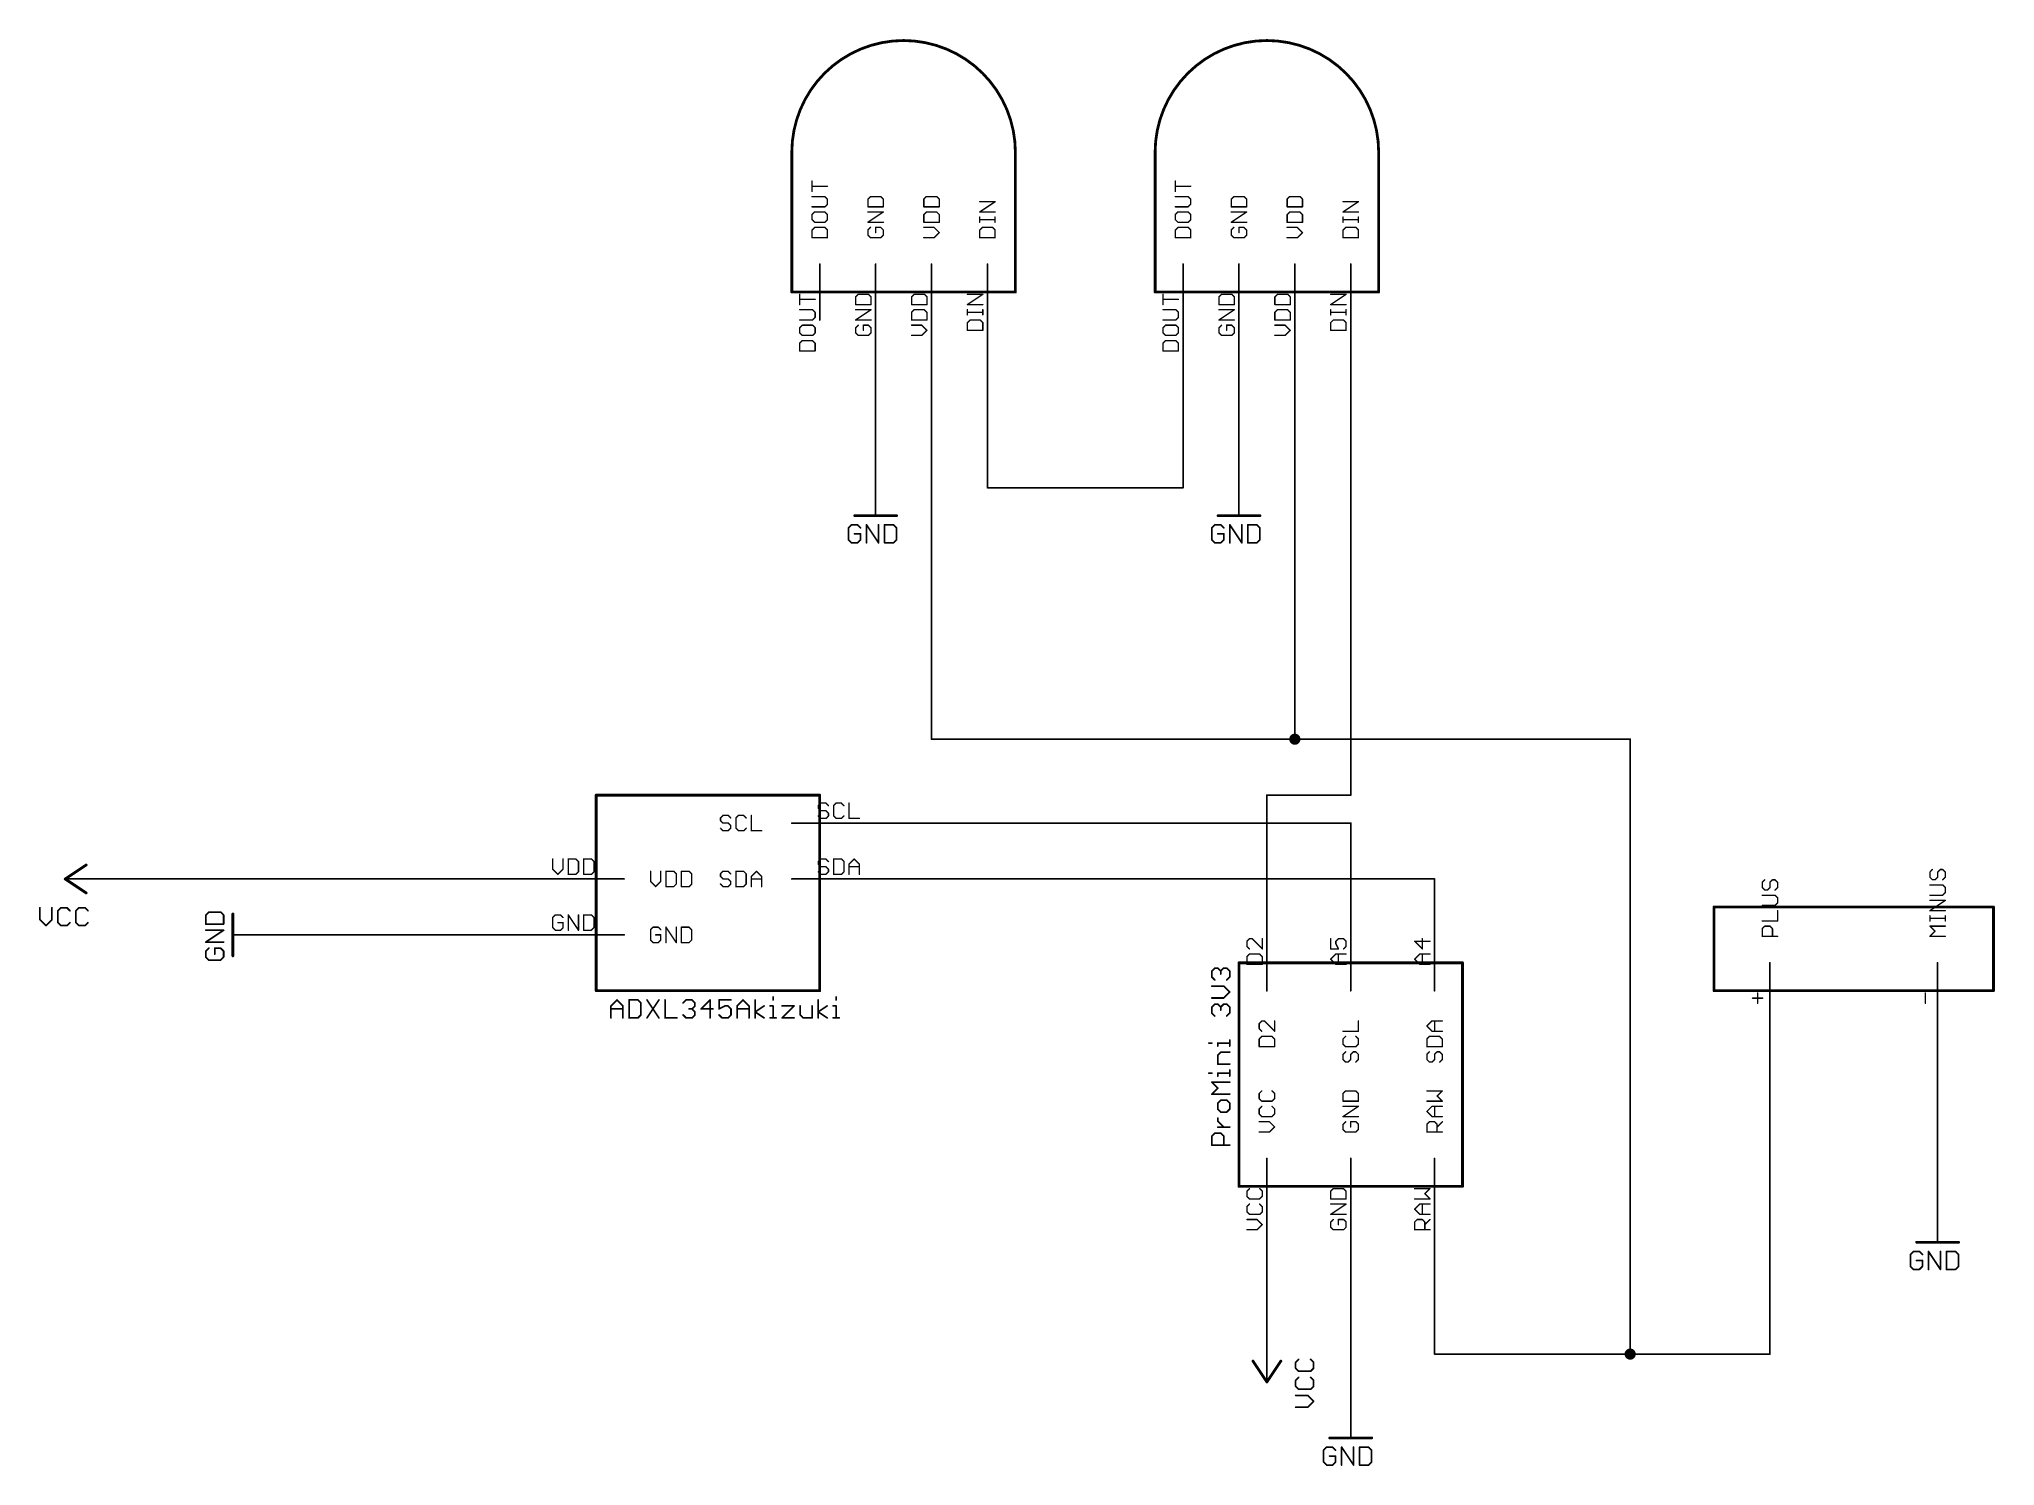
# Model space of a CAD drawing. Extents: x -48 to 130, y 18 to 147.
import ezdxf

# ---------------------------------------------------------------- set-up
doc = ezdxf.new("R2010")
doc.units = 0
for name, color, linetype in [('91', 94, 'CONTINUOUS'), ('94', 14, 'CONTINUOUS'), ('95', 251, 'CONTINUOUS'), ('96', 251, 'CONTINUOUS')]:
    doc.layers.add(name, color=color, linetype=linetype)

msp = doc.modelspace()

# ---------------------------------------------------------------- linework, layer by layer
at = {"layer": '91', "const_width": 0.1524}
for points in [[(27.94, 106.68), (27.94, 121.92)], [(33.02, 121.92), (33.02, 83.82)], [(38.1, 106.68), (38.1, 121.92)], [(55.88, 121.92), (55.88, 106.68)], [(60.96, 121.92), (60.96, 106.68)], [(66.04, 121.92), (66.04, 83.82)], [(71.12, 121.92), (71.12, 78.74)], [(55.88, 106.68), (38.1, 106.68)], [(33.02, 83.82), (66.04, 83.82)], [(66.04, 83.82), (96.52, 83.82)], [(96.52, 83.82), (96.52, 27.94)], [(71.12, 78.74), (63.5, 78.74)], [(63.5, 78.74), (63.5, 66.04)], [(25.4, 76.2), (71.12, 76.2)], [(71.12, 76.2), (71.12, 66.04)], [(-43.18, 71.12), (0, 71.12)], [(78.74, 71.12), (25.4, 71.12)], [(78.74, 66.04), (78.74, 71.12)], [(-27.94, 66.04), (0, 66.04)], [(109.22, 58.42), (109.22, 27.94)], [(124.46, 40.64), (124.46, 58.42)], [(63.5, 40.64), (63.5, 27.94)], [(71.12, 40.64), (71.12, 22.86)], [(78.74, 40.64), (78.74, 27.94)], [(96.52, 27.94), (78.74, 27.94)], [(109.22, 27.94), (96.52, 27.94)]]:
    msp.add_lwpolyline(points, dxfattribs=at)
at = {"layer": '91'}
for points, const_width in [([(27.9781, 121.92, 1), (27.9019, 121.92)], 0.0762), ([(33.0581, 121.92, 1), (32.9819, 121.92)], 0.0762), ([(38.1381, 121.92, 1), (38.0619, 121.92)], 0.0762), ([(55.9181, 121.92, 1), (55.8419, 121.92)], 0.0762), ([(60.9981, 121.92, 1), (60.9219, 121.92)], 0.0762), ([(66.0781, 121.92, 1), (66.0019, 121.92)], 0.0762), ([(71.1581, 121.92, 1), (71.0819, 121.92)], 0.0762), ([(27.9019, 106.68, 1), (27.9781, 106.68)], 0.0762), ([(38.1, 106.7181, 1), (38.1, 106.6419)], 0.0762), ([(38.0619, 106.68, 1), (38.1381, 106.68)], 0.0762), ([(55.8419, 106.68, 1), (55.9181, 106.68)], 0.0762), ([(55.88, 106.6419, 1), (55.88, 106.7181)], 0.0762), ([(60.9219, 106.68, 1), (60.9981, 106.68)], 0.0762), ([(33.02, 83.8581, 1), (33.02, 83.7819)], 0.0762), ([(32.9819, 83.82, 1), (33.0581, 83.82)], 0.0762), ([(66.04, 83.566, 1), (66.04, 84.074, 1), (66.04, 83.566)], 0.508), ([(66.04, 83.8581, 1), (66.04, 83.7819)], 0.0762), ([(66.0019, 83.82, 1), (66.0781, 83.82)], 0.0762), ([(66.04, 83.7819, 1), (66.04, 83.8581)], 0.0762), ([(96.5581, 83.82, 1), (96.4819, 83.82)], 0.0762), ([(96.52, 83.7819, 1), (96.52, 83.8581)], 0.0762), ([(63.5, 78.7781, 1), (63.5, 78.7019)], 0.0762), ([(63.5381, 78.74, 1), (63.4619, 78.74)], 0.0762), ([(71.0819, 78.74, 1), (71.1581, 78.74)], 0.0762), ([(71.12, 78.7019, 1), (71.12, 78.7781)], 0.0762), ([(25.4, 76.2381, 1), (25.4, 76.1619)], 0.0762), ([(71.1581, 76.2, 1), (71.0819, 76.2)], 0.0762), ([(71.12, 76.1619, 1), (71.12, 76.2381)], 0.0762), ([(-43.18, 71.1581, 1), (-43.18, 71.0819)], 0.0762), ([(0, 71.0819, 1), (0, 71.1581)], 0.0762), ([(25.4, 71.1581, 1), (25.4, 71.0819)], 0.0762), ([(78.7781, 71.12, 1), (78.7019, 71.12)], 0.0762), ([(78.74, 71.0819, 1), (78.74, 71.1581)], 0.0762), ([(-27.94, 66.0781, 1), (-27.94, 66.0019)], 0.0762), ([(0, 66.0019, 1), (0, 66.0781)], 0.0762), ([(63.4619, 66.04, 1), (63.5381, 66.04)], 0.0762), ([(71.0819, 66.04, 1), (71.1581, 66.04)], 0.0762), ([(78.7019, 66.04, 1), (78.7781, 66.04)], 0.0762), ([(109.2581, 58.42, 1), (109.1819, 58.42)], 0.0762), ([(124.4981, 58.42, 1), (124.4219, 58.42)], 0.0762), ([(63.5381, 40.64, 1), (63.4619, 40.64)], 0.0762), ([(71.1581, 40.64, 1), (71.0819, 40.64)], 0.0762), ([(78.7781, 40.64, 1), (78.7019, 40.64)], 0.0762), ([(124.4219, 40.64, 1), (124.4981, 40.64)], 0.0762), ([(96.52, 27.686, 1), (96.52, 28.194, 1), (96.52, 27.686)], 0.508), ([(63.4619, 27.94, 1), (63.5381, 27.94)], 0.0762), ([(78.74, 27.9781, 1), (78.74, 27.9019)], 0.0762), ([(78.7019, 27.94, 1), (78.7781, 27.94)], 0.0762), ([(96.52, 27.9781, 1), (96.52, 27.9019)], 0.0762), ([(96.4819, 27.94, 1), (96.5581, 27.94)], 0.0762), ([(96.52, 27.9019, 1), (96.52, 27.9781)], 0.0762), ([(109.1819, 27.94, 1), (109.2581, 27.94)], 0.0762), ([(109.22, 27.9019, 1), (109.22, 27.9781)], 0.0762), ([(71.0819, 22.86, 1), (71.1581, 22.86)], 0.0762)]:
    msp.add_lwpolyline(points, format="xyb", dxfattribs=dict(at, const_width=const_width))
at = {"layer": '94'}
for points, const_width in [([(40.64, 137.16, 1), (20.32, 137.16)], 0.254), ([(73.66, 137.16, 1), (53.34, 137.16)], 0.254), ([(20.3835, 137.16, 1), (20.2565, 137.16)], 0.127), ([(20.2565, 137.16, 1), (20.3835, 137.16)], 0.127), ([(40.7035, 137.16, 1), (40.5765, 137.16)], 0.127), ([(40.5765, 137.16, 1), (40.7035, 137.16)], 0.127), ([(53.4035, 137.16, 1), (53.2765, 137.16)], 0.127), ([(53.2765, 137.16, 1), (53.4035, 137.16)], 0.127), ([(73.7235, 137.16, 1), (73.5965, 137.16)], 0.127), ([(73.5965, 137.16, 1), (73.7235, 137.16)], 0.127), ([(22.8981, 127, 1), (22.8219, 127)], 0.0762), ([(27.9781, 127, 1), (27.9019, 127)], 0.0762), ([(33.0581, 127, 1), (32.9819, 127)], 0.0762), ([(38.1381, 127, 1), (38.0619, 127)], 0.0762), ([(55.9181, 127, 1), (55.8419, 127)], 0.0762), ([(60.9981, 127, 1), (60.9219, 127)], 0.0762), ([(66.0781, 127, 1), (66.0019, 127)], 0.0762), ([(71.1581, 127, 1), (71.0819, 127)], 0.0762), ([(20.32, 124.5235, 1), (20.32, 124.3965)], 0.127), ([(20.2565, 124.46, 1), (20.3835, 124.46)], 0.127), ([(40.5765, 124.46, 1), (40.7035, 124.46)], 0.127), ([(40.64, 124.3965, 1), (40.64, 124.5235)], 0.127), ([(53.34, 124.5235, 1), (53.34, 124.3965)], 0.127), ([(53.2765, 124.46, 1), (53.4035, 124.46)], 0.127), ([(73.5965, 124.46, 1), (73.7235, 124.46)], 0.127), ([(73.66, 124.3965, 1), (73.66, 124.5235)], 0.127), ([(22.8219, 121.92, 1), (22.8981, 121.92)], 0.0762), ([(27.9019, 121.92, 1), (27.9781, 121.92)], 0.0762), ([(32.9819, 121.92, 1), (33.0581, 121.92)], 0.0762), ([(38.0619, 121.92, 1), (38.1381, 121.92)], 0.0762), ([(55.8419, 121.92, 1), (55.9181, 121.92)], 0.0762), ([(60.9219, 121.92, 1), (60.9981, 121.92)], 0.0762), ([(66.0019, 121.92, 1), (66.0781, 121.92)], 0.0762), ([(71.0819, 121.92, 1), (71.1581, 121.92)], 0.0762), ([(27.9781, 106.68, 1), (27.9019, 106.68)], 0.0762), ([(60.9981, 106.68, 1), (60.9219, 106.68)], 0.0762), ([(26.035, 104.2035, 1), (26.035, 104.0765)], 0.127), ([(27.9019, 104.14, 1), (27.9781, 104.14)], 0.0762), ([(29.845, 104.0765, 1), (29.845, 104.2035)], 0.127), ([(59.055, 104.2035, 1), (59.055, 104.0765)], 0.127), ([(60.9219, 104.14, 1), (60.9981, 104.14)], 0.0762), ([(62.865, 104.0765, 1), (62.865, 104.2035)], 0.127), ([(2.54, 78.8035, 1), (2.54, 78.6765)], 0.127), ([(2.6035, 78.74, 1), (2.4765, 78.74)], 0.127), ([(22.9235, 78.74, 1), (22.7965, 78.74)], 0.127), ([(22.86, 78.6765, 1), (22.86, 78.8035)], 0.127), ([(20.32, 76.2381, 1), (20.32, 76.1619)], 0.0762), ([(25.4, 76.1619, 1), (25.4, 76.2381)], 0.0762), ([(-45.6848, 71.1728, 1), (-45.7552, 71.0672)], 0.127), ([(-45.7552, 71.1728, 1), (-45.6848, 71.0672)], 0.127), ([(-45.72, 71.1581, 1), (-45.72, 71.0819)], 0.0762), ([(-43.7798, 72.3372, 1), (-43.8502, 72.4428)], 0.127), ([(-43.18, 71.0819, 1), (-43.18, 71.1581)], 0.0762), ([(0, 71.1581, 1), (0, 71.0819)], 0.0762), ([(5.08, 71.0819, 1), (5.08, 71.1581)], 0.0762), ([(20.32, 71.1581, 1), (20.32, 71.0819)], 0.0762), ([(25.4, 71.0819, 1), (25.4, 71.1581)], 0.0762), ([(-43.8502, 69.7972, 1), (-43.7798, 69.9028)], 0.127), ([(-30.4165, 67.945, 1), (-30.5435, 67.945)], 0.127), ([(104.2035, 68.58, 1), (104.0765, 68.58)], 0.127), ([(104.14, 68.6435, 1), (104.14, 68.5165)], 0.127), ([(129.6035, 68.58, 1), (129.4765, 68.58)], 0.127), ([(129.54, 68.5165, 1), (129.54, 68.6435)], 0.127), ([(-30.48, 66.0781, 1), (-30.48, 66.0019)], 0.0762), ([(-27.94, 66.0019, 1), (-27.94, 66.0781)], 0.0762), ([(0, 66.0781, 1), (0, 66.0019)], 0.0762), ([(5.08, 66.0019, 1), (5.08, 66.0781)], 0.0762), ([(63.5381, 66.04, 1), (63.4619, 66.04)], 0.0762), ([(71.1581, 66.04, 1), (71.0819, 66.04)], 0.0762), ([(78.7781, 66.04, 1), (78.7019, 66.04)], 0.0762), ([(-30.5435, 64.135, 1), (-30.4165, 64.135)], 0.127), ([(58.5329, 62.7525, 1), (58.4567, 62.7525)], 0.0762), ([(58.5218, 62.2371, 1), (58.4679, 62.1832)], 0.0762), ([(58.4567, 62.2102, 1), (58.5329, 62.2102)], 0.0762), ([(58.4679, 62.7794, 1), (58.5218, 62.7256)], 0.0762), ([(58.766, 63.0618, 1), (58.766, 62.9856)], 0.0762), ([(58.7929, 62.9967, 1), (58.739, 63.0506)], 0.0762), ([(59.0641, 63.0506, 1), (59.0102, 62.9967)], 0.0762), ([(59.0371, 62.9856, 1), (59.0371, 63.0618)], 0.0762), ([(59.3464, 62.7525, 1), (59.2702, 62.7525)], 0.0762), ([(59.2814, 62.7795, 1), (59.3352, 62.7256)], 0.0762), ([(59.2702, 62.4813, 1), (59.3464, 62.4813)], 0.0762), ([(59.2814, 62.7256, 1), (59.3352, 62.7795)], 0.0762), ([(59.5795, 63.0618, 1), (59.5795, 62.9856)], 0.0762), ([(59.6064, 62.9967, 1), (59.5525, 63.0506)], 0.0762), ([(59.8776, 63.0506, 1), (59.8237, 62.9967)], 0.0762), ([(59.8506, 62.9856, 1), (59.8506, 63.0618)], 0.0762), ([(60.1599, 62.7525, 1), (60.0837, 62.7525)], 0.0762), ([(60.0837, 62.2102, 1), (60.1599, 62.2102)], 0.0762), ([(60.0949, 62.7256, 1), (60.1487, 62.7794)], 0.0762), ([(60.1487, 62.1832, 1), (60.0949, 62.2371)], 0.0762), ([(61.0235, 63.5, 1), (60.8965, 63.5)], 0.127), ([(60.96, 63.5635, 1), (60.96, 63.4365)], 0.127), ([(81.3435, 63.5, 1), (81.2165, 63.5)], 0.127), ([(81.28, 63.4365, 1), (81.28, 63.5635)], 0.127), ([(109.2581, 63.5, 1), (109.1819, 63.5)], 0.0762), ([(124.4981, 63.5, 1), (124.4219, 63.5)], 0.0762), ([(2.54, 61.0235, 1), (2.54, 60.8965)], 0.127), ([(2.4765, 60.96, 1), (2.6035, 60.96)], 0.127), ([(18.657, 60.3944, 1), (18.5808, 60.3944)], 0.0762), ([(22.7965, 60.96, 1), (22.9235, 60.96)], 0.127), ([(22.86, 60.8965, 1), (22.86, 61.0235)], 0.127), ([(24.3871, 60.3944, 1), (24.3109, 60.3944)], 0.0762), ([(58.4948, 61.4246, 1), (58.4948, 61.3484)], 0.0762), ([(58.739, 61.9121, 1), (58.7929, 61.966)], 0.0762), ([(59.6064, 61.4135, 1), (59.5525, 61.3596)], 0.0762), ([(59.5795, 61.3484, 1), (59.5795, 61.4246)], 0.0762), ([(59.8237, 61.966, 1), (59.8776, 61.9121)], 0.0762), ([(60.1487, 60.8172, 1), (60.0949, 60.8711)], 0.0762), ([(60.0949, 60.8172, 1), (60.1487, 60.8711)], 0.0762), ([(63.4619, 60.96, 1), (63.5381, 60.96)], 0.0762), ([(71.0819, 60.96, 1), (71.1581, 60.96)], 0.0762), ([(78.7019, 60.96, 1), (78.7781, 60.96)], 0.0762), ([(104.14, 61.0235, 1), (104.14, 60.8965)], 0.127), ([(104.0765, 60.96, 1), (104.2035, 60.96)], 0.127), ([(129.4765, 60.96, 1), (129.6035, 60.96)], 0.127), ([(129.54, 60.8965, 1), (129.54, 61.0235)], 0.127), ([(3.9243, 59.5809, 1), (3.8481, 59.5809)], 0.0762), ([(3.8593, 59.6078, 1), (3.9131, 59.5539)], 0.0762), ([(3.8862, 59.3478, 1), (3.8862, 59.2716)], 0.0762), ([(4.4555, 60.1501, 1), (4.4016, 60.0962)], 0.0762), ([(4.4555, 60.0962, 1), (4.4016, 60.1501)], 0.0762), ([(5.009, 59.5809, 1), (4.9328, 59.5809)], 0.0762), ([(4.9439, 59.5539, 1), (4.9978, 59.6078)], 0.0762), ([(4.9709, 59.2716, 1), (4.9709, 59.3478)], 0.0762), ([(5.5615, 60.1232, 1), (5.4853, 60.1232)], 0.0762), ([(5.5234, 60.1613, 1), (5.5234, 60.0851)], 0.0762), ([(6.3638, 60.1501, 1), (6.3099, 60.0962)], 0.0762), ([(6.3369, 60.0851, 1), (6.3369, 60.1613)], 0.0762), ([(6.6461, 59.852, 1), (6.5699, 59.852)], 0.0762), ([(6.5699, 58.7674, 1), (6.6461, 58.7674)], 0.0762), ([(6.5811, 59.8251, 1), (6.635, 59.879)], 0.0762), ([(6.635, 58.7404, 1), (6.5811, 58.7943)], 0.0762), ([(7.1922, 60.1443, 1), (7.1288, 60.1021)], 0.0762), ([(8.2769, 60.1021, 1), (8.2135, 60.1443)], 0.0762), ([(8.8358, 60.1232, 1), (8.7596, 60.1232)], 0.0762), ([(10.4079, 59.879, 1), (10.4618, 59.8251)], 0.0762), ([(10.4618, 58.7943, 1), (10.4079, 58.7404)], 0.0762), ([(10.706, 60.1613, 1), (10.706, 60.0851)], 0.0762), ([(10.7329, 60.0962, 1), (10.679, 60.1501)], 0.0762), ([(10.9772, 59.3478, 1), (10.9772, 59.2716)], 0.0762), ([(11.2753, 60.1501, 1), (11.2214, 60.0962)], 0.0762), ([(11.2753, 59.3366, 1), (11.2214, 59.2828)], 0.0762), ([(11.2214, 59.3366, 1), (11.2753, 59.2828)], 0.0762), ([(11.2483, 60.0851, 1), (11.2483, 60.1613)], 0.0762), ([(11.2483, 59.2716, 1), (11.2483, 59.3478)], 0.0762), ([(11.5576, 59.852, 1), (11.4814, 59.852)], 0.0762), ([(11.4814, 59.5809, 1), (11.5576, 59.5809)], 0.0762), ([(11.5576, 59.0385, 1), (11.4814, 59.0385)], 0.0762), ([(11.4814, 58.7674, 1), (11.5576, 58.7674)], 0.0762), ([(11.4925, 59.8251, 1), (11.5464, 59.879)], 0.0762), ([(11.5464, 59.5539, 1), (11.4925, 59.6078)], 0.0762), ([(11.4925, 59.0116, 1), (11.5464, 59.0655)], 0.0762), ([(11.5464, 58.7404, 1), (11.4925, 58.7943)], 0.0762), ([(12.072, 59.3478, 1), (12.072, 59.2716)], 0.0762), ([(12.045, 59.3366, 1), (12.0989, 59.2828)], 0.0762), ([(12.9236, 60.1232, 1), (12.8474, 60.1232)], 0.0762), ([(12.9124, 60.0962, 1), (12.8585, 60.1501)], 0.0762), ([(13.1566, 59.2716, 1), (13.1566, 59.3478)], 0.0762), ([(13.7091, 60.1613, 1), (13.7091, 60.0851)], 0.0762), ([(13.7472, 60.1232, 1), (13.671, 60.1232)], 0.0762), ([(13.6921, 59.3438, 1), (13.7262, 59.2756)], 0.0762), ([(13.671, 59.3097, 1), (13.7472, 59.3097)], 0.0762), ([(13.7361, 58.7943, 1), (13.6822, 58.7404)], 0.0762), ([(14.2515, 59.619, 1), (14.2515, 59.5428)], 0.0762), ([(14.2685, 59.5468, 1), (14.2344, 59.6149)], 0.0762), ([(14.5496, 59.6078, 1), (14.4957, 59.5539)], 0.0762), ([(14.5226, 59.5428, 1), (14.5226, 59.619)], 0.0762), ([(14.8319, 59.3097, 1), (14.7557, 59.3097)], 0.0762), ([(14.7557, 58.7674, 1), (14.8319, 58.7674)], 0.0762), ([(14.7669, 59.2828, 1), (14.8207, 59.3366)], 0.0762), ([(14.8207, 58.7404, 1), (14.7669, 58.7943)], 0.0762), ([(14.7938, 60.0851, 1), (14.7938, 60.1613)], 0.0762), ([(15.3844, 59.5809, 1), (15.3082, 59.5809)], 0.0762), ([(15.3194, 59.6078, 1), (15.3732, 59.5539)], 0.0762), ([(15.3463, 59.3478, 1), (15.3463, 59.2716)], 0.0762), ([(15.9156, 60.1501, 1), (15.8617, 60.0962)], 0.0762), ([(15.9156, 60.0962, 1), (15.8617, 60.1501)], 0.0762), ([(16.4691, 59.5809, 1), (16.3929, 59.5809)], 0.0762), ([(16.404, 59.5539, 1), (16.4579, 59.6078)], 0.0762), ([(16.431, 59.2716, 1), (16.431, 59.3478)], 0.0762), ([(17.0046, 59.0702, 1), (16.9623, 59.0068)], 0.0762), ([(16.9623, 59.0702, 1), (17.0046, 59.0068)], 0.0762), ([(17.0216, 60.1232, 1), (16.9454, 60.1232)], 0.0762), ([(17.8181, 59.5492, 1), (17.7758, 59.6126)], 0.0762), ([(18.3477, 59.619, 1), (18.3477, 59.5428)], 0.0762), ([(18.5808, 60.1232, 1), (18.657, 60.1232)], 0.0762), ([(18.657, 59.5809, 1), (18.5808, 59.5809)], 0.0762), ([(18.6189, 59.5428, 1), (18.6189, 59.619)], 0.0762), ([(19.4392, 59.619, 1), (19.4392, 59.5428)], 0.0762), ([(20.5508, 59.5539, 1), (20.4969, 59.6078)], 0.0762), ([(20.5238, 59.5428, 1), (20.5238, 59.619)], 0.0762), ([(21.1144, 59.5809, 1), (21.0382, 59.5809)], 0.0762), ([(21.1033, 58.7943, 1), (21.0494, 58.7404)], 0.0762), ([(21.0382, 58.7674, 1), (21.1144, 58.7674)], 0.0762), ([(22.1991, 59.5809, 1), (22.1229, 59.5809)], 0.0762), ([(22.7516, 60.1232, 1), (22.6754, 60.1232)], 0.0762), ([(22.7346, 59.0702, 1), (22.6924, 59.0068)], 0.0762), ([(22.6924, 59.0702, 1), (22.7346, 59.0068)], 0.0762), ([(23.5481, 59.5492, 1), (23.5059, 59.6126)], 0.0762), ([(24.0778, 59.619, 1), (24.0778, 59.5428)], 0.0762), ([(24.3109, 60.1232, 1), (24.3871, 60.1232)], 0.0762), ([(24.3871, 59.5809, 1), (24.3109, 59.5809)], 0.0762), ([(24.349, 59.5428, 1), (24.349, 59.619)], 0.0762), ([(58.4948, 60.34, 1), (58.4948, 60.2638)], 0.0762), ([(58.5329, 59.4782, 1), (58.4567, 59.4782)], 0.0762), ([(58.5218, 58.9628, 1), (58.4679, 58.9089)], 0.0762), ([(58.4567, 58.9359, 1), (58.5329, 58.9359)], 0.0762), ([(58.4679, 59.5051, 1), (58.5218, 59.4513)], 0.0762), ([(58.766, 59.7875, 1), (58.766, 59.7113)], 0.0762), ([(58.7929, 59.7224, 1), (58.739, 59.7763)], 0.0762), ([(58.739, 58.6378, 1), (58.7929, 58.6916)], 0.0762), ([(59.0641, 59.7763, 1), (59.0102, 59.7224)], 0.0762), ([(59.0371, 59.7113, 1), (59.0371, 59.7875)], 0.0762), ([(59.3464, 59.4782, 1), (59.2702, 59.4782)], 0.0762), ([(59.2702, 59.207, 1), (59.3464, 59.207)], 0.0762), ([(59.2814, 59.5051, 1), (59.3352, 59.4513)], 0.0762), ([(59.2814, 59.4513, 1), (59.3352, 59.5051)], 0.0762), ([(59.5525, 60.3288, 1), (59.6064, 60.2749)], 0.0762), ([(59.5795, 59.7875, 1), (59.5795, 59.7113)], 0.0762), ([(59.6064, 59.7224, 1), (59.5525, 59.7763)], 0.0762), ([(59.5795, 60.2638, 1), (59.5795, 60.34)], 0.0762), ([(59.8776, 59.7763, 1), (59.8237, 59.7224)], 0.0762), ([(59.8237, 58.6916, 1), (59.8776, 58.6378)], 0.0762), ([(59.8506, 59.7113, 1), (59.8506, 59.7875)], 0.0762), ([(60.1599, 59.4782, 1), (60.0837, 59.4782)], 0.0762), ([(60.0837, 58.9359, 1), (60.1599, 58.9359)], 0.0762), ([(60.0949, 59.4513, 1), (60.1487, 59.5051)], 0.0762), ([(60.1487, 58.9089, 1), (60.0949, 58.9628)], 0.0762), ([(3.8481, 58.4962, 1), (3.9243, 58.4962)], 0.0762), ([(4.9328, 58.4962, 1), (5.009, 58.4962)], 0.0762), ([(5.5234, 58.5343, 1), (5.5234, 58.4581)], 0.0762), ([(5.4853, 58.4962, 1), (5.5615, 58.4962)], 0.0762), ([(6.3099, 58.5231, 1), (6.3638, 58.4693)], 0.0762), ([(6.3369, 58.4581, 1), (6.3369, 58.5343)], 0.0762), ([(7.1288, 58.5173, 1), (7.1922, 58.4751)], 0.0762), ([(8.2135, 58.4751, 1), (8.2769, 58.5173)], 0.0762), ([(8.7977, 58.5343, 1), (8.7977, 58.4581)], 0.0762), ([(8.7596, 58.4962, 1), (8.8358, 58.4962)], 0.0762), ([(9.8823, 58.4581, 1), (9.8823, 58.5343)], 0.0762), ([(10.706, 58.5343, 1), (10.706, 58.4581)], 0.0762), ([(10.679, 58.4693, 1), (10.7329, 58.5231)], 0.0762), ([(11.2214, 58.5231, 1), (11.2753, 58.4693)], 0.0762), ([(11.2483, 58.4581, 1), (11.2483, 58.5343)], 0.0762), ([(12.8474, 58.4962, 1), (12.9236, 58.4962)], 0.0762), ([(13.9803, 58.5343, 1), (13.9803, 58.4581)], 0.0762), ([(13.9534, 58.4693, 1), (14.0072, 58.5231)], 0.0762), ([(14.4957, 58.5231, 1), (14.5496, 58.4693)], 0.0762), ([(14.5226, 58.4581, 1), (14.5226, 58.5343)], 0.0762), ([(15.3082, 58.4962, 1), (15.3844, 58.4962)], 0.0762), ([(16.3929, 58.4962, 1), (16.4691, 58.4962)], 0.0762), ([(16.9454, 58.4962, 1), (17.0216, 58.4962)], 0.0762), ([(17.7758, 58.4645, 1), (17.8181, 58.5279)], 0.0762), ([(18.3477, 58.5343, 1), (18.3477, 58.4581)], 0.0762), ([(18.5808, 58.4962, 1), (18.657, 58.4962)], 0.0762), ([(18.8901, 58.4581, 1), (18.8901, 58.5343)], 0.0762), ([(19.4392, 58.5343, 1), (19.4392, 58.4581)], 0.0762), ([(19.4122, 58.5231, 1), (19.4661, 58.4693)], 0.0762), ([(20.5238, 58.4581, 1), (20.5238, 58.5343)], 0.0762), ([(21.3475, 58.5343, 1), (21.3475, 58.4581)], 0.0762), ([(21.3206, 58.4693, 1), (21.3744, 58.5231)], 0.0762), ([(22.1229, 58.4962, 1), (22.1991, 58.4962)], 0.0762), ([(22.161, 58.4581, 1), (22.161, 58.5343)], 0.0762), ([(22.6754, 58.4962, 1), (22.7516, 58.4962)], 0.0762), ([(23.5059, 58.4645, 1), (23.5481, 58.5279)], 0.0762), ([(24.0778, 58.5343, 1), (24.0778, 58.4581)], 0.0762), ([(24.3109, 58.4962, 1), (24.3871, 58.4962)], 0.0762), ([(24.6201, 58.4581, 1), (24.6201, 58.5343)], 0.0762), ([(109.1819, 58.42, 1), (109.2581, 58.42)], 0.0762), ([(124.4219, 58.42, 1), (124.4981, 58.42)], 0.0762), ([(58.2236, 56.2454, 1), (58.2236, 56.1692)], 0.0762), ([(58.4948, 56.1692, 1), (58.4948, 56.2454)], 0.0762), ([(59.0752, 56.2073, 1), (58.999, 56.2073)], 0.0762), ([(59.0371, 56.2454, 1), (59.0371, 56.1692)], 0.0762), ([(58.999, 55.9361, 1), (59.0752, 55.9361)], 0.0762), ([(59.0752, 55.1124, 1), (58.999, 55.1124)], 0.0762), ([(59.0102, 55.1394, 1), (59.0641, 55.0855)], 0.0762), ([(59.3083, 55.4217, 1), (59.3083, 55.3455)], 0.0762), ([(59.3352, 55.3567, 1), (59.2814, 55.4106)], 0.0762), ([(60.1599, 56.4784, 1), (60.0837, 56.4784)], 0.0762), ([(60.0837, 55.9361, 1), (60.1599, 55.9361)], 0.0762), ([(60.1218, 56.1692, 1), (60.1218, 56.2454)], 0.0762), ([(60.1218, 55.3455, 1), (60.1218, 55.4217)], 0.0762), ([(58.2236, 53.5168, 1), (58.2236, 53.4406)], 0.0762), ([(58.4948, 53.4406, 1), (58.4948, 53.5168)], 0.0762), ([(59.0371, 54.3371, 1), (59.0371, 54.2609)], 0.0762), ([(58.999, 54.299, 1), (59.0752, 54.299)], 0.0762), ([(59.0752, 53.4787, 1), (58.999, 53.4787)], 0.0762), ([(59.0371, 53.5168, 1), (59.0371, 53.4406)], 0.0762), ([(60.1599, 53.7498, 1), (60.0837, 53.7498)], 0.0762), ([(60.1218, 54.2609, 1), (60.1218, 54.3371)], 0.0762), ([(60.1218, 53.4406, 1), (60.1218, 53.5168)], 0.0762), ([(58.5218, 52.682, 1), (58.4679, 52.6281)], 0.0762), ([(58.4948, 52.6931, 1), (58.4948, 52.6169)], 0.0762), ([(58.4948, 51.6085, 1), (58.4948, 51.5323)], 0.0762), ([(58.4679, 51.5973, 1), (58.5218, 51.5434)], 0.0762), ([(58.999, 53.2075, 1), (59.0752, 53.2075)], 0.0762), ([(59.0641, 52.0857, 1), (59.0102, 52.1396)], 0.0762), ([(59.0102, 52.0857, 1), (59.0641, 52.1396)], 0.0762), ([(60.0837, 53.2075, 1), (60.1599, 53.2075)], 0.0762), ([(60.1218, 52.6169, 1), (60.1218, 52.6931)], 0.0762), ([(60.1218, 51.5323, 1), (60.1218, 51.6085)], 0.0762), ([(59.0752, 50.7467, 1), (58.999, 50.7467)], 0.0762), ([(59.0641, 50.2313, 1), (59.0102, 50.1774)], 0.0762), ([(58.999, 50.2044, 1), (59.0752, 50.2044)], 0.0762), ([(59.0102, 50.7736, 1), (59.0641, 50.7198)], 0.0762), ([(59.3083, 51.056, 1), (59.3083, 50.9798)], 0.0762), ([(59.3083, 49.9713, 1), (59.3083, 49.8951)], 0.0762), ([(59.3352, 50.9909, 1), (59.2814, 51.0448)], 0.0762), ([(59.2814, 49.9063, 1), (59.3352, 49.9601)], 0.0762), ([(59.8776, 51.0448, 1), (59.8237, 50.9909)], 0.0762), ([(59.8237, 49.9601, 1), (59.8776, 49.9063)], 0.0762), ([(59.8506, 50.9798, 1), (59.8506, 51.056)], 0.0762), ([(59.8506, 49.8951, 1), (59.8506, 49.9713)], 0.0762), ([(60.1599, 50.7467, 1), (60.0837, 50.7467)], 0.0762), ([(60.0837, 50.2044, 1), (60.1599, 50.2044)], 0.0762), ([(60.0949, 50.7198, 1), (60.1487, 50.7736)], 0.0762), ([(60.1487, 50.1774, 1), (60.0949, 50.2313)], 0.0762), ([(58.766, 48.0545, 1), (58.766, 47.9783)], 0.0762), ([(58.7929, 47.9895, 1), (58.739, 48.0433)], 0.0762), ([(59.0752, 49.3824, 1), (58.999, 49.3824)], 0.0762), ([(59.0641, 49.1382, 1), (59.0102, 49.0843)], 0.0762), ([(58.999, 49.1112, 1), (59.0752, 49.1112)], 0.0762), ([(59.0371, 48.607, 1), (59.0371, 48.5308)], 0.0762), ([(59.3352, 48.0434, 1), (59.2814, 47.9895)], 0.0762), ([(59.3083, 47.9783, 1), (59.3083, 48.0545)], 0.0762), ([(59.5525, 48.542, 1), (59.6064, 48.5958)], 0.0762), ([(60.1218, 48.5308, 1), (60.1218, 48.607)], 0.0762), ([(58.5329, 47.7452, 1), (58.4567, 47.7452)], 0.0762), ([(58.4679, 47.7722, 1), (58.5218, 47.7183)], 0.0762), ([(58.4948, 46.9699, 1), (58.4948, 46.8937)], 0.0762), ([(58.4567, 46.9318, 1), (58.5329, 46.9318)], 0.0762), ([(59.6176, 47.7452, 1), (59.5414, 47.7452)], 0.0762), ([(59.5414, 46.9318, 1), (59.6176, 46.9318)], 0.0762), ([(59.5525, 47.7183, 1), (59.6064, 47.7722)], 0.0762), ([(60.1218, 46.8937, 1), (60.1218, 46.9699)], 0.0762), ([(63.5381, 45.72, 1), (63.4619, 45.72)], 0.0762), ([(71.1581, 45.72, 1), (71.0819, 45.72)], 0.0762), ([(78.7781, 45.72, 1), (78.7019, 45.72)], 0.0762), ([(60.96, 43.2435, 1), (60.96, 43.1165)], 0.127), ([(60.8965, 43.18, 1), (61.0235, 43.18)], 0.127), ([(81.2165, 43.18, 1), (81.3435, 43.18)], 0.127), ([(81.28, 43.1165, 1), (81.28, 43.2435)], 0.127), ([(63.4619, 40.64, 1), (63.5381, 40.64)], 0.0762), ([(71.0819, 40.64, 1), (71.1581, 40.64)], 0.0762), ([(78.7019, 40.64, 1), (78.7781, 40.64)], 0.0762), ([(124.4981, 40.64, 1), (124.4219, 40.64)], 0.0762), ([(122.555, 38.1635, 1), (122.555, 38.0365)], 0.127), ([(124.4219, 38.1, 1), (124.4981, 38.1)], 0.0762), ([(126.365, 38.0365, 1), (126.365, 38.1635)], 0.127), ([(62.2828, 27.3402, 1), (62.1772, 27.2698)], 0.127), ([(63.5381, 27.94, 1), (63.4619, 27.94)], 0.0762), ([(64.8228, 27.2698, 1), (64.7172, 27.3402)], 0.127), ([(63.4472, 25.4352, 1), (63.5528, 25.3648)], 0.127), ([(63.4472, 25.3648, 1), (63.5528, 25.4352)], 0.127), ([(63.4619, 25.4, 1), (63.5381, 25.4)], 0.0762), ([(71.1581, 22.86, 1), (71.0819, 22.86)], 0.0762), ([(69.215, 20.3835, 1), (69.215, 20.2565)], 0.127), ([(71.0819, 20.32, 1), (71.1581, 20.32)], 0.0762), ([(73.025, 20.2565, 1), (73.025, 20.3835)], 0.127)]:
    msp.add_lwpolyline(points, format="xyb", dxfattribs=dict(at, const_width=const_width))
for points, const_width in [([(20.32, 137.16), (20.32, 124.46)], 0.254), ([(40.64, 124.46), (40.64, 137.16)], 0.254), ([(53.34, 137.16), (53.34, 124.46)], 0.254), ([(73.66, 124.46), (73.66, 137.16)], 0.254), ([(22.86, 121.92), (22.86, 127)], 0.1524), ([(27.94, 121.92), (27.94, 127)], 0.1524), ([(33.02, 121.92), (33.02, 127)], 0.1524), ([(38.1, 121.92), (38.1, 127)], 0.1524), ([(55.88, 121.92), (55.88, 127)], 0.1524), ([(60.96, 121.92), (60.96, 127)], 0.1524), ([(66.04, 121.92), (66.04, 127)], 0.1524), ([(71.12, 121.92), (71.12, 127)], 0.1524), ([(20.32, 124.46), (40.64, 124.46)], 0.254), ([(53.34, 124.46), (73.66, 124.46)], 0.254), ([(27.94, 106.68), (27.94, 104.14)], 0.1524), ([(60.96, 106.68), (60.96, 104.14)], 0.1524), ([(26.035, 104.14), (29.845, 104.14)], 0.254), ([(59.055, 104.14), (62.865, 104.14)], 0.254), ([(2.54, 78.74), (22.86, 78.74)], 0.254), ([(2.54, 60.96), (2.54, 78.74)], 0.254), ([(22.86, 78.74), (22.86, 60.96)], 0.254), ([(25.4, 76.2), (20.32, 76.2)], 0.1524), ([(-43.815, 72.39), (-45.72, 71.12)], 0.254), ([(-45.72, 71.12), (-43.815, 69.85)], 0.254), ([(-43.18, 71.12), (-45.72, 71.12)], 0.1524), ([(0, 71.12), (5.08, 71.12)], 0.1524), ([(25.4, 71.12), (20.32, 71.12)], 0.1524), ([(-30.48, 67.945), (-30.48, 64.135)], 0.254), ([(104.14, 60.96), (104.14, 68.58)], 0.254), ([(104.14, 68.58), (129.54, 68.58)], 0.254), ([(129.54, 60.96), (129.54, 68.58)], 0.254), ([(-27.94, 66.04), (-30.48, 66.04)], 0.1524), ([(0, 66.04), (5.08, 66.04)], 0.1524), ([(63.5, 66.04), (63.5, 60.96)], 0.1524), ([(71.12, 66.04), (71.12, 60.96)], 0.1524), ([(78.74, 66.04), (78.74, 60.96)], 0.1524), ([(58.4948, 62.7525), (58.766, 63.0237)], 0.1524), ([(58.4948, 62.2102), (58.4948, 62.7525)], 0.1524), ([(58.766, 61.939), (58.4948, 62.2102)], 0.1524), ([(58.766, 63.0237), (59.0371, 63.0237)], 0.1524), ([(59.0371, 63.0237), (59.3083, 62.7525)], 0.1524), ([(59.3083, 62.7525), (59.5795, 63.0237)], 0.1524), ([(59.3083, 62.7525), (59.3083, 62.4813)], 0.1524), ([(59.5795, 63.0237), (59.8506, 63.0237)], 0.1524), ([(59.8506, 63.0237), (60.1218, 62.7525)], 0.1524), ([(60.1218, 62.2102), (59.8506, 61.939)], 0.1524), ([(60.1218, 62.7525), (60.1218, 62.2102)], 0.1524), ([(60.96, 43.18), (60.96, 63.5)], 0.254), ([(60.96, 63.5), (81.28, 63.5)], 0.254), ([(81.28, 63.5), (81.28, 43.18)], 0.254), ([(109.22, 58.42), (109.22, 63.5)], 0.1524), ([(124.46, 58.42), (124.46, 63.5)], 0.1524), ([(22.86, 60.96), (2.54, 60.96)], 0.254), ([(18.6189, 60.3944), (18.6189, 60.1232)], 0.1524), ([(24.349, 60.3944), (24.349, 60.1232)], 0.1524), ([(59.5795, 61.3865), (58.4948, 61.3865)], 0.1524), ([(60.1218, 60.8442), (59.5795, 61.3865)], 0.1524), ([(59.5795, 60.3019), (60.1218, 60.8442)], 0.1524), ([(104.14, 60.96), (129.54, 60.96)], 0.254), ([(3.8862, 59.5809), (4.4285, 60.1232)], 0.1524), ([(3.8862, 58.4962), (3.8862, 59.5809)], 0.1524), ([(3.8862, 59.3097), (4.9709, 59.3097)], 0.1524), ([(4.4285, 60.1232), (4.9709, 59.5809)], 0.1524), ([(4.9709, 59.5809), (4.9709, 58.4962)], 0.1524), ([(5.5234, 60.1232), (5.5234, 58.4962)], 0.1524), ([(6.3369, 60.1232), (5.5234, 60.1232)], 0.1524), ([(6.608, 59.852), (6.3369, 60.1232)], 0.1524), ([(6.3369, 58.4962), (6.608, 58.7674)], 0.1524), ([(6.608, 58.7674), (6.608, 59.852)], 0.1524), ([(7.1605, 60.1232), (8.2452, 58.4962)], 0.1524), ([(8.2452, 60.1232), (7.1605, 58.4962)], 0.1524), ([(8.7977, 60.1232), (8.7977, 58.4962)], 0.1524), ([(10.4348, 59.852), (10.706, 60.1232)], 0.1524), ([(10.706, 58.4962), (10.4348, 58.7674)], 0.1524), ([(10.706, 60.1232), (11.2483, 60.1232)], 0.1524), ([(11.2483, 59.3097), (10.9772, 59.3097)], 0.1524), ([(11.2483, 60.1232), (11.5195, 59.852)], 0.1524), ([(11.5195, 59.5809), (11.2483, 59.3097)], 0.1524), ([(11.2483, 59.3097), (11.5195, 59.0385)], 0.1524), ([(11.5195, 58.7674), (11.2483, 58.4962)], 0.1524), ([(11.5195, 59.852), (11.5195, 59.5809)], 0.1524), ([(11.5195, 59.0385), (11.5195, 58.7674)], 0.1524), ([(12.8855, 60.1232), (12.072, 59.3097)], 0.1524), ([(12.072, 59.3097), (13.1566, 59.3097)], 0.1524), ([(12.8855, 58.4962), (12.8855, 60.1232)], 0.1524), ([(14.7938, 60.1232), (13.7091, 60.1232)], 0.1524), ([(13.7091, 60.1232), (13.7091, 59.3097)], 0.1524), ([(13.7091, 59.3097), (14.2515, 59.5809)], 0.1524), ([(13.9803, 58.4962), (13.7091, 58.7674)], 0.1524), ([(14.2515, 59.5809), (14.5226, 59.5809)], 0.1524), ([(14.5226, 59.5809), (14.7938, 59.3097)], 0.1524), ([(14.7938, 58.7674), (14.5226, 58.4962)], 0.1524), ([(14.7938, 59.3097), (14.7938, 58.7674)], 0.1524), ([(15.3463, 59.5809), (15.8886, 60.1232)], 0.1524), ([(15.3463, 58.4962), (15.3463, 59.5809)], 0.1524), ([(15.3463, 59.3097), (16.431, 59.3097)], 0.1524), ([(15.8886, 60.1232), (16.431, 59.5809)], 0.1524), ([(16.431, 59.5809), (16.431, 58.4962)], 0.1524), ([(16.9835, 58.4962), (16.9835, 60.1232)], 0.1524), ([(16.9835, 59.0385), (17.7969, 59.5809)], 0.1524), ([(17.7969, 58.4962), (16.9835, 59.0385)], 0.1524), ([(18.3477, 59.5809), (18.6189, 59.5809)], 0.1524), ([(18.6189, 59.5809), (18.6189, 58.4962)], 0.1524), ([(19.4392, 59.5809), (20.5238, 59.5809)], 0.1524), ([(20.5238, 59.5809), (19.4392, 58.4962)], 0.1524), ([(21.0763, 59.5809), (21.0763, 58.7674)], 0.1524), ([(21.0763, 58.7674), (21.3475, 58.4962)], 0.1524), ([(22.161, 58.4962), (22.161, 59.5809)], 0.1524), ([(22.7135, 58.4962), (22.7135, 60.1232)], 0.1524), ([(22.7135, 59.0385), (23.527, 59.5809)], 0.1524), ([(23.527, 58.4962), (22.7135, 59.0385)], 0.1524), ([(24.0778, 59.5809), (24.349, 59.5809)], 0.1524), ([(24.349, 59.5809), (24.349, 58.4962)], 0.1524), ([(58.4948, 60.3019), (59.5795, 60.3019)], 0.1524), ([(58.4948, 59.4782), (58.766, 59.7494)], 0.1524), ([(58.4948, 58.9359), (58.4948, 59.4782)], 0.1524), ([(58.766, 58.6647), (58.4948, 58.9359)], 0.1524), ([(58.766, 59.7494), (59.0371, 59.7494)], 0.1524), ([(59.0371, 59.7494), (59.3083, 59.4782)], 0.1524), ([(59.3083, 59.4782), (59.5795, 59.7494)], 0.1524), ([(59.3083, 59.4782), (59.3083, 59.207)], 0.1524), ([(59.5795, 59.7494), (59.8506, 59.7494)], 0.1524), ([(59.8506, 59.7494), (60.1218, 59.4782)], 0.1524), ([(60.1218, 58.9359), (59.8506, 58.6647)], 0.1524), ([(60.1218, 59.4782), (60.1218, 58.9359)], 0.1524), ([(5.5234, 58.4962), (6.3369, 58.4962)], 0.1524), ([(8.7977, 58.4962), (9.8823, 58.4962)], 0.1524), ([(11.2483, 58.4962), (10.706, 58.4962)], 0.1524), ([(14.5226, 58.4962), (13.9803, 58.4962)], 0.1524), ([(18.3477, 58.4962), (18.8901, 58.4962)], 0.1524), ([(19.4392, 58.4962), (20.5238, 58.4962)], 0.1524), ([(21.3475, 58.4962), (22.161, 58.4962)], 0.1524), ([(24.0778, 58.4962), (24.6201, 58.4962)], 0.1524), ([(58.2236, 56.2073), (58.4948, 56.2073)], 0.1524), ([(59.0371, 55.9361), (59.0371, 56.2073)], 0.1524), ([(59.0371, 56.2073), (60.1218, 56.2073)], 0.1524), ([(59.0371, 55.1124), (59.3083, 55.3836)], 0.1524), ([(59.0371, 54.299), (59.0371, 55.1124)], 0.1524), ([(59.3083, 55.3836), (60.1218, 55.3836)], 0.1524), ([(60.1218, 55.9361), (60.1218, 56.4784)], 0.1524), ([(58.2236, 53.4787), (58.4948, 53.4787)], 0.1524), ([(60.1218, 54.299), (59.0371, 54.299)], 0.1524), ([(59.0371, 53.2075), (59.0371, 53.4787)], 0.1524), ([(59.0371, 53.4787), (60.1218, 53.4787)], 0.1524), ([(60.1218, 53.2075), (60.1218, 53.7498)], 0.1524), ([(59.0371, 52.1127), (58.4948, 52.655)], 0.1524), ([(58.4948, 52.655), (60.1218, 52.655)], 0.1524), ([(58.4948, 51.5704), (59.0371, 52.1127)], 0.1524), ([(60.1218, 51.5704), (58.4948, 51.5704)], 0.1524), ([(59.3083, 51.0179), (59.0371, 50.7467)], 0.1524), ([(59.0371, 50.7467), (59.0371, 50.2044)], 0.1524), ([(59.0371, 50.2044), (59.3083, 49.9332)], 0.1524), ([(59.8506, 51.0179), (59.3083, 51.0179)], 0.1524), ([(59.3083, 49.9332), (59.8506, 49.9332)], 0.1524), ([(60.1218, 50.7467), (59.8506, 51.0179)], 0.1524), ([(59.8506, 49.9332), (60.1218, 50.2044)], 0.1524), ([(60.1218, 50.2044), (60.1218, 50.7467)], 0.1524), ([(58.4948, 47.7452), (58.766, 48.0164)], 0.1524), ([(58.766, 48.0164), (59.3083, 48.0164)], 0.1524), ([(59.0371, 49.1112), (59.0371, 49.3824)], 0.1524), ([(59.5795, 48.5689), (59.0371, 49.1112)], 0.1524), ([(60.1218, 48.5689), (59.0371, 48.5689)], 0.1524), ([(59.3083, 48.0164), (59.5795, 47.7452)], 0.1524), ([(58.4948, 46.9318), (58.4948, 47.7452)], 0.1524), ([(60.1218, 46.9318), (58.4948, 46.9318)], 0.1524), ([(59.5795, 47.7452), (59.5795, 46.9318)], 0.1524), ([(63.5, 40.64), (63.5, 45.72)], 0.1524), ([(71.12, 40.64), (71.12, 45.72)], 0.1524), ([(78.74, 40.64), (78.74, 45.72)], 0.1524), ([(81.28, 43.18), (60.96, 43.18)], 0.254), ([(124.46, 40.64), (124.46, 38.1)], 0.1524), ([(122.555, 38.1), (126.365, 38.1)], 0.254), ([(62.23, 27.305), (63.5, 25.4)], 0.254), ([(63.5, 25.4), (64.77, 27.305)], 0.254), ([(63.5, 27.94), (63.5, 25.4)], 0.1524), ([(71.12, 22.86), (71.12, 20.32)], 0.1524), ([(69.215, 20.32), (73.025, 20.32)], 0.254)]:
    msp.add_lwpolyline(points, dxfattribs=dict(at, const_width=const_width))
at = {"layer": '95', "const_width": 0.127}
for points in [[(22.1603, 133.6101), (22.1603, 134.5423)], [(23.5585, 134.0762), (22.1603, 134.0762)], [(55.1803, 133.6101), (55.1803, 134.5423)], [(56.5785, 134.0762), (55.1803, 134.0762)], [(23.3255, 133.139), (22.1603, 133.139)], [(22.1603, 132.2069), (23.3255, 132.2069)], [(22.3933, 131.7357), (22.1603, 131.5027)], [(22.1603, 131.5027), (22.1603, 131.0366)], [(23.3255, 131.7357), (22.3933, 131.7357)], [(23.5585, 132.906), (23.3255, 133.139)], [(23.3255, 132.2069), (23.5585, 132.4399)], [(23.5585, 131.5027), (23.3255, 131.7357)], [(23.5585, 132.4399), (23.5585, 132.906)], [(23.5585, 131.0366), (23.5585, 131.5027)], [(27.4733, 133.139), (27.2403, 132.906)], [(27.2403, 132.906), (27.2403, 132.2069)], [(27.2403, 132.2069), (28.6385, 132.2069)], [(27.2403, 130.8036), (28.6385, 131.7357)], [(28.6385, 131.7357), (27.2403, 131.7357)], [(28.4055, 133.139), (27.4733, 133.139)], [(28.6385, 132.906), (28.4055, 133.139)], [(28.6385, 132.2069), (28.6385, 132.906)], [(32.5533, 133.139), (32.3203, 132.906)], [(32.3203, 132.906), (32.3203, 132.2069)], [(32.3203, 132.2069), (33.7185, 132.2069)], [(32.5533, 131.7357), (32.3203, 131.5027)], [(32.3203, 131.5027), (32.3203, 130.8036)], [(33.4855, 133.139), (32.5533, 133.139)], [(33.4855, 131.7357), (32.5533, 131.7357)], [(33.7185, 132.906), (33.4855, 133.139)], [(33.7185, 131.5027), (33.4855, 131.7357)], [(33.7185, 132.2069), (33.7185, 132.906)], [(33.7185, 130.8036), (33.7185, 131.5027)], [(37.4003, 131.7391), (38.7985, 132.6712)], [(38.7985, 132.6712), (37.4003, 132.6712)], [(38.7985, 131.7391), (37.4003, 131.7391)], [(56.3455, 133.139), (55.1803, 133.139)], [(55.1803, 132.2069), (56.3455, 132.2069)], [(55.4133, 131.7357), (55.1803, 131.5027)], [(55.1803, 131.5027), (55.1803, 131.0366)], [(56.3455, 131.7357), (55.4133, 131.7357)], [(56.5785, 132.906), (56.3455, 133.139)], [(56.3455, 132.2069), (56.5785, 132.4399)], [(56.5785, 131.5027), (56.3455, 131.7357)], [(56.5785, 132.4399), (56.5785, 132.906)], [(56.5785, 131.0366), (56.5785, 131.5027)], [(60.4933, 133.139), (60.2603, 132.906)], [(60.2603, 132.906), (60.2603, 132.2069)], [(60.2603, 132.2069), (61.6585, 132.2069)], [(60.2603, 130.8036), (61.6585, 131.7357)], [(61.6585, 131.7357), (60.2603, 131.7357)], [(61.4255, 133.139), (60.4933, 133.139)], [(61.6585, 132.906), (61.4255, 133.139)], [(61.6585, 132.2069), (61.6585, 132.906)], [(65.5733, 133.139), (65.3403, 132.906)], [(65.3403, 132.906), (65.3403, 132.2069)], [(65.3403, 132.2069), (66.7385, 132.2069)], [(65.5733, 131.7357), (65.3403, 131.5027)], [(65.3403, 131.5027), (65.3403, 130.8036)], [(66.5055, 133.139), (65.5733, 133.139)], [(66.5055, 131.7357), (65.5733, 131.7357)], [(66.7385, 132.906), (66.5055, 133.139)], [(66.7385, 131.5027), (66.5055, 131.7357)], [(66.7385, 132.2069), (66.7385, 132.906)], [(66.7385, 130.8036), (66.7385, 131.5027)], [(70.4203, 131.7391), (71.8185, 132.6712)], [(71.8185, 132.6712), (70.4203, 132.6712)], [(71.8185, 131.7391), (70.4203, 131.7391)], [(22.1603, 131.0366), (22.3933, 130.8036)], [(22.3933, 130.3324), (22.1603, 130.0994)], [(22.1603, 130.0994), (22.1603, 129.4003)], [(22.3933, 130.8036), (23.3255, 130.8036)], [(23.3255, 130.3324), (22.3933, 130.3324)], [(23.3255, 130.8036), (23.5585, 131.0366)], [(23.5585, 130.0994), (23.3255, 130.3324)], [(23.5585, 129.4003), (23.5585, 130.0994)], [(28.6385, 130.8036), (27.2403, 130.8036)], [(27.4733, 130.3324), (27.2403, 130.0994)], [(27.2403, 130.0994), (27.2403, 129.6333)], [(28.4055, 130.3324), (27.9394, 130.3324)], [(27.9394, 130.3324), (27.9394, 129.8664)], [(28.6385, 130.0994), (28.4055, 130.3324)], [(28.6385, 129.6333), (28.6385, 130.0994)], [(32.3203, 130.8036), (33.7185, 130.8036)], [(33.2524, 130.3324), (32.3203, 130.3324)], [(33.7185, 129.8664), (33.2524, 130.3324)], [(33.2524, 129.4003), (33.7185, 129.8664)], [(37.4003, 130.8036), (37.4003, 131.2696)], [(38.7985, 131.0366), (37.4003, 131.0366)], [(37.6333, 130.3324), (37.4003, 130.0994)], [(37.4003, 130.0994), (37.4003, 129.4003)], [(38.5655, 130.3324), (37.6333, 130.3324)], [(38.7985, 130.0994), (38.5655, 130.3324)], [(38.7985, 130.8036), (38.7985, 131.2696)], [(38.7985, 129.4003), (38.7985, 130.0994)], [(55.1803, 131.0366), (55.4133, 130.8036)], [(55.4133, 130.3324), (55.1803, 130.0994)], [(55.1803, 130.0994), (55.1803, 129.4003)], [(55.4133, 130.8036), (56.3455, 130.8036)], [(56.3455, 130.3324), (55.4133, 130.3324)], [(56.3455, 130.8036), (56.5785, 131.0366)], [(56.5785, 130.0994), (56.3455, 130.3324)], [(56.5785, 129.4003), (56.5785, 130.0994)], [(61.6585, 130.8036), (60.2603, 130.8036)], [(60.4933, 130.3324), (60.2603, 130.0994)], [(60.2603, 130.0994), (60.2603, 129.6333)], [(61.4255, 130.3324), (60.9594, 130.3324)], [(60.9594, 130.3324), (60.9594, 129.8664)], [(61.6585, 130.0994), (61.4255, 130.3324)], [(61.6585, 129.6333), (61.6585, 130.0994)], [(65.3403, 130.8036), (66.7385, 130.8036)], [(66.2724, 130.3324), (65.3403, 130.3324)], [(66.7385, 129.8664), (66.2724, 130.3324)], [(66.2724, 129.4003), (66.7385, 129.8664)], [(70.4203, 130.8036), (70.4203, 131.2696)], [(71.8185, 131.0366), (70.4203, 131.0366)], [(70.6533, 130.3324), (70.4203, 130.0994)], [(70.4203, 130.0994), (70.4203, 129.4003)], [(71.5855, 130.3324), (70.6533, 130.3324)], [(71.8185, 130.0994), (71.5855, 130.3324)], [(71.8185, 130.8036), (71.8185, 131.2696)], [(71.8185, 129.4003), (71.8185, 130.0994)], [(22.1603, 129.4003), (23.5585, 129.4003)], [(27.2403, 129.6333), (27.4733, 129.4003)], [(27.4733, 129.4003), (28.4055, 129.4003)], [(28.4055, 129.4003), (28.6385, 129.6333)], [(32.3203, 129.4003), (33.2524, 129.4003)], [(37.4003, 129.4003), (38.7985, 129.4003)], [(55.1803, 129.4003), (56.5785, 129.4003)], [(60.2603, 129.6333), (60.4933, 129.4003)], [(60.4933, 129.4003), (61.4255, 129.4003)], [(61.4255, 129.4003), (61.6585, 129.6333)], [(65.3403, 129.4003), (66.2724, 129.4003)], [(70.4203, 129.4003), (71.8185, 129.4003)], [(21.0427, 123.3234), (21.0427, 124.2555)], [(22.4409, 123.7895), (21.0427, 123.7895)], [(22.2079, 122.8523), (21.0427, 122.8523)], [(22.4409, 122.6192), (22.2079, 122.8523)], [(22.4409, 122.1532), (22.4409, 122.6192)], [(26.3557, 124.2555), (26.1227, 124.0225)], [(26.1227, 124.0225), (26.1227, 123.3234)], [(26.1227, 123.3234), (27.5209, 123.3234)], [(26.1227, 121.9201), (27.5209, 122.8523)], [(27.5209, 122.8523), (26.1227, 122.8523)], [(27.2879, 124.2555), (26.3557, 124.2555)], [(27.5209, 124.0225), (27.2879, 124.2555)], [(27.5209, 123.3234), (27.5209, 124.0225)], [(31.4357, 124.2555), (31.2027, 124.0225)], [(31.2027, 124.0225), (31.2027, 123.3234)], [(31.2027, 123.3234), (32.6009, 123.3234)], [(31.4357, 122.8523), (31.2027, 122.6192)], [(31.2027, 122.6192), (31.2027, 121.9201)], [(32.3679, 124.2555), (31.4357, 124.2555)], [(32.3679, 122.8523), (31.4357, 122.8523)], [(32.6009, 124.0225), (32.3679, 124.2555)], [(32.6009, 122.6192), (32.3679, 122.8523)], [(32.6009, 123.3234), (32.6009, 124.0225)], [(32.6009, 121.9201), (32.6009, 122.6192)], [(36.2827, 123.3234), (37.6809, 124.2555)], [(37.6809, 124.2555), (36.2827, 124.2555)], [(37.6809, 123.3234), (36.2827, 123.3234)], [(36.2827, 122.3879), (36.2827, 122.854)], [(37.6809, 122.6209), (36.2827, 122.6209)], [(37.6809, 122.3879), (37.6809, 122.854)], [(54.0627, 123.3234), (54.0627, 124.2555)], [(55.4609, 123.7895), (54.0627, 123.7895)], [(55.2279, 122.8523), (54.0627, 122.8523)], [(55.4609, 122.6192), (55.2279, 122.8523)], [(55.4609, 122.1532), (55.4609, 122.6192)], [(59.3757, 124.2555), (59.1427, 124.0225)], [(59.1427, 124.0225), (59.1427, 123.3234)], [(59.1427, 123.3234), (60.5409, 123.3234)], [(59.1427, 121.9201), (60.5409, 122.8523)], [(60.5409, 122.8523), (59.1427, 122.8523)], [(60.3079, 124.2555), (59.3757, 124.2555)], [(60.5409, 124.0225), (60.3079, 124.2555)], [(60.5409, 123.3234), (60.5409, 124.0225)], [(64.4557, 124.2555), (64.2227, 124.0225)], [(64.2227, 124.0225), (64.2227, 123.3234)], [(64.2227, 123.3234), (65.6209, 123.3234)], [(64.4557, 122.8523), (64.2227, 122.6192)], [(64.2227, 122.6192), (64.2227, 121.9201)], [(65.3879, 124.2555), (64.4557, 124.2555)], [(65.3879, 122.8523), (64.4557, 122.8523)], [(65.6209, 124.0225), (65.3879, 124.2555)], [(65.6209, 122.6192), (65.3879, 122.8523)], [(65.6209, 123.3234), (65.6209, 124.0225)], [(65.6209, 121.9201), (65.6209, 122.6192)], [(69.3027, 123.3234), (70.7009, 124.2555)], [(70.7009, 124.2555), (69.3027, 124.2555)], [(70.7009, 123.3234), (69.3027, 123.3234)], [(69.3027, 122.3879), (69.3027, 122.854)], [(70.7009, 122.6209), (69.3027, 122.6209)], [(70.7009, 122.3879), (70.7009, 122.854)], [(21.0427, 121.9201), (22.2079, 121.9201)], [(21.2757, 121.449), (21.0427, 121.216)], [(21.0427, 121.216), (21.0427, 120.7499)], [(22.2079, 121.449), (21.2757, 121.449)], [(22.2079, 121.9201), (22.4409, 122.1532)], [(22.4409, 121.216), (22.2079, 121.449)], [(22.4409, 120.7499), (22.4409, 121.216)], [(27.5209, 121.9201), (26.1227, 121.9201)], [(26.3557, 121.449), (26.1227, 121.216)], [(26.1227, 121.216), (26.1227, 120.7499)], [(27.2879, 121.449), (26.8218, 121.449)], [(26.8218, 121.449), (26.8218, 120.9829)], [(27.5209, 121.216), (27.2879, 121.449)], [(27.5209, 120.7499), (27.5209, 121.216)], [(31.2027, 121.9201), (32.6009, 121.9201)], [(32.1348, 121.449), (31.2027, 121.449)], [(32.6009, 120.9829), (32.1348, 121.449)], [(32.1348, 120.5169), (32.6009, 120.9829)], [(36.5157, 121.9168), (36.2827, 121.6837)], [(36.2827, 121.6837), (36.2827, 120.9846)], [(36.2827, 120.9846), (37.6809, 120.9846)], [(37.4479, 121.9168), (36.5157, 121.9168)], [(37.6809, 121.6837), (37.4479, 121.9168)], [(37.6809, 120.9846), (37.6809, 121.6837)], [(54.0627, 121.9201), (55.2279, 121.9201)], [(54.2957, 121.449), (54.0627, 121.216)], [(54.0627, 121.216), (54.0627, 120.7499)], [(55.2279, 121.449), (54.2957, 121.449)], [(55.2279, 121.9201), (55.4609, 122.1532)], [(55.4609, 121.216), (55.2279, 121.449)], [(55.4609, 120.7499), (55.4609, 121.216)], [(60.5409, 121.9201), (59.1427, 121.9201)], [(59.3757, 121.449), (59.1427, 121.216)], [(59.1427, 121.216), (59.1427, 120.7499)], [(60.3079, 121.449), (59.8418, 121.449)], [(59.8418, 121.449), (59.8418, 120.9829)], [(60.5409, 121.216), (60.3079, 121.449)], [(60.5409, 120.7499), (60.5409, 121.216)], [(64.2227, 121.9201), (65.6209, 121.9201)], [(65.1548, 121.449), (64.2227, 121.449)], [(65.6209, 120.9829), (65.1548, 121.449)], [(65.1548, 120.5169), (65.6209, 120.9829)], [(69.5357, 121.9168), (69.3027, 121.6837)], [(69.3027, 121.6837), (69.3027, 120.9846)], [(69.3027, 120.9846), (70.7009, 120.9846)], [(70.4679, 121.9168), (69.5357, 121.9168)], [(70.7009, 121.6837), (70.4679, 121.9168)], [(70.7009, 120.9846), (70.7009, 121.6837)], [(21.0427, 120.7499), (21.2757, 120.5169)], [(21.2757, 120.0457), (21.0427, 119.8127)], [(21.0427, 119.8127), (21.0427, 119.1136)], [(21.0427, 119.1136), (22.4409, 119.1136)], [(21.2757, 120.5169), (22.2079, 120.5169)], [(22.2079, 120.0457), (21.2757, 120.0457)], [(22.2079, 120.5169), (22.4409, 120.7499)], [(22.4409, 119.8127), (22.2079, 120.0457)], [(22.4409, 119.1136), (22.4409, 119.8127)], [(26.1227, 120.7499), (26.3557, 120.5169)], [(26.3557, 120.5169), (27.2879, 120.5169)], [(27.2879, 120.5169), (27.5209, 120.7499)], [(31.2027, 120.5169), (32.1348, 120.5169)], [(54.0627, 120.7499), (54.2957, 120.5169)], [(54.2957, 120.0457), (54.0627, 119.8127)], [(54.0627, 119.8127), (54.0627, 119.1136)], [(54.0627, 119.1136), (55.4609, 119.1136)], [(54.2957, 120.5169), (55.2279, 120.5169)], [(55.2279, 120.0457), (54.2957, 120.0457)], [(55.2279, 120.5169), (55.4609, 120.7499)], [(55.4609, 119.8127), (55.2279, 120.0457)], [(55.4609, 119.1136), (55.4609, 119.8127)], [(59.1427, 120.7499), (59.3757, 120.5169)], [(59.3757, 120.5169), (60.3079, 120.5169)], [(60.3079, 120.5169), (60.5409, 120.7499)], [(64.2227, 120.5169), (65.1548, 120.5169)], [(14.0699, 76.8997), (13.8369, 76.6667)], [(13.8369, 76.6667), (13.8369, 76.4336)], [(13.8369, 76.4336), (14.0699, 76.2006)], [(14.536, 76.8997), (14.0699, 76.8997)], [(14.769, 76.6667), (14.536, 76.8997)], [(15.4732, 76.8997), (15.2401, 76.6667)], [(15.2401, 76.6667), (15.2401, 75.7345)], [(15.9392, 76.8997), (15.4732, 76.8997)], [(16.1723, 76.6667), (15.9392, 76.8997)], [(16.6434, 76.8997), (16.6434, 75.5015)], [(22.9533, 78.0173), (22.7203, 77.7843)], [(22.7203, 77.7843), (22.7203, 77.5512)], [(22.7203, 77.5512), (22.9533, 77.3182)], [(22.9533, 76.6191), (22.7203, 76.8521)], [(23.4194, 78.0173), (22.9533, 78.0173)], [(22.9533, 77.3182), (23.4194, 77.3182)], [(23.4194, 76.6191), (22.9533, 76.6191)], [(23.6524, 77.7843), (23.4194, 78.0173)], [(23.4194, 77.3182), (23.6524, 77.0852)], [(23.6524, 76.8521), (23.4194, 76.6191)], [(23.6524, 77.0852), (23.6524, 76.8521)], [(24.3566, 78.0173), (24.1236, 77.7843)], [(24.1236, 77.7843), (24.1236, 76.8521)], [(24.1236, 76.8521), (24.3566, 76.6191)], [(24.8227, 78.0173), (24.3566, 78.0173)], [(24.3566, 76.6191), (24.8227, 76.6191)], [(25.0557, 77.7843), (24.8227, 78.0173)], [(24.8227, 76.6191), (25.0557, 76.8521)], [(25.5269, 78.0173), (25.5269, 76.6191)], [(25.5269, 76.6191), (26.459, 76.6191)], [(14.0699, 75.5015), (13.8369, 75.7345)], [(14.0699, 76.2006), (14.536, 76.2006)], [(14.536, 75.5015), (14.0699, 75.5015)], [(14.536, 76.2006), (14.769, 75.9676)], [(14.769, 75.7345), (14.536, 75.5015)], [(14.769, 75.9676), (14.769, 75.7345)], [(15.2401, 75.7345), (15.4732, 75.5015)], [(15.4732, 75.5015), (15.9392, 75.5015)], [(15.9392, 75.5015), (16.1723, 75.7345)], [(16.6434, 75.5015), (17.5755, 75.5015)], [(-1.4031, 72.9373), (-1.4031, 72.0052)], [(-0.471, 72.0052), (-0.471, 72.9373)], [(0.0001, 72.9373), (0.0001, 71.5391)], [(0.6992, 72.9373), (0.0001, 72.9373)], [(0.9323, 72.7043), (0.6992, 72.9373)], [(1.4034, 72.9373), (1.4034, 71.5391)], [(2.1025, 72.9373), (1.4034, 72.9373)], [(2.3355, 72.7043), (2.1025, 72.9373)], [(22.9533, 72.9373), (22.7203, 72.7043)], [(23.4194, 72.9373), (22.9533, 72.9373)], [(23.6524, 72.7043), (23.4194, 72.9373)], [(24.1236, 72.9373), (24.1236, 71.5391)], [(24.8227, 72.9373), (24.1236, 72.9373)], [(25.0557, 72.7043), (24.8227, 72.9373)], [(25.5269, 72.4712), (25.9929, 72.9373)], [(25.9929, 72.9373), (26.459, 72.4712)], [(-1.4031, 72.0052), (-0.9371, 71.5391)], [(-0.9371, 71.5391), (-0.471, 72.0052)], [(0.0001, 71.5391), (0.6992, 71.5391)], [(0.6992, 71.5391), (0.9323, 71.7721)], [(0.9323, 71.7721), (0.9323, 72.7043)], [(1.4034, 71.5391), (2.1025, 71.5391)], [(2.1025, 71.5391), (2.3355, 71.7721)], [(2.3355, 71.7721), (2.3355, 72.7043)], [(7.4803, 71.8197), (7.4803, 70.8876)], [(8.4124, 70.8876), (8.4124, 71.8197)], [(8.8836, 71.8197), (8.8836, 70.4215)], [(9.5827, 71.8197), (8.8836, 71.8197)], [(9.8157, 71.5867), (9.5827, 71.8197)], [(9.8157, 70.6545), (9.8157, 71.5867)], [(10.2869, 71.8197), (10.2869, 70.4215)], [(10.986, 71.8197), (10.2869, 71.8197)], [(11.219, 71.5867), (10.986, 71.8197)], [(11.219, 70.6545), (11.219, 71.5867)], [(14.0699, 71.8197), (13.8369, 71.5867)], [(13.8369, 71.5867), (13.8369, 71.3536)], [(13.8369, 71.3536), (14.0699, 71.1206)], [(14.536, 71.8197), (14.0699, 71.8197)], [(14.0699, 71.1206), (14.536, 71.1206)], [(14.769, 71.5867), (14.536, 71.8197)], [(14.536, 71.1206), (14.769, 70.8876)], [(15.2401, 71.8197), (15.2401, 70.4215)], [(15.9392, 71.8197), (15.2401, 71.8197)], [(16.1723, 71.5867), (15.9392, 71.8197)], [(16.1723, 70.6545), (16.1723, 71.5867)], [(16.6434, 71.3536), (17.1095, 71.8197)], [(16.6434, 70.4215), (16.6434, 71.3536)], [(16.6434, 71.1206), (17.5755, 71.1206)], [(17.1095, 71.8197), (17.5755, 71.3536)], [(17.5755, 71.3536), (17.5755, 70.4215)], [(22.7203, 72.7043), (22.7203, 72.4712)], [(22.7203, 72.4712), (22.9533, 72.2382)], [(22.9533, 71.5391), (22.7203, 71.7721)], [(22.9533, 72.2382), (23.4194, 72.2382)], [(23.4194, 71.5391), (22.9533, 71.5391)], [(23.4194, 72.2382), (23.6524, 72.0052)], [(23.6524, 71.7721), (23.4194, 71.5391)], [(23.6524, 72.0052), (23.6524, 71.7721)], [(24.1236, 71.5391), (24.8227, 71.5391)], [(24.8227, 71.5391), (25.0557, 71.7721)], [(25.0557, 71.7721), (25.0557, 72.7043)], [(25.5269, 71.5391), (25.5269, 72.4712)], [(25.5269, 72.2382), (26.459, 72.2382)], [(26.459, 72.4712), (26.459, 71.5391)], [(108.7533, 71.0423), (108.5203, 70.8092)], [(109.2194, 70.8092), (109.4524, 71.0423)], [(109.4524, 71.0423), (109.6855, 71.0423)], [(109.6855, 71.0423), (109.9185, 70.8092)], [(123.9933, 71.9778), (123.7603, 71.7448)], [(123.7603, 71.7448), (123.7603, 71.2787)], [(123.7603, 71.2787), (123.9933, 71.0457)], [(123.9933, 71.0457), (124.2264, 71.0457)], [(124.2264, 71.0457), (124.4594, 71.2787)], [(124.4594, 71.7448), (124.6924, 71.9778)], [(124.4594, 71.2787), (124.4594, 71.7448)], [(124.6924, 71.9778), (124.9255, 71.9778)], [(124.9255, 71.9778), (125.1585, 71.7448)], [(125.1585, 71.2787), (124.9255, 71.0457)], [(125.1585, 71.7448), (125.1585, 71.2787)], [(7.4803, 70.8876), (7.9464, 70.4215)], [(7.9464, 70.4215), (8.4124, 70.8876)], [(8.8836, 70.4215), (9.5827, 70.4215)], [(9.5827, 70.4215), (9.8157, 70.6545)], [(10.2869, 70.4215), (10.986, 70.4215)], [(10.986, 70.4215), (11.219, 70.6545)], [(14.0699, 70.4215), (13.8369, 70.6545)], [(14.536, 70.4215), (14.0699, 70.4215)], [(14.769, 70.6545), (14.536, 70.4215)], [(14.769, 70.8876), (14.769, 70.6545)], [(15.2401, 70.4215), (15.9392, 70.4215)], [(15.9392, 70.4215), (16.1723, 70.6545)], [(108.5203, 70.8092), (108.5203, 70.3432)], [(108.5203, 70.3432), (108.7533, 70.1101)], [(109.6855, 69.639), (108.5203, 69.639)], [(108.7533, 70.1101), (108.9864, 70.1101)], [(108.9864, 70.1101), (109.2194, 70.3432)], [(109.2194, 70.3432), (109.2194, 70.8092)], [(109.9185, 70.3432), (109.6855, 70.1101)], [(109.9185, 69.406), (109.6855, 69.639)], [(109.9185, 70.8092), (109.9185, 70.3432)], [(109.9185, 68.9399), (109.9185, 69.406)], [(124.9255, 70.5745), (123.7603, 70.5745)], [(123.7603, 69.6424), (124.9255, 69.6424)], [(125.1585, 70.3415), (124.9255, 70.5745)], [(124.9255, 69.6424), (125.1585, 69.8754)], [(125.1585, 69.8754), (125.1585, 70.3415)], [(-1.1701, 67.8573), (-1.4031, 67.6243)], [(-1.4031, 67.6243), (-1.4031, 66.6921)], [(-0.704, 67.8573), (-1.1701, 67.8573)], [(-0.471, 67.6243), (-0.704, 67.8573)], [(0.0001, 66.4591), (0.0001, 67.8573)], [(0.0001, 67.8573), (0.9323, 66.4591)], [(0.9323, 66.4591), (0.9323, 67.8573)], [(1.4034, 67.8573), (1.4034, 66.4591)], [(2.1025, 67.8573), (1.4034, 67.8573)], [(2.3355, 67.6243), (2.1025, 67.8573)], [(2.3355, 66.6921), (2.3355, 67.6243)], [(108.5203, 68.7069), (109.6855, 68.7069)], [(109.6855, 68.7069), (109.9185, 68.9399)], [(109.9185, 67.3036), (109.9185, 68.2357)], [(123.7603, 68.2391), (125.1585, 69.1712)], [(125.1585, 69.1712), (123.7603, 69.1712)], [(125.1585, 68.2391), (123.7603, 68.2391)], [(123.7603, 67.3036), (123.7603, 67.7696)], [(125.1585, 67.5366), (123.7603, 67.5366)], [(125.1585, 67.3036), (125.1585, 67.7696)], [(-1.4031, 66.6921), (-1.1701, 66.4591)], [(-1.1701, 66.4591), (-0.704, 66.4591)], [(-0.471, 67.1582), (-0.9371, 67.1582)], [(-0.704, 66.4591), (-0.471, 66.6921)], [(-0.471, 66.6921), (-0.471, 67.1582)], [(1.4034, 66.4591), (2.1025, 66.4591)], [(2.1025, 66.4591), (2.3355, 66.6921)], [(7.7133, 66.7397), (7.4803, 66.5067)], [(7.4803, 66.5067), (7.4803, 65.5745)], [(8.1794, 66.7397), (7.7133, 66.7397)], [(8.4124, 66.0406), (7.9464, 66.0406)], [(8.4124, 66.5067), (8.1794, 66.7397)], [(8.4124, 65.5745), (8.4124, 66.0406)], [(8.8836, 65.3415), (8.8836, 66.7397)], [(8.8836, 66.7397), (9.8157, 65.3415)], [(9.8157, 65.3415), (9.8157, 66.7397)], [(10.2869, 66.7397), (10.2869, 65.3415)], [(10.986, 66.7397), (10.2869, 66.7397)], [(11.219, 66.5067), (10.986, 66.7397)], [(11.219, 65.5745), (11.219, 66.5067)], [(108.5203, 67.3036), (109.9185, 67.3036)], [(108.5203, 66.5994), (108.7533, 66.8324)], [(108.5203, 65.9003), (108.5203, 66.5994)], [(109.9185, 65.9003), (108.5203, 65.9003)], [(108.7533, 66.8324), (109.2194, 66.8324)], [(109.2194, 66.8324), (109.4524, 66.5994)], [(109.4524, 66.5994), (109.4524, 65.9003)], [(124.2264, 66.3664), (123.7603, 66.8324)], [(123.7603, 66.8324), (125.1585, 66.8324)], [(123.7603, 65.9003), (124.2264, 66.3664)], [(125.1585, 65.9003), (123.7603, 65.9003)], [(7.4803, 65.5745), (7.7133, 65.3415)], [(7.7133, 65.3415), (8.1794, 65.3415)], [(8.1794, 65.3415), (8.4124, 65.5745)], [(10.2869, 65.3415), (10.986, 65.3415)], [(10.986, 65.3415), (11.219, 65.5745)], [(61.9157, 65.6957), (61.6827, 65.4627)], [(61.6827, 65.4627), (61.6827, 64.9966)], [(61.6827, 64.9966), (61.9157, 64.7636)], [(61.9157, 64.2924), (61.6827, 64.0594)], [(61.6827, 64.0594), (61.6827, 63.3603)], [(62.1488, 65.6957), (61.9157, 65.6957)], [(62.8479, 64.2924), (61.9157, 64.2924)], [(63.0809, 64.7636), (62.1488, 65.6957)], [(63.0809, 64.0594), (62.8479, 64.2924)], [(63.0809, 65.6957), (63.0809, 64.7636)], [(63.0809, 63.3603), (63.0809, 64.0594)], [(69.3027, 65.6957), (69.3027, 64.7636)], [(69.3027, 64.7636), (70.0018, 64.7636)], [(69.3027, 63.8264), (69.7688, 64.2924)], [(69.7688, 65.4627), (70.0018, 65.6957)], [(69.7688, 65.2296), (69.7688, 65.4627)], [(70.0018, 64.7636), (69.7688, 65.2296)], [(69.7688, 64.2924), (70.7009, 64.2924)], [(70.0018, 65.6957), (70.4679, 65.6957)], [(70.0018, 63.3603), (70.0018, 64.2924)], [(70.4679, 65.6957), (70.7009, 65.4627)], [(70.7009, 64.9966), (70.4679, 64.7636)], [(70.7009, 65.4627), (70.7009, 64.9966)], [(78.3209, 65.4627), (76.9227, 65.4627)], [(76.9227, 65.4627), (77.6218, 64.7636)], [(76.9227, 63.8264), (77.3888, 64.2924)], [(77.3888, 64.2924), (78.3209, 64.2924)], [(77.6218, 64.7636), (77.6218, 65.6957)], [(77.6218, 63.3603), (77.6218, 64.2924)], [(61.6827, 63.3603), (63.0809, 63.3603)], [(69.7688, 63.3603), (69.3027, 63.8264)], [(70.7009, 63.3603), (69.7688, 63.3603)], [(77.3888, 63.3603), (76.9227, 63.8264)], [(78.3209, 63.3603), (77.3888, 63.3603)], [(108.1018, 59.8234), (108.1018, 60.7555)], [(123.3418, 59.8234), (123.3418, 60.7555)], [(107.6357, 60.2895), (108.5679, 60.2895)], [(63.0333, 58.2156), (62.8003, 57.9825)], [(62.8003, 57.9825), (62.8003, 57.5165)], [(62.8003, 57.5165), (63.0333, 57.2834)], [(63.2664, 58.2156), (63.0333, 58.2156)], [(64.1985, 57.2834), (63.2664, 58.2156)], [(64.1985, 58.2156), (64.1985, 57.2834)], [(70.4203, 57.2834), (71.8185, 57.2834)], [(71.8185, 57.2834), (71.8185, 58.2155)], [(78.0403, 57.7495), (78.5064, 58.2155)], [(78.5064, 57.2834), (78.0403, 57.7495)], [(78.5064, 58.2155), (79.4385, 58.2155)], [(79.4385, 57.2834), (78.5064, 57.2834)], [(78.7394, 57.2834), (78.7394, 58.2155)], [(63.0333, 56.8123), (62.8003, 56.5792)], [(62.8003, 56.5792), (62.8003, 55.8801)], [(62.8003, 55.8801), (64.1985, 55.8801)], [(63.9655, 56.8123), (63.0333, 56.8123)], [(64.1985, 56.5792), (63.9655, 56.8123)], [(64.1985, 55.8801), (64.1985, 56.5792)], [(70.6533, 56.8123), (70.4203, 56.5792)], [(70.4203, 56.5792), (70.4203, 56.1132)], [(70.4203, 56.1132), (70.6533, 55.8801)], [(70.6533, 55.409), (70.4203, 55.176)], [(70.4203, 55.176), (70.4203, 54.7099)], [(70.6533, 55.8801), (71.5855, 55.8801)], [(71.1194, 55.176), (71.3524, 55.409)], [(71.1194, 54.7099), (71.1194, 55.176)], [(71.3524, 55.409), (71.5855, 55.409)], [(71.8185, 56.5792), (71.5855, 56.8123)], [(71.5855, 55.8801), (71.8185, 56.1132)], [(71.5855, 55.409), (71.8185, 55.176)], [(71.8185, 56.1132), (71.8185, 56.5792)], [(71.8185, 55.176), (71.8185, 54.7099)], [(78.2733, 56.8123), (78.0403, 56.5792)], [(78.0403, 56.5792), (78.0403, 55.8801)], [(78.0403, 55.8801), (79.4385, 55.8801)], [(78.2733, 55.409), (78.0403, 55.176)], [(78.0403, 55.176), (78.0403, 54.7099)], [(79.2055, 56.8123), (78.2733, 56.8123)], [(78.7394, 55.176), (78.9724, 55.409)], [(78.7394, 54.7099), (78.7394, 55.176)], [(78.9724, 55.409), (79.2055, 55.409)], [(79.4385, 56.5792), (79.2055, 56.8123)], [(79.2055, 55.409), (79.4385, 55.176)], [(79.4385, 55.8801), (79.4385, 56.5792)], [(79.4385, 55.176), (79.4385, 54.7099)], [(70.4203, 54.7099), (70.6533, 54.4769)], [(70.6533, 54.4769), (70.8864, 54.4769)], [(70.8864, 54.4769), (71.1194, 54.7099)], [(71.8185, 54.7099), (71.5855, 54.4769)], [(78.0403, 54.7099), (78.2733, 54.4769)], [(78.2733, 54.4769), (78.5064, 54.4769)], [(78.5064, 54.4769), (78.7394, 54.7099)], [(79.4385, 54.7099), (79.2055, 54.4769)], [(63.0333, 51.859), (62.8003, 51.626)], [(62.8003, 51.626), (62.8003, 51.1599)], [(64.1985, 51.626), (63.9655, 51.859)], [(64.1985, 51.1599), (64.1985, 51.626)], [(70.6533, 51.859), (70.4203, 51.626)], [(70.4203, 51.626), (70.4203, 50.9269)], [(71.5855, 51.859), (70.6533, 51.859)], [(71.8185, 51.626), (71.5855, 51.859)], [(71.8185, 50.9269), (71.8185, 51.626)], [(79.4385, 51.859), (78.0403, 51.859)], [(78.9724, 51.3929), (79.4385, 51.859)], [(62.8003, 51.1599), (63.0333, 50.9269)], [(63.0333, 50.4557), (62.8003, 50.2227)], [(62.8003, 50.2227), (62.8003, 49.7566)], [(62.8003, 49.7566), (63.0333, 49.5236)], [(63.0333, 50.9269), (63.9655, 50.9269)], [(63.9655, 50.9269), (64.1985, 51.1599)], [(64.1985, 50.2227), (63.9655, 50.4557)], [(63.9655, 49.5236), (64.1985, 49.7566)], [(64.1985, 49.7566), (64.1985, 50.2227)], [(70.4203, 50.9269), (71.8185, 50.9269)], [(70.4203, 49.5236), (71.8185, 50.4557)], [(71.8185, 50.4557), (70.4203, 50.4557)], [(78.0403, 50.9269), (79.4385, 50.9269)], [(78.0403, 49.9896), (78.5064, 50.4557)], [(78.5064, 49.5236), (78.0403, 49.9896)], [(78.5064, 50.4557), (79.4385, 50.4557)], [(78.7394, 49.5236), (78.7394, 50.4557)], [(79.4385, 50.9269), (78.9724, 51.3929)], [(63.7324, 49.0524), (62.8003, 49.0524)], [(62.8003, 48.1203), (63.7324, 48.1203)], [(63.0333, 49.5236), (63.9655, 49.5236)], [(64.1985, 48.5864), (63.7324, 49.0524)], [(63.7324, 48.1203), (64.1985, 48.5864)], [(71.8185, 49.5236), (70.4203, 49.5236)], [(70.6533, 49.0524), (70.4203, 48.8194)], [(70.4203, 48.8194), (70.4203, 48.3533)], [(70.4203, 48.3533), (70.6533, 48.1203)], [(70.6533, 48.1203), (71.5855, 48.1203)], [(71.5855, 49.0524), (71.1194, 49.0524)], [(71.1194, 49.0524), (71.1194, 48.5864)], [(71.8185, 48.8194), (71.5855, 49.0524)], [(71.5855, 48.1203), (71.8185, 48.3533)], [(71.8185, 48.3533), (71.8185, 48.8194)], [(78.0403, 48.8194), (78.2733, 49.0524)], [(78.0403, 48.1203), (78.0403, 48.8194)], [(79.4385, 48.1203), (78.0403, 48.1203)], [(78.2733, 49.0524), (78.7394, 49.0524)], [(79.4385, 49.5236), (78.5064, 49.5236)], [(78.7394, 49.0524), (78.9724, 48.8194)], [(78.9724, 48.5864), (79.4385, 49.0524)], [(78.9724, 48.8194), (78.9724, 48.1203)], [(61.9157, 42.9755), (61.6827, 42.7425)], [(61.6827, 42.7425), (61.6827, 42.2765)], [(63.0809, 42.7425), (62.8479, 42.9755)], [(63.0809, 42.2765), (63.0809, 42.7425)], [(69.5357, 42.9755), (69.3027, 42.7425)], [(69.3027, 42.7425), (69.3027, 42.0434)], [(70.4679, 42.9755), (69.5357, 42.9755)], [(70.7009, 42.7425), (70.4679, 42.9755)], [(70.7009, 42.0434), (70.7009, 42.7425)], [(78.3209, 42.9755), (76.9227, 42.9755)], [(77.8548, 42.5095), (78.3209, 42.9755)], [(61.6827, 42.2765), (61.9157, 42.0434)], [(61.9157, 41.5723), (61.6827, 41.3392)], [(61.6827, 41.3392), (61.6827, 40.8732)], [(61.6827, 40.8732), (61.9157, 40.6401)], [(61.9157, 42.0434), (62.8479, 42.0434)], [(62.8479, 42.0434), (63.0809, 42.2765)], [(63.0809, 41.3392), (62.8479, 41.5723)], [(62.8479, 40.6401), (63.0809, 40.8732)], [(63.0809, 40.8732), (63.0809, 41.3392)], [(69.3027, 42.0434), (70.7009, 42.0434)], [(69.3027, 40.6401), (70.7009, 41.5723)], [(70.7009, 41.5723), (69.3027, 41.5723)], [(76.9227, 42.0434), (78.3209, 42.0434)], [(76.9227, 41.1062), (77.3888, 41.5723)], [(77.3888, 40.6401), (76.9227, 41.1062)], [(77.3888, 41.5723), (78.3209, 41.5723)], [(77.6218, 40.6401), (77.6218, 41.5723)], [(78.3209, 42.0434), (77.8548, 42.5095)], [(62.6148, 40.169), (61.6827, 40.169)], [(61.6827, 39.2369), (62.6148, 39.2369)], [(61.9157, 40.6401), (62.8479, 40.6401)], [(63.0809, 39.7029), (62.6148, 40.169)], [(62.6148, 39.2369), (63.0809, 39.7029)], [(70.7009, 40.6401), (69.3027, 40.6401)], [(69.5357, 40.169), (69.3027, 39.936)], [(69.3027, 39.936), (69.3027, 39.4699)], [(69.3027, 39.4699), (69.5357, 39.2369)], [(69.5357, 39.2369), (70.4679, 39.2369)], [(70.4679, 40.169), (70.0018, 40.169)], [(70.0018, 40.169), (70.0018, 39.7029)], [(70.7009, 39.936), (70.4679, 40.169)], [(70.4679, 39.2369), (70.7009, 39.4699)], [(70.7009, 39.4699), (70.7009, 39.936)], [(76.9227, 39.936), (77.1557, 40.169)], [(76.9227, 39.2369), (76.9227, 39.936)], [(78.3209, 39.2369), (76.9227, 39.2369)], [(77.1557, 40.169), (77.6218, 40.169)], [(78.3209, 40.6401), (77.3888, 40.6401)], [(77.6218, 40.169), (77.8548, 39.936)], [(77.8548, 39.7029), (78.3209, 40.169)], [(77.8548, 39.936), (77.8548, 39.2369)]]:
    msp.add_lwpolyline(points, dxfattribs=at)
at = {"layer": '95', "const_width": 0.0635}
for points in [[(22.1921, 134.5423, 1), (22.1286, 134.5423)], [(22.1603, 134.1079, 1), (22.1603, 134.0444)], [(22.1286, 133.6101, 1), (22.1921, 133.6101)], [(23.5585, 134.0444, 1), (23.5585, 134.1079)], [(55.2121, 134.5423, 1), (55.1486, 134.5423)], [(55.1803, 134.1079, 1), (55.1803, 134.0444)], [(55.1486, 133.6101, 1), (55.2121, 133.6101)], [(56.5785, 134.0444, 1), (56.5785, 134.1079)], [(22.1603, 133.1707, 1), (22.1603, 133.1072)], [(22.1603, 132.2386, 1), (22.1603, 132.1751)], [(22.1921, 131.5027, 1), (22.1286, 131.5027)], [(22.1379, 131.5251, 1), (22.1828, 131.4802)], [(22.3933, 131.7675, 1), (22.3933, 131.704)], [(22.4158, 131.7133, 1), (22.3709, 131.7582)], [(23.3479, 133.1614, 1), (23.303, 133.1165)], [(23.303, 132.2293, 1), (23.3479, 132.1844)], [(23.3479, 131.7582, 1), (23.303, 131.7133)], [(23.3255, 133.1072, 1), (23.3255, 133.1707)], [(23.3255, 132.1751, 1), (23.3255, 132.2386)], [(23.3255, 131.704, 1), (23.3255, 131.7675)], [(23.5903, 132.906, 1), (23.5268, 132.906)], [(23.5268, 132.4399, 1), (23.5903, 132.4399)], [(23.5903, 131.5027, 1), (23.5268, 131.5027)], [(23.536, 132.8835, 1), (23.581, 132.9284)], [(23.581, 132.4174, 1), (23.536, 132.4623)], [(23.536, 131.4802, 1), (23.581, 131.5251)], [(27.2403, 132.2386, 1), (27.2403, 132.1751)], [(27.2403, 131.7675, 1), (27.2403, 131.704)], [(27.2721, 132.906, 1), (27.2086, 132.906)], [(27.2179, 132.9284, 1), (27.2628, 132.8835)], [(27.2086, 132.2069, 1), (27.2721, 132.2069)], [(27.4733, 133.1707, 1), (27.4733, 133.1072)], [(27.4958, 133.1165, 1), (27.4509, 133.1614)], [(28.4279, 133.1614, 1), (28.383, 133.1165)], [(28.4055, 133.1072, 1), (28.4055, 133.1707)], [(28.6702, 132.906, 1), (28.6068, 132.906)], [(28.6068, 132.2069, 1), (28.6702, 132.2069)], [(28.616, 132.8835, 1), (28.661, 132.9284)], [(28.6561, 131.7093, 1), (28.6209, 131.7621)], [(28.6385, 132.1751, 1), (28.6385, 132.2386)], [(28.6385, 131.704, 1), (28.6385, 131.7675)], [(32.3203, 132.2386, 1), (32.3203, 132.1751)], [(32.3521, 132.906, 1), (32.2886, 132.906)], [(32.2979, 132.9284, 1), (32.3428, 132.8835)], [(32.2886, 132.2069, 1), (32.3521, 132.2069)], [(32.3521, 131.5027, 1), (32.2886, 131.5027)], [(32.2979, 131.5251, 1), (32.3428, 131.4802)], [(32.5533, 133.1707, 1), (32.5533, 133.1072)], [(32.5533, 131.7675, 1), (32.5533, 131.704)], [(32.5758, 133.1165, 1), (32.5309, 133.1614)], [(32.5758, 131.7133, 1), (32.5309, 131.7582)], [(33.5079, 133.1614, 1), (33.463, 133.1165)], [(33.5079, 131.7582, 1), (33.463, 131.7133)], [(33.4855, 133.1072, 1), (33.4855, 133.1707)], [(33.4855, 131.704, 1), (33.4855, 131.7675)], [(33.7503, 132.906, 1), (33.6867, 132.906)], [(33.6867, 132.2069, 1), (33.7503, 132.2069)], [(33.7503, 131.5027, 1), (33.6867, 131.5027)], [(33.696, 132.8835, 1), (33.741, 132.9284)], [(33.696, 131.4802, 1), (33.741, 131.5251)], [(33.7185, 132.1751, 1), (33.7185, 132.2386)], [(37.4003, 132.703, 1), (37.4003, 132.6395)], [(37.4003, 131.7708, 1), (37.4003, 131.7073)], [(37.3827, 131.7655, 1), (37.4179, 131.7127)], [(38.8161, 132.6448, 1), (38.7809, 132.6976)], [(38.7985, 132.6395, 1), (38.7985, 132.703)], [(38.7985, 131.7073, 1), (38.7985, 131.7708)], [(55.1803, 133.1707, 1), (55.1803, 133.1072)], [(55.1803, 132.2386, 1), (55.1803, 132.1751)], [(55.2121, 131.5027, 1), (55.1486, 131.5027)], [(55.1579, 131.5251, 1), (55.2028, 131.4802)], [(55.4133, 131.7675, 1), (55.4133, 131.704)], [(55.4358, 131.7133, 1), (55.3909, 131.7582)], [(56.3679, 133.1614, 1), (56.323, 133.1165)], [(56.323, 132.2293, 1), (56.3679, 132.1844)], [(56.3679, 131.7582, 1), (56.323, 131.7133)], [(56.3455, 133.1072, 1), (56.3455, 133.1707)], [(56.3455, 132.1751, 1), (56.3455, 132.2386)], [(56.3455, 131.704, 1), (56.3455, 131.7675)], [(56.6103, 132.906, 1), (56.5468, 132.906)], [(56.5468, 132.4399, 1), (56.6103, 132.4399)], [(56.6103, 131.5027, 1), (56.5468, 131.5027)], [(56.556, 132.8835, 1), (56.601, 132.9284)], [(56.601, 132.4174, 1), (56.556, 132.4623)], [(56.556, 131.4802, 1), (56.601, 131.5251)], [(60.2921, 132.906, 1), (60.2286, 132.906)], [(60.2603, 132.2386, 1), (60.2603, 132.1751)], [(60.2286, 132.2069, 1), (60.2921, 132.2069)], [(60.2603, 131.7675, 1), (60.2603, 131.704)], [(60.2379, 132.9284, 1), (60.2828, 132.8835)], [(60.4933, 133.1707, 1), (60.4933, 133.1072)], [(60.5158, 133.1165, 1), (60.4709, 133.1614)], [(61.4479, 133.1614, 1), (61.403, 133.1165)], [(61.4255, 133.1072, 1), (61.4255, 133.1707)], [(61.6903, 132.906, 1), (61.6268, 132.906)], [(61.6268, 132.2069, 1), (61.6903, 132.2069)], [(61.636, 132.8835, 1), (61.681, 132.9284)], [(61.6761, 131.7093, 1), (61.6409, 131.7621)], [(61.6585, 132.1751, 1), (61.6585, 132.2386)], [(61.6585, 131.704, 1), (61.6585, 131.7675)], [(65.3721, 132.906, 1), (65.3086, 132.906)], [(65.3403, 132.2386, 1), (65.3403, 132.1751)], [(65.3086, 132.2069, 1), (65.3721, 132.2069)], [(65.3721, 131.5027, 1), (65.3086, 131.5027)], [(65.3179, 132.9284, 1), (65.3628, 132.8835)], [(65.3179, 131.5251, 1), (65.3628, 131.4802)], [(65.5733, 133.1707, 1), (65.5733, 133.1072)], [(65.5733, 131.7675, 1), (65.5733, 131.704)], [(65.5958, 133.1165, 1), (65.5509, 133.1614)], [(65.5958, 131.7133, 1), (65.5509, 131.7582)], [(66.5279, 133.1614, 1), (66.483, 133.1165)], [(66.5279, 131.7582, 1), (66.483, 131.7133)], [(66.5055, 133.1072, 1), (66.5055, 133.1707)], [(66.5055, 131.704, 1), (66.5055, 131.7675)], [(66.7703, 132.906, 1), (66.7067, 132.906)], [(66.7067, 132.2069, 1), (66.7703, 132.2069)], [(66.7703, 131.5027, 1), (66.7067, 131.5027)], [(66.716, 132.8835, 1), (66.761, 132.9284)], [(66.716, 131.4802, 1), (66.761, 131.5251)], [(66.7385, 132.1751, 1), (66.7385, 132.2386)], [(70.4203, 132.703, 1), (70.4203, 132.6395)], [(70.4203, 131.7708, 1), (70.4203, 131.7073)], [(70.4027, 131.7655, 1), (70.4379, 131.7127)], [(71.8361, 132.6448, 1), (71.8009, 132.6976)], [(71.8185, 132.6395, 1), (71.8185, 132.703)], [(71.8185, 131.7073, 1), (71.8185, 131.7708)], [(22.1286, 131.0366, 1), (22.1921, 131.0366)], [(22.1921, 130.0994, 1), (22.1286, 130.0994)], [(22.1828, 131.0591, 1), (22.1379, 131.0142)], [(22.1379, 130.1218, 1), (22.1828, 130.0769)], [(22.3933, 130.8353, 1), (22.3933, 130.7718)], [(22.3933, 130.3642, 1), (22.3933, 130.3007)], [(22.3709, 130.7811, 1), (22.4158, 130.826)], [(22.4158, 130.31, 1), (22.3709, 130.3549)], [(23.303, 130.826, 1), (23.3479, 130.7811)], [(23.3479, 130.3549, 1), (23.303, 130.31)], [(23.3255, 130.7718, 1), (23.3255, 130.8353)], [(23.3255, 130.3007, 1), (23.3255, 130.3642)], [(23.5268, 131.0366, 1), (23.5903, 131.0366)], [(23.5903, 130.0994, 1), (23.5268, 130.0994)], [(23.581, 131.0142, 1), (23.536, 131.0591)], [(23.536, 130.0769, 1), (23.581, 130.1218)], [(27.2403, 130.8353, 1), (27.2403, 130.7718)], [(27.2227, 130.83, 1), (27.2579, 130.7772)], [(27.2721, 130.0994, 1), (27.2086, 130.0994)], [(27.2179, 130.1218, 1), (27.2628, 130.0769)], [(27.4958, 130.31, 1), (27.4509, 130.3549)], [(27.9394, 130.3642, 1), (27.9394, 130.3007)], [(27.9712, 130.3324, 1), (27.9077, 130.3324)], [(27.9077, 129.8664, 1), (27.9712, 129.8664)], [(28.4279, 130.3549, 1), (28.383, 130.31)], [(28.4055, 130.3007, 1), (28.4055, 130.3642)], [(28.6702, 130.0994, 1), (28.6068, 130.0994)], [(28.616, 130.0769, 1), (28.661, 130.1218)], [(28.6385, 130.7718, 1), (28.6385, 130.8353)], [(32.3203, 130.8353, 1), (32.3203, 130.7718)], [(32.3203, 130.3642, 1), (32.3203, 130.3007)], [(32.2886, 130.8036, 1), (32.3521, 130.8036)], [(33.2749, 130.3549, 1), (33.23, 130.31)], [(33.2524, 130.3007, 1), (33.2524, 130.3642)], [(33.6867, 130.8036, 1), (33.7503, 130.8036)], [(33.741, 129.8439, 1), (33.696, 129.8888)], [(33.696, 129.8439, 1), (33.741, 129.8888)], [(33.7185, 130.7718, 1), (33.7185, 130.8353)], [(37.4321, 131.2696, 1), (37.3686, 131.2696)], [(37.4003, 131.0684, 1), (37.4003, 131.0049)], [(37.3686, 130.8036, 1), (37.4321, 130.8036)], [(37.4321, 130.0994, 1), (37.3686, 130.0994)], [(37.3779, 130.1218, 1), (37.4228, 130.0769)], [(37.6333, 130.3642, 1), (37.6333, 130.3007)], [(37.6558, 130.31, 1), (37.6109, 130.3549)], [(38.5879, 130.3549, 1), (38.543, 130.31)], [(38.5655, 130.3007, 1), (38.5655, 130.3642)], [(38.8303, 131.2696, 1), (38.7668, 131.2696)], [(38.7668, 130.8036, 1), (38.8303, 130.8036)], [(38.8303, 130.0994, 1), (38.7668, 130.0994)], [(38.776, 130.0769, 1), (38.821, 130.1218)], [(38.7985, 131.0049, 1), (38.7985, 131.0684)], [(55.1486, 131.0366, 1), (55.2121, 131.0366)], [(55.2121, 130.0994, 1), (55.1486, 130.0994)], [(55.2028, 131.0591, 1), (55.1579, 131.0142)], [(55.1579, 130.1218, 1), (55.2028, 130.0769)], [(55.4133, 130.8353, 1), (55.4133, 130.7718)], [(55.4133, 130.3642, 1), (55.4133, 130.3007)], [(55.3909, 130.7811, 1), (55.4358, 130.826)], [(55.4358, 130.31, 1), (55.3909, 130.3549)], [(56.323, 130.826, 1), (56.3679, 130.7811)], [(56.3679, 130.3549, 1), (56.323, 130.31)], [(56.3455, 130.7718, 1), (56.3455, 130.8353)], [(56.3455, 130.3007, 1), (56.3455, 130.3642)], [(56.5468, 131.0366, 1), (56.6103, 131.0366)], [(56.6103, 130.0994, 1), (56.5468, 130.0994)], [(56.601, 131.0142, 1), (56.556, 131.0591)], [(56.556, 130.0769, 1), (56.601, 130.1218)], [(60.2603, 130.8353, 1), (60.2603, 130.7718)], [(60.2427, 130.83, 1), (60.2779, 130.7772)], [(60.2921, 130.0994, 1), (60.2286, 130.0994)], [(60.2379, 130.1218, 1), (60.2828, 130.0769)], [(60.5158, 130.31, 1), (60.4709, 130.3549)], [(60.9594, 130.3642, 1), (60.9594, 130.3007)], [(60.9912, 130.3324, 1), (60.9277, 130.3324)], [(60.9277, 129.8664, 1), (60.9912, 129.8664)], [(61.4479, 130.3549, 1), (61.403, 130.31)], [(61.4255, 130.3007, 1), (61.4255, 130.3642)], [(61.6903, 130.0994, 1), (61.6268, 130.0994)], [(61.636, 130.0769, 1), (61.681, 130.1218)], [(61.6585, 130.7718, 1), (61.6585, 130.8353)], [(65.3403, 130.8353, 1), (65.3403, 130.7718)], [(65.3086, 130.8036, 1), (65.3721, 130.8036)], [(65.3403, 130.3642, 1), (65.3403, 130.3007)], [(66.2949, 130.3549, 1), (66.25, 130.31)], [(66.2724, 130.3007, 1), (66.2724, 130.3642)], [(66.7067, 130.8036, 1), (66.7703, 130.8036)], [(66.761, 129.8439, 1), (66.716, 129.8888)], [(66.716, 129.8439, 1), (66.761, 129.8888)], [(66.7385, 130.7718, 1), (66.7385, 130.8353)], [(70.4521, 131.2696, 1), (70.3886, 131.2696)], [(70.4203, 131.0684, 1), (70.4203, 131.0049)], [(70.3886, 130.8036, 1), (70.4521, 130.8036)], [(70.4521, 130.0994, 1), (70.3886, 130.0994)], [(70.3979, 130.1218, 1), (70.4428, 130.0769)], [(70.6533, 130.3642, 1), (70.6533, 130.3007)], [(70.6758, 130.31, 1), (70.6309, 130.3549)], [(71.6079, 130.3549, 1), (71.563, 130.31)], [(71.5855, 130.3007, 1), (71.5855, 130.3642)], [(71.8503, 131.2696, 1), (71.7867, 131.2696)], [(71.7867, 130.8036, 1), (71.8503, 130.8036)], [(71.8503, 130.0994, 1), (71.7867, 130.0994)], [(71.796, 130.0769, 1), (71.841, 130.1218)], [(71.8185, 131.0049, 1), (71.8185, 131.0684)], [(22.1603, 129.4321, 1), (22.1603, 129.3686)], [(22.1286, 129.4003, 1), (22.1921, 129.4003)], [(23.5268, 129.4003, 1), (23.5903, 129.4003)], [(23.5585, 129.3686, 1), (23.5585, 129.4321)], [(27.2628, 129.6558, 1), (27.2179, 129.6109)], [(27.2086, 129.6333, 1), (27.2721, 129.6333)], [(27.4733, 129.4321, 1), (27.4733, 129.3686)], [(27.4509, 129.3778, 1), (27.4958, 129.4228)], [(28.383, 129.4228, 1), (28.4279, 129.3778)], [(28.4055, 129.3686, 1), (28.4055, 129.4321)], [(28.6068, 129.6333, 1), (28.6702, 129.6333)], [(28.661, 129.6109, 1), (28.616, 129.6558)], [(32.3203, 129.4321, 1), (32.3203, 129.3686)], [(33.23, 129.4228, 1), (33.2749, 129.3778)], [(33.2524, 129.3686, 1), (33.2524, 129.4321)], [(37.4003, 129.4321, 1), (37.4003, 129.3686)], [(37.3686, 129.4003, 1), (37.4321, 129.4003)], [(38.7668, 129.4003, 1), (38.8303, 129.4003)], [(38.7985, 129.3686, 1), (38.7985, 129.4321)], [(55.1803, 129.4321, 1), (55.1803, 129.3686)], [(55.1486, 129.4003, 1), (55.2121, 129.4003)], [(56.5468, 129.4003, 1), (56.6103, 129.4003)], [(56.5785, 129.3686, 1), (56.5785, 129.4321)], [(60.2286, 129.6333, 1), (60.2921, 129.6333)], [(60.2828, 129.6558, 1), (60.2379, 129.6109)], [(60.4933, 129.4321, 1), (60.4933, 129.3686)], [(60.4709, 129.3778, 1), (60.5158, 129.4228)], [(61.403, 129.4228, 1), (61.4479, 129.3778)], [(61.4255, 129.3686, 1), (61.4255, 129.4321)], [(61.6268, 129.6333, 1), (61.6903, 129.6333)], [(61.681, 129.6109, 1), (61.636, 129.6558)], [(65.3403, 129.4321, 1), (65.3403, 129.3686)], [(66.25, 129.4228, 1), (66.2949, 129.3778)], [(66.2724, 129.3686, 1), (66.2724, 129.4321)], [(70.4203, 129.4321, 1), (70.4203, 129.3686)], [(70.3886, 129.4003, 1), (70.4521, 129.4003)], [(71.7867, 129.4003, 1), (71.8503, 129.4003)], [(71.8185, 129.3686, 1), (71.8185, 129.4321)], [(21.0745, 124.2555, 1), (21.011, 124.2555)], [(21.0427, 123.8212, 1), (21.0427, 123.7577)], [(21.011, 123.3234, 1), (21.0745, 123.3234)], [(21.0427, 122.884, 1), (21.0427, 122.8205)], [(22.2303, 122.8747, 1), (22.1854, 122.8298)], [(22.2079, 122.8205, 1), (22.2079, 122.884)], [(22.4727, 122.6192, 1), (22.4092, 122.6192)], [(22.4184, 122.5968, 1), (22.4634, 122.6417)], [(22.4409, 123.7577, 1), (22.4409, 123.8212)], [(26.1227, 123.3552, 1), (26.1227, 123.2917)], [(26.1227, 122.884, 1), (26.1227, 122.8205)], [(26.1545, 124.0225, 1), (26.091, 124.0225)], [(26.1003, 124.045, 1), (26.1452, 124.0001)], [(26.091, 123.3234, 1), (26.1545, 123.3234)], [(26.3557, 124.2873, 1), (26.3557, 124.2238)], [(26.3782, 124.2331, 1), (26.3333, 124.278)], [(27.3103, 124.278, 1), (27.2654, 124.2331)], [(27.2879, 124.2238, 1), (27.2879, 124.2873)], [(27.5526, 124.0225, 1), (27.4892, 124.0225)], [(27.4892, 123.3234, 1), (27.5526, 123.3234)], [(27.4984, 124.0001, 1), (27.5434, 124.045)], [(27.5385, 122.8259, 1), (27.5033, 122.8787)], [(27.5209, 123.2917, 1), (27.5209, 123.3552)], [(27.5209, 122.8205, 1), (27.5209, 122.884)], [(31.2027, 123.3552, 1), (31.2027, 123.2917)], [(31.2345, 124.0225, 1), (31.171, 124.0225)], [(31.1803, 124.045, 1), (31.2252, 124.0001)], [(31.171, 123.3234, 1), (31.2345, 123.3234)], [(31.2345, 122.6192, 1), (31.171, 122.6192)], [(31.1803, 122.6417, 1), (31.2252, 122.5968)], [(31.4357, 124.2873, 1), (31.4357, 124.2238)], [(31.4357, 122.884, 1), (31.4357, 122.8205)], [(31.4582, 124.2331, 1), (31.4133, 124.278)], [(31.4582, 122.8298, 1), (31.4133, 122.8747)], [(32.3903, 124.278, 1), (32.3454, 124.2331)], [(32.3903, 122.8747, 1), (32.3454, 122.8298)], [(32.3679, 124.2238, 1), (32.3679, 124.2873)], [(32.3679, 122.8205, 1), (32.3679, 122.884)], [(32.6327, 124.0225, 1), (32.5692, 124.0225)], [(32.5692, 123.3234, 1), (32.6327, 123.3234)], [(32.6327, 122.6192, 1), (32.5692, 122.6192)], [(32.5784, 124.0001, 1), (32.6234, 124.045)], [(32.5784, 122.5968, 1), (32.6234, 122.6417)], [(32.6009, 123.2917, 1), (32.6009, 123.3552)], [(36.2827, 124.2873, 1), (36.2827, 124.2238)], [(36.2827, 123.3552, 1), (36.2827, 123.2917)], [(36.2651, 123.3498, 1), (36.3003, 123.297)], [(36.3145, 122.854, 1), (36.251, 122.854)], [(36.2827, 122.6527, 1), (36.2827, 122.5892)], [(37.7127, 122.854, 1), (37.6491, 122.854)], [(37.6985, 124.2291, 1), (37.6633, 124.282)], [(37.6809, 124.2238, 1), (37.6809, 124.2873)], [(37.6809, 123.2917, 1), (37.6809, 123.3552)], [(37.6809, 122.5892, 1), (37.6809, 122.6527)], [(54.0945, 124.2555, 1), (54.031, 124.2555)], [(54.0627, 123.8212, 1), (54.0627, 123.7577)], [(54.031, 123.3234, 1), (54.0945, 123.3234)], [(54.0627, 122.884, 1), (54.0627, 122.8205)], [(55.2503, 122.8747, 1), (55.2054, 122.8298)], [(55.2279, 122.8205, 1), (55.2279, 122.884)], [(55.4927, 122.6192, 1), (55.4291, 122.6192)], [(55.4384, 122.5968, 1), (55.4834, 122.6417)], [(55.4609, 123.7577, 1), (55.4609, 123.8212)], [(59.1745, 124.0225, 1), (59.111, 124.0225)], [(59.1427, 123.3552, 1), (59.1427, 123.2917)], [(59.111, 123.3234, 1), (59.1745, 123.3234)], [(59.1427, 122.884, 1), (59.1427, 122.8205)], [(59.1203, 124.045, 1), (59.1652, 124.0001)], [(59.3757, 124.2873, 1), (59.3757, 124.2238)], [(59.3982, 124.2331, 1), (59.3533, 124.278)], [(60.3303, 124.278, 1), (60.2854, 124.2331)], [(60.3079, 124.2238, 1), (60.3079, 124.2873)], [(60.5727, 124.0225, 1), (60.5091, 124.0225)], [(60.5091, 123.3234, 1), (60.5727, 123.3234)], [(60.5184, 124.0001, 1), (60.5634, 124.045)], [(60.5585, 122.8259, 1), (60.5233, 122.8787)], [(60.5409, 123.2917, 1), (60.5409, 123.3552)], [(60.5409, 122.8205, 1), (60.5409, 122.884)], [(64.2227, 123.3552, 1), (64.2227, 123.2917)], [(64.2545, 124.0225, 1), (64.191, 124.0225)], [(64.2003, 124.045, 1), (64.2452, 124.0001)], [(64.191, 123.3234, 1), (64.2545, 123.3234)], [(64.2545, 122.6192, 1), (64.191, 122.6192)], [(64.2003, 122.6417, 1), (64.2452, 122.5968)], [(64.4557, 124.2873, 1), (64.4557, 124.2238)], [(64.4557, 122.884, 1), (64.4557, 122.8205)], [(64.4782, 124.2331, 1), (64.4333, 124.278)], [(64.4782, 122.8298, 1), (64.4333, 122.8747)], [(65.4103, 124.278, 1), (65.3654, 124.2331)], [(65.4103, 122.8747, 1), (65.3654, 122.8298)], [(65.3879, 124.2238, 1), (65.3879, 124.2873)], [(65.3879, 122.8205, 1), (65.3879, 122.884)], [(65.6527, 124.0225, 1), (65.5892, 124.0225)], [(65.5892, 123.3234, 1), (65.6527, 123.3234)], [(65.6527, 122.6192, 1), (65.5892, 122.6192)], [(65.5984, 124.0001, 1), (65.6434, 124.045)], [(65.5984, 122.5968, 1), (65.6434, 122.6417)], [(65.6209, 123.2917, 1), (65.6209, 123.3552)], [(69.3027, 124.2873, 1), (69.3027, 124.2238)], [(69.3027, 123.3552, 1), (69.3027, 123.2917)], [(69.2851, 123.3498, 1), (69.3203, 123.297)], [(69.3345, 122.854, 1), (69.271, 122.854)], [(69.3027, 122.6527, 1), (69.3027, 122.5892)], [(70.7327, 122.854, 1), (70.6692, 122.854)], [(70.7185, 124.2291, 1), (70.6833, 124.282)], [(70.7009, 124.2238, 1), (70.7009, 124.2873)], [(70.7009, 123.2917, 1), (70.7009, 123.3552)], [(70.7009, 122.5892, 1), (70.7009, 122.6527)], [(21.0427, 121.9519, 1), (21.0427, 121.8884)], [(21.0745, 121.216, 1), (21.011, 121.216)], [(21.0203, 121.2384, 1), (21.0652, 121.1935)], [(21.2757, 121.4807, 1), (21.2757, 121.4172)], [(21.2982, 121.4265, 1), (21.2533, 121.4714)], [(22.1854, 121.9426, 1), (22.2303, 121.8977)], [(22.2303, 121.4714, 1), (22.1854, 121.4265)], [(22.2079, 121.8884, 1), (22.2079, 121.9519)], [(22.2079, 121.4172, 1), (22.2079, 121.4807)], [(22.4092, 122.1532, 1), (22.4727, 122.1532)], [(22.4727, 121.216, 1), (22.4092, 121.216)], [(22.4634, 122.1307, 1), (22.4184, 122.1756)], [(22.4184, 121.1935, 1), (22.4634, 121.2384)], [(26.1227, 121.9519, 1), (26.1227, 121.8884)], [(26.1051, 121.9466, 1), (26.1403, 121.8937)], [(26.1545, 121.216, 1), (26.091, 121.216)], [(26.1003, 121.2384, 1), (26.1452, 121.1935)], [(26.3782, 121.4265, 1), (26.3333, 121.4714)], [(26.8218, 121.4807, 1), (26.8218, 121.4172)], [(26.8536, 121.449, 1), (26.7901, 121.449)], [(26.7901, 120.9829, 1), (26.8536, 120.9829)], [(27.3103, 121.4714, 1), (27.2654, 121.4265)], [(27.2879, 121.4172, 1), (27.2879, 121.4807)], [(27.5526, 121.216, 1), (27.4892, 121.216)], [(27.4984, 121.1935, 1), (27.5434, 121.2384)], [(27.5209, 121.8884, 1), (27.5209, 121.9519)], [(31.2027, 121.9519, 1), (31.2027, 121.8884)], [(31.2027, 121.4807, 1), (31.2027, 121.4172)], [(31.171, 121.9201, 1), (31.2345, 121.9201)], [(32.1573, 121.4714, 1), (32.1124, 121.4265)], [(32.1348, 121.4172, 1), (32.1348, 121.4807)], [(32.5692, 121.9201, 1), (32.6327, 121.9201)], [(32.6234, 120.9605, 1), (32.5784, 121.0054)], [(32.5784, 120.9605, 1), (32.6234, 121.0054)], [(32.6009, 121.8884, 1), (32.6009, 121.9519)], [(36.251, 122.3879, 1), (36.3145, 122.3879)], [(36.3145, 121.6837, 1), (36.251, 121.6837)], [(36.2827, 121.0164, 1), (36.2827, 120.9529)], [(36.251, 120.9846, 1), (36.3145, 120.9846)], [(36.2603, 121.7062, 1), (36.3052, 121.6613)], [(36.5157, 121.9485, 1), (36.5157, 121.885)], [(36.5382, 121.8943, 1), (36.4933, 121.9392)], [(37.4703, 121.9392, 1), (37.4254, 121.8943)], [(37.4479, 121.885, 1), (37.4479, 121.9485)], [(37.6491, 122.3879, 1), (37.7127, 122.3879)], [(37.7127, 121.6837, 1), (37.6491, 121.6837)], [(37.6491, 120.9846, 1), (37.7127, 120.9846)], [(37.6584, 121.6613, 1), (37.7034, 121.7062)], [(37.6809, 120.9529, 1), (37.6809, 121.0164)], [(54.0627, 121.9519, 1), (54.0627, 121.8884)], [(54.0945, 121.216, 1), (54.031, 121.216)], [(54.0403, 121.2384, 1), (54.0852, 121.1935)], [(54.2957, 121.4807, 1), (54.2957, 121.4172)], [(54.3182, 121.4265, 1), (54.2733, 121.4714)], [(55.2054, 121.9426, 1), (55.2503, 121.8977)], [(55.2503, 121.4714, 1), (55.2054, 121.4265)], [(55.2279, 121.8884, 1), (55.2279, 121.9519)], [(55.2279, 121.4172, 1), (55.2279, 121.4807)], [(55.4291, 122.1532, 1), (55.4927, 122.1532)], [(55.4927, 121.216, 1), (55.4291, 121.216)], [(55.4834, 122.1307, 1), (55.4384, 122.1756)], [(55.4384, 121.1935, 1), (55.4834, 121.2384)], [(59.1427, 121.9519, 1), (59.1427, 121.8884)], [(59.1251, 121.9466, 1), (59.1603, 121.8937)], [(59.1745, 121.216, 1), (59.111, 121.216)], [(59.1203, 121.2384, 1), (59.1652, 121.1935)], [(59.3982, 121.4265, 1), (59.3533, 121.4714)], [(59.8418, 121.4807, 1), (59.8418, 121.4172)], [(59.8736, 121.449, 1), (59.8101, 121.449)], [(59.8101, 120.9829, 1), (59.8736, 120.9829)], [(60.3303, 121.4714, 1), (60.2854, 121.4265)], [(60.3079, 121.4172, 1), (60.3079, 121.4807)], [(60.5727, 121.216, 1), (60.5091, 121.216)], [(60.5184, 121.1935, 1), (60.5634, 121.2384)], [(60.5409, 121.8884, 1), (60.5409, 121.9519)], [(64.2227, 121.9519, 1), (64.2227, 121.8884)], [(64.2227, 121.4807, 1), (64.2227, 121.4172)], [(64.191, 121.9201, 1), (64.2545, 121.9201)], [(65.1773, 121.4714, 1), (65.1324, 121.4265)], [(65.1548, 121.4172, 1), (65.1548, 121.4807)], [(65.5892, 121.9201, 1), (65.6527, 121.9201)], [(65.5984, 120.9605, 1), (65.6434, 121.0054)], [(65.6434, 120.9605, 1), (65.5984, 121.0054)], [(65.6209, 121.8884, 1), (65.6209, 121.9519)], [(69.271, 122.3879, 1), (69.3345, 122.3879)], [(69.3345, 121.6837, 1), (69.271, 121.6837)], [(69.3027, 121.0164, 1), (69.3027, 120.9529)], [(69.271, 120.9846, 1), (69.3345, 120.9846)], [(69.2803, 121.7062, 1), (69.3252, 121.6613)], [(69.5357, 121.9485, 1), (69.5357, 121.885)], [(69.5582, 121.8943, 1), (69.5133, 121.9392)], [(70.4903, 121.9392, 1), (70.4454, 121.8943)], [(70.4679, 121.885, 1), (70.4679, 121.9485)], [(70.6692, 122.3879, 1), (70.7327, 122.3879)], [(70.7327, 121.6837, 1), (70.6692, 121.6837)], [(70.6692, 120.9846, 1), (70.7327, 120.9846)], [(70.6784, 121.6613, 1), (70.7234, 121.7062)], [(70.7009, 120.9529, 1), (70.7009, 121.0164)], [(21.011, 120.7499, 1), (21.0745, 120.7499)], [(21.0745, 119.8127, 1), (21.011, 119.8127)], [(21.0427, 119.1453, 1), (21.0427, 119.0818)], [(21.011, 119.1136, 1), (21.0745, 119.1136)], [(21.0652, 120.7723, 1), (21.0203, 120.7274)], [(21.0203, 119.8351, 1), (21.0652, 119.7902)], [(21.2757, 120.5486, 1), (21.2757, 120.4851)], [(21.2757, 120.0775, 1), (21.2757, 120.014)], [(21.2533, 120.4944, 1), (21.2982, 120.5393)], [(21.2982, 120.0233, 1), (21.2533, 120.0682)], [(22.1854, 120.5393, 1), (22.2303, 120.4944)], [(22.2303, 120.0682, 1), (22.1854, 120.0233)], [(22.2079, 120.4851, 1), (22.2079, 120.5486)], [(22.2079, 120.014, 1), (22.2079, 120.0775)], [(22.4092, 120.7499, 1), (22.4727, 120.7499)], [(22.4727, 119.8127, 1), (22.4092, 119.8127)], [(22.4092, 119.1136, 1), (22.4727, 119.1136)], [(22.4634, 120.7274, 1), (22.4184, 120.7723)], [(22.4184, 119.7902, 1), (22.4634, 119.8351)], [(22.4409, 119.0818, 1), (22.4409, 119.1453)], [(26.1452, 120.7723, 1), (26.1003, 120.7274)], [(26.091, 120.7499, 1), (26.1545, 120.7499)], [(26.3557, 120.5486, 1), (26.3557, 120.4851)], [(26.3333, 120.4944, 1), (26.3782, 120.5393)], [(27.2654, 120.5393, 1), (27.3103, 120.4944)], [(27.2879, 120.4851, 1), (27.2879, 120.5486)], [(27.4892, 120.7499, 1), (27.5526, 120.7499)], [(27.5434, 120.7274, 1), (27.4984, 120.7723)], [(31.2027, 120.5486, 1), (31.2027, 120.4851)], [(32.1124, 120.5393, 1), (32.1573, 120.4944)], [(32.1348, 120.4851, 1), (32.1348, 120.5486)], [(54.031, 120.7499, 1), (54.0945, 120.7499)], [(54.0945, 119.8127, 1), (54.031, 119.8127)], [(54.0627, 119.1453, 1), (54.0627, 119.0818)], [(54.031, 119.1136, 1), (54.0945, 119.1136)], [(54.0852, 120.7723, 1), (54.0403, 120.7274)], [(54.0403, 119.8351, 1), (54.0852, 119.7902)], [(54.2957, 120.5486, 1), (54.2957, 120.4851)], [(54.2957, 120.0775, 1), (54.2957, 120.014)], [(54.2733, 120.4944, 1), (54.3182, 120.5393)], [(54.3182, 120.0233, 1), (54.2733, 120.0682)], [(55.2054, 120.5393, 1), (55.2503, 120.4944)], [(55.2503, 120.0682, 1), (55.2054, 120.0233)], [(55.2279, 120.4851, 1), (55.2279, 120.5486)], [(55.2279, 120.014, 1), (55.2279, 120.0775)], [(55.4291, 120.7499, 1), (55.4927, 120.7499)], [(55.4927, 119.8127, 1), (55.4291, 119.8127)], [(55.4291, 119.1136, 1), (55.4927, 119.1136)], [(55.4834, 120.7274, 1), (55.4384, 120.7723)], [(55.4384, 119.7902, 1), (55.4834, 119.8351)], [(55.4609, 119.0818, 1), (55.4609, 119.1453)], [(59.111, 120.7499, 1), (59.1745, 120.7499)], [(59.1652, 120.7723, 1), (59.1203, 120.7274)], [(59.3757, 120.5486, 1), (59.3757, 120.4851)], [(59.3533, 120.4944, 1), (59.3982, 120.5393)], [(60.2854, 120.5393, 1), (60.3303, 120.4944)], [(60.3079, 120.4851, 1), (60.3079, 120.5486)], [(60.5091, 120.7499, 1), (60.5727, 120.7499)], [(60.5634, 120.7274, 1), (60.5184, 120.7723)], [(64.2227, 120.5486, 1), (64.2227, 120.4851)], [(65.1324, 120.5393, 1), (65.1773, 120.4944)], [(65.1548, 120.4851, 1), (65.1548, 120.5486)], [(13.8686, 76.6667, 1), (13.8051, 76.6667)], [(13.8051, 76.4336, 1), (13.8686, 76.4336)], [(13.8144, 76.6891, 1), (13.8593, 76.6442)], [(13.8593, 76.4561, 1), (13.8144, 76.4112)], [(14.0699, 76.9314, 1), (14.0699, 76.8679)], [(14.0923, 76.8772, 1), (14.0474, 76.9221)], [(14.5584, 76.9221, 1), (14.5135, 76.8772)], [(14.536, 76.8679, 1), (14.536, 76.9314)], [(14.7465, 76.6442, 1), (14.7914, 76.6891)], [(15.2719, 76.6667, 1), (15.2084, 76.6667)], [(15.2177, 76.6891, 1), (15.2626, 76.6442)], [(15.4732, 76.9314, 1), (15.4732, 76.8679)], [(15.4956, 76.8772, 1), (15.4507, 76.9221)], [(15.9617, 76.9221, 1), (15.9168, 76.8772)], [(15.9392, 76.8679, 1), (15.9392, 76.9314)], [(16.1498, 76.6442, 1), (16.1947, 76.6891)], [(16.6752, 76.8997, 1), (16.6117, 76.8997)], [(22.6978, 77.8067, 1), (22.7428, 77.7618)], [(22.7428, 77.5737, 1), (22.6978, 77.5288)], [(22.7428, 76.8746, 1), (22.6978, 76.8297)], [(22.7521, 77.7843, 1), (22.6886, 77.7843)], [(22.6886, 77.5512, 1), (22.7521, 77.5512)], [(22.9533, 78.049, 1), (22.9533, 77.9855)], [(22.9533, 77.3499, 1), (22.9533, 77.2864)], [(22.9533, 76.6509, 1), (22.9533, 76.5874)], [(22.9758, 77.9948, 1), (22.9309, 78.0397)], [(22.9309, 77.2957, 1), (22.9758, 77.3406)], [(22.9309, 76.5966, 1), (22.9758, 76.6416)], [(23.3969, 76.6416, 1), (23.4418, 76.5966)], [(23.4418, 78.0397, 1), (23.3969, 77.9948)], [(23.4418, 77.3406, 1), (23.3969, 77.2957)], [(23.4194, 77.9855, 1), (23.4194, 78.049)], [(23.4194, 77.2864, 1), (23.4194, 77.3499)], [(23.4194, 76.5874, 1), (23.4194, 76.6509)], [(23.6842, 77.0852, 1), (23.6207, 77.0852)], [(23.6207, 76.8521, 1), (23.6842, 76.8521)], [(23.63, 77.0627, 1), (23.6749, 77.1076)], [(23.63, 77.7618, 1), (23.6749, 77.8067)], [(23.6749, 76.8297, 1), (23.63, 76.8746)], [(24.1553, 77.7843, 1), (24.0918, 77.7843)], [(24.1011, 77.8067, 1), (24.146, 77.7618)], [(24.146, 76.8746, 1), (24.1011, 76.8297)], [(24.0918, 76.8521, 1), (24.1553, 76.8521)], [(24.3566, 78.049, 1), (24.3566, 77.9855)], [(24.3566, 76.6509, 1), (24.3566, 76.5874)], [(24.3791, 77.9948, 1), (24.3342, 78.0397)], [(24.3342, 76.5966, 1), (24.3791, 76.6416)], [(24.8002, 76.6416, 1), (24.8451, 76.5966)], [(24.8451, 78.0397, 1), (24.8002, 77.9948)], [(24.8227, 77.9855, 1), (24.8227, 78.049)], [(24.8227, 76.5874, 1), (24.8227, 76.6509)], [(25.0333, 77.7618, 1), (25.0782, 77.8067)], [(25.0782, 76.8297, 1), (25.0333, 76.8746)], [(25.5586, 78.0173, 1), (25.4951, 78.0173)], [(25.5269, 76.6509, 1), (25.5269, 76.5874)], [(25.4951, 76.6191, 1), (25.5586, 76.6191)], [(26.459, 76.5874, 1), (26.459, 76.6509)], [(13.8593, 75.757, 1), (13.8144, 75.7121)], [(14.0699, 76.2323, 1), (14.0699, 76.1688)], [(14.0699, 75.5333, 1), (14.0699, 75.4698)], [(14.0474, 76.1781, 1), (14.0923, 76.223)], [(14.0474, 75.479, 1), (14.0923, 75.524)], [(14.5135, 75.524, 1), (14.5584, 75.479)], [(14.5584, 76.223, 1), (14.5135, 76.1781)], [(14.536, 76.1688, 1), (14.536, 76.2323)], [(14.536, 75.4698, 1), (14.536, 75.5333)], [(14.8007, 75.9676, 1), (14.7372, 75.9676)], [(14.7372, 75.7345, 1), (14.8007, 75.7345)], [(14.7465, 75.9451, 1), (14.7914, 75.99)], [(14.7914, 75.7121, 1), (14.7465, 75.757)], [(15.2084, 75.7345, 1), (15.2719, 75.7345)], [(15.2626, 75.757, 1), (15.2177, 75.7121)], [(15.4732, 75.5333, 1), (15.4732, 75.4698)], [(15.4507, 75.479, 1), (15.4956, 75.524)], [(15.9168, 75.524, 1), (15.9617, 75.479)], [(15.9392, 75.4698, 1), (15.9392, 75.5333)], [(16.1947, 75.7121, 1), (16.1498, 75.757)], [(16.6434, 75.5333, 1), (16.6434, 75.4698)], [(16.6117, 75.5015, 1), (16.6752, 75.5015)], [(17.5755, 75.4698, 1), (17.5755, 75.5333)], [(-1.3714, 72.9373, 1), (-1.4349, 72.9373)], [(-0.4393, 72.9373, 1), (-0.5028, 72.9373)], [(0.0319, 72.9373, 1), (-0.0316, 72.9373)], [(0.0001, 72.969, 1), (0.0001, 72.9055)], [(0.7217, 72.9597, 1), (0.6768, 72.9148)], [(0.6992, 72.9055, 1), (0.6992, 72.969)], [(1.4352, 72.9373, 1), (1.3717, 72.9373)], [(1.4034, 72.969, 1), (1.4034, 72.9055)], [(2.125, 72.9597, 1), (2.0801, 72.9148)], [(2.1025, 72.9055, 1), (2.1025, 72.969)], [(22.9533, 72.969, 1), (22.9533, 72.9055)], [(22.9758, 72.9148, 1), (22.9309, 72.9597)], [(23.4418, 72.9597, 1), (23.3969, 72.9148)], [(23.4194, 72.9055, 1), (23.4194, 72.969)], [(24.1553, 72.9373, 1), (24.0918, 72.9373)], [(24.1236, 72.969, 1), (24.1236, 72.9055)], [(24.8451, 72.9597, 1), (24.8002, 72.9148)], [(24.8227, 72.9055, 1), (24.8227, 72.969)], [(26.0154, 72.9597, 1), (25.9705, 72.9148)], [(26.0154, 72.9148, 1), (25.9705, 72.9597)], [(-1.4349, 72.0052, 1), (-1.3714, 72.0052)], [(-1.3807, 72.0276, 1), (-1.4256, 71.9827)], [(-0.9595, 71.5616, 1), (-0.9146, 71.5166)], [(-0.9595, 71.5166, 1), (-0.9146, 71.5616)], [(-0.5028, 72.0052, 1), (-0.4393, 72.0052)], [(-0.4486, 71.9827, 1), (-0.4935, 72.0276)], [(0.0001, 71.5709, 1), (0.0001, 71.5074)], [(-0.0316, 71.5391, 1), (0.0319, 71.5391)], [(0.6768, 71.5616, 1), (0.7217, 71.5166)], [(0.6992, 71.5074, 1), (0.6992, 71.5709)], [(0.964, 72.7043, 1), (0.9005, 72.7043)], [(0.9005, 71.7721, 1), (0.964, 71.7721)], [(0.9547, 71.7497, 1), (0.9098, 71.7946)], [(0.9098, 72.6818, 1), (0.9547, 72.7267)], [(1.4034, 71.5709, 1), (1.4034, 71.5074)], [(1.3717, 71.5391, 1), (1.4352, 71.5391)], [(2.0801, 71.5616, 1), (2.125, 71.5166)], [(2.1025, 71.5074, 1), (2.1025, 71.5709)], [(2.3673, 72.7043, 1), (2.3038, 72.7043)], [(2.3038, 71.7721, 1), (2.3673, 71.7721)], [(2.358, 71.7497, 1), (2.3131, 71.7946)], [(2.3131, 72.6818, 1), (2.358, 72.7267)], [(7.5121, 71.8197, 1), (7.4486, 71.8197)], [(8.4442, 71.8197, 1), (8.3807, 71.8197)], [(8.9153, 71.8197, 1), (8.8518, 71.8197)], [(8.8836, 71.8514, 1), (8.8836, 71.7879)], [(9.6051, 71.8421, 1), (9.5602, 71.7972)], [(9.5827, 71.7879, 1), (9.5827, 71.8514)], [(9.8475, 71.5867, 1), (9.784, 71.5867)], [(9.7933, 71.5642, 1), (9.8382, 71.6091)], [(10.3186, 71.8197, 1), (10.2551, 71.8197)], [(10.2869, 71.8514, 1), (10.2869, 71.7879)], [(11.0084, 71.8421, 1), (10.9635, 71.7972)], [(10.986, 71.7879, 1), (10.986, 71.8514)], [(11.2507, 71.5867, 1), (11.1872, 71.5867)], [(11.1965, 71.5642, 1), (11.2414, 71.6091)], [(13.8686, 71.5867, 1), (13.8051, 71.5867)], [(13.8051, 71.3536, 1), (13.8686, 71.3536)], [(13.8144, 71.6091, 1), (13.8593, 71.5642)], [(13.8593, 71.3761, 1), (13.8144, 71.3312)], [(14.0699, 71.8514, 1), (14.0699, 71.7879)], [(14.0699, 71.1523, 1), (14.0699, 71.0888)], [(14.0923, 71.7972, 1), (14.0474, 71.8421)], [(14.0474, 71.0981, 1), (14.0923, 71.143)], [(14.5584, 71.8421, 1), (14.5135, 71.7972)], [(14.5584, 71.143, 1), (14.5135, 71.0981)], [(14.536, 71.7879, 1), (14.536, 71.8514)], [(14.536, 71.0888, 1), (14.536, 71.1523)], [(14.7465, 71.5642, 1), (14.7914, 71.6091)], [(15.2719, 71.8197, 1), (15.2084, 71.8197)], [(15.2401, 71.8514, 1), (15.2401, 71.7879)], [(15.9617, 71.8421, 1), (15.9168, 71.7972)], [(15.9392, 71.7879, 1), (15.9392, 71.8514)], [(16.204, 71.5867, 1), (16.1405, 71.5867)], [(16.1498, 71.5642, 1), (16.1947, 71.6091)], [(16.6434, 71.1523, 1), (16.6434, 71.0888)], [(16.6752, 71.3536, 1), (16.6117, 71.3536)], [(16.621, 71.3761, 1), (16.6659, 71.3312)], [(17.1319, 71.8421, 1), (17.087, 71.7972)], [(17.1319, 71.7972, 1), (17.087, 71.8421)], [(17.6073, 71.3536, 1), (17.5438, 71.3536)], [(17.5531, 71.3312, 1), (17.598, 71.3761)], [(17.5755, 71.0888, 1), (17.5755, 71.1523)], [(22.6978, 72.7267, 1), (22.7428, 72.6818)], [(22.7428, 72.4937, 1), (22.6978, 72.4488)], [(22.7428, 71.7946, 1), (22.6978, 71.7497)], [(22.7521, 72.7043, 1), (22.6886, 72.7043)], [(22.6886, 72.4712, 1), (22.7521, 72.4712)], [(22.9533, 72.2699, 1), (22.9533, 72.2064)], [(22.9533, 71.5709, 1), (22.9533, 71.5074)], [(22.9309, 72.2157, 1), (22.9758, 72.2606)], [(22.9309, 71.5166, 1), (22.9758, 71.5616)], [(23.3969, 71.5616, 1), (23.4418, 71.5166)], [(23.4418, 72.2606, 1), (23.3969, 72.2157)], [(23.4194, 72.2064, 1), (23.4194, 72.2699)], [(23.4194, 71.5074, 1), (23.4194, 71.5709)], [(23.6842, 72.0052, 1), (23.6207, 72.0052)], [(23.6207, 71.7721, 1), (23.6842, 71.7721)], [(23.6749, 71.7497, 1), (23.63, 71.7946)], [(23.63, 72.6818, 1), (23.6749, 72.7267)], [(23.63, 71.9827, 1), (23.6749, 72.0276)], [(24.1236, 71.5709, 1), (24.1236, 71.5074)], [(24.0918, 71.5391, 1), (24.1553, 71.5391)], [(24.8002, 71.5616, 1), (24.8451, 71.5166)], [(24.8227, 71.5074, 1), (24.8227, 71.5709)], [(25.0875, 72.7043, 1), (25.024, 72.7043)], [(25.024, 71.7721, 1), (25.0875, 71.7721)], [(25.0782, 71.7497, 1), (25.0333, 71.7946)], [(25.0333, 72.6818, 1), (25.0782, 72.7267)], [(25.5586, 72.4712, 1), (25.4951, 72.4712)], [(25.5044, 72.4937, 1), (25.5493, 72.4488)], [(25.5269, 72.2699, 1), (25.5269, 72.2064)], [(25.4951, 71.5391, 1), (25.5586, 71.5391)], [(26.4907, 72.4712, 1), (26.4272, 72.4712)], [(26.4272, 71.5391, 1), (26.4907, 71.5391)], [(26.4365, 72.4488, 1), (26.4814, 72.4937)], [(26.459, 72.2064, 1), (26.459, 72.2699)], [(108.7758, 71.0198, 1), (108.7309, 71.0647)], [(109.4524, 71.074, 1), (109.4524, 71.0105)], [(109.4749, 71.0198, 1), (109.43, 71.0647)], [(109.7079, 71.0647, 1), (109.663, 71.0198)], [(109.6855, 71.0105, 1), (109.6855, 71.074)], [(123.7921, 71.7448, 1), (123.7286, 71.7448)], [(123.7286, 71.2787, 1), (123.7921, 71.2787)], [(123.7379, 71.7672, 1), (123.7828, 71.7223)], [(123.7828, 71.3011, 1), (123.7379, 71.2562)], [(123.9933, 71.0774, 1), (123.9933, 71.0139)], [(124.0158, 71.9553, 1), (123.9709, 72.0002)], [(124.2264, 71.0139, 1), (124.2264, 71.0774)], [(124.4912, 71.7448, 1), (124.4277, 71.7448)], [(124.4277, 71.2787, 1), (124.4912, 71.2787)], [(124.437, 71.7672, 1), (124.4819, 71.7223)], [(124.4819, 71.2562, 1), (124.437, 71.3011)], [(124.6924, 72.0095, 1), (124.6924, 71.946)], [(124.7149, 71.9553, 1), (124.67, 72.0002)], [(124.9479, 72.0002, 1), (124.903, 71.9553)], [(124.9255, 71.946, 1), (124.9255, 72.0095)], [(125.1903, 71.7448, 1), (125.1268, 71.7448)], [(125.1268, 71.2787, 1), (125.1903, 71.2787)], [(125.136, 71.7223, 1), (125.181, 71.7672)], [(125.181, 71.2562, 1), (125.136, 71.3011)], [(7.5028, 70.91, 1), (7.4578, 70.8651)], [(7.4486, 70.8876, 1), (7.5121, 70.8876)], [(7.9239, 70.444, 1), (7.9688, 70.399)], [(7.9239, 70.399, 1), (7.9688, 70.444)], [(8.3807, 70.8876, 1), (8.4442, 70.8876)], [(8.4349, 70.8651, 1), (8.39, 70.91)], [(8.8836, 70.4533, 1), (8.8836, 70.3898)], [(8.8518, 70.4215, 1), (8.9153, 70.4215)], [(9.5602, 70.444, 1), (9.6051, 70.399)], [(9.5827, 70.3898, 1), (9.5827, 70.4533)], [(9.784, 70.6545, 1), (9.8475, 70.6545)], [(9.8382, 70.6321, 1), (9.7933, 70.677)], [(10.2869, 70.4533, 1), (10.2869, 70.3898)], [(10.2551, 70.4215, 1), (10.3186, 70.4215)], [(10.9635, 70.444, 1), (11.0084, 70.399)], [(10.986, 70.3898, 1), (10.986, 70.4533)], [(11.1872, 70.6545, 1), (11.2507, 70.6545)], [(11.2414, 70.6321, 1), (11.1965, 70.677)], [(13.8593, 70.677, 1), (13.8144, 70.6321)], [(14.0699, 70.4533, 1), (14.0699, 70.3898)], [(14.0474, 70.399, 1), (14.0923, 70.444)], [(14.5135, 70.444, 1), (14.5584, 70.399)], [(14.536, 70.3898, 1), (14.536, 70.4533)], [(14.8007, 70.8876, 1), (14.7372, 70.8876)], [(14.7372, 70.6545, 1), (14.8007, 70.6545)], [(14.7914, 70.6321, 1), (14.7465, 70.677)], [(14.7465, 70.8651, 1), (14.7914, 70.91)], [(15.2401, 70.4533, 1), (15.2401, 70.3898)], [(15.2084, 70.4215, 1), (15.2719, 70.4215)], [(15.9168, 70.444, 1), (15.9617, 70.399)], [(15.9392, 70.3898, 1), (15.9392, 70.4533)], [(16.1405, 70.6545, 1), (16.204, 70.6545)], [(16.1947, 70.6321, 1), (16.1498, 70.677)], [(16.6117, 70.4215, 1), (16.6752, 70.4215)], [(17.5438, 70.4215, 1), (17.6073, 70.4215)], [(108.5203, 69.6707, 1), (108.5203, 69.6072)], [(108.5521, 70.8092, 1), (108.4886, 70.8092)], [(108.4979, 70.8317, 1), (108.5428, 70.7868)], [(108.5428, 70.3656, 1), (108.4979, 70.3207)], [(108.4886, 70.3432, 1), (108.5521, 70.3432)], [(108.7533, 70.1419, 1), (108.7533, 70.0784)], [(108.7309, 70.0877, 1), (108.7758, 70.1326)], [(108.9639, 70.1326, 1), (109.0088, 70.0877)], [(108.9864, 70.0784, 1), (108.9864, 70.1419)], [(109.2512, 70.8092, 1), (109.1877, 70.8092)], [(109.197, 70.8317, 1), (109.2419, 70.7868)], [(109.1877, 70.3432, 1), (109.2512, 70.3432)], [(109.2419, 70.3207, 1), (109.197, 70.3656)], [(109.663, 70.1326, 1), (109.7079, 70.0877)], [(109.7079, 69.6614, 1), (109.663, 69.6165)], [(109.6855, 69.6072, 1), (109.6855, 69.6707)], [(109.9503, 70.8092, 1), (109.8868, 70.8092)], [(109.8868, 70.3432, 1), (109.9503, 70.3432)], [(109.9503, 69.406, 1), (109.8868, 69.406)], [(109.896, 70.7868, 1), (109.941, 70.8317)], [(109.941, 70.3207, 1), (109.896, 70.3656)], [(109.896, 69.3835, 1), (109.941, 69.4284)], [(123.7603, 70.6063, 1), (123.7603, 70.5428)], [(123.7603, 69.6741, 1), (123.7603, 69.6106)], [(123.9709, 71.0232, 1), (124.0158, 71.0681)], [(124.2039, 71.0681, 1), (124.2488, 71.0232)], [(124.903, 71.0681, 1), (124.9479, 71.0232)], [(124.9479, 70.597, 1), (124.903, 70.5521)], [(124.903, 69.6648, 1), (124.9479, 69.6199)], [(124.9255, 70.5428, 1), (124.9255, 70.6063)], [(124.9255, 69.6106, 1), (124.9255, 69.6741)], [(125.1903, 70.3415, 1), (125.1268, 70.3415)], [(125.1268, 69.8754, 1), (125.1903, 69.8754)], [(125.181, 69.853, 1), (125.136, 69.8979)], [(125.136, 70.319, 1), (125.181, 70.3639)], [(-1.3714, 67.6243, 1), (-1.4349, 67.6243)], [(-1.4256, 67.6467, 1), (-1.3807, 67.6018)], [(-1.1701, 67.889, 1), (-1.1701, 67.8255)], [(-1.1477, 67.8348, 1), (-1.1926, 67.8797)], [(-0.6816, 67.8797, 1), (-0.7265, 67.8348)], [(-0.704, 67.8255, 1), (-0.704, 67.889)], [(-0.4935, 67.6018, 1), (-0.4486, 67.6467)], [(0.0319, 67.8573, 1), (-0.0316, 67.8573)], [(0.0266, 67.8749, 1), (-0.0263, 67.8397)], [(0.964, 67.8573, 1), (0.9005, 67.8573)], [(1.4352, 67.8573, 1), (1.3717, 67.8573)], [(1.4034, 67.889, 1), (1.4034, 67.8255)], [(2.125, 67.8797, 1), (2.0801, 67.8348)], [(2.1025, 67.8255, 1), (2.1025, 67.889)], [(2.3673, 67.6243, 1), (2.3038, 67.6243)], [(2.3131, 67.6018, 1), (2.358, 67.6467)], [(108.5203, 68.7386, 1), (108.5203, 68.6751)], [(109.663, 68.7293, 1), (109.7079, 68.6844)], [(109.6855, 68.6751, 1), (109.6855, 68.7386)], [(109.8868, 68.9399, 1), (109.9503, 68.9399)], [(109.9503, 68.2357, 1), (109.8868, 68.2357)], [(109.941, 68.9174, 1), (109.896, 68.9623)], [(123.7603, 69.203, 1), (123.7603, 69.1395)], [(123.7603, 68.2708, 1), (123.7603, 68.2073)], [(123.7427, 68.2655, 1), (123.7779, 68.2127)], [(123.7921, 67.7696, 1), (123.7286, 67.7696)], [(123.7603, 67.5684, 1), (123.7603, 67.5049)], [(125.1903, 67.7696, 1), (125.1268, 67.7696)], [(125.1761, 69.1448, 1), (125.1409, 69.1976)], [(125.1585, 69.1395, 1), (125.1585, 69.203)], [(125.1585, 68.2073, 1), (125.1585, 68.2708)], [(125.1585, 67.5049, 1), (125.1585, 67.5684)], [(-1.4349, 66.6921, 1), (-1.3714, 66.6921)], [(-1.3807, 66.7146, 1), (-1.4256, 66.6697)], [(-1.1701, 66.4909, 1), (-1.1701, 66.4274)], [(-1.1926, 66.4366, 1), (-1.1477, 66.4816)], [(-0.9371, 67.1899, 1), (-0.9371, 67.1264)], [(-0.7265, 66.4816, 1), (-0.6816, 66.4366)], [(-0.704, 66.4274, 1), (-0.704, 66.4909)], [(-0.4393, 67.1582, 1), (-0.5028, 67.1582)], [(-0.5028, 66.6921, 1), (-0.4393, 66.6921)], [(-0.4486, 66.6697, 1), (-0.4935, 66.7146)], [(-0.471, 67.1264, 1), (-0.471, 67.1899)], [(-0.0316, 66.4591, 1), (0.0319, 66.4591)], [(0.9005, 66.4591, 1), (0.964, 66.4591)], [(0.9059, 66.4415, 1), (0.9587, 66.4767)], [(1.4034, 66.4909, 1), (1.4034, 66.4274)], [(1.3717, 66.4591, 1), (1.4352, 66.4591)], [(2.0801, 66.4816, 1), (2.125, 66.4366)], [(2.1025, 66.4274, 1), (2.1025, 66.4909)], [(2.3038, 66.6921, 1), (2.3673, 66.6921)], [(2.358, 66.6697, 1), (2.3131, 66.7146)], [(7.5121, 66.5067, 1), (7.4486, 66.5067)], [(7.4578, 66.5291, 1), (7.5028, 66.4842)], [(7.7133, 66.7714, 1), (7.7133, 66.7079)], [(7.7358, 66.7172, 1), (7.6909, 66.7621)], [(7.9464, 66.0723, 1), (7.9464, 66.0088)], [(8.2018, 66.7621, 1), (8.1569, 66.7172)], [(8.1794, 66.7079, 1), (8.1794, 66.7714)], [(8.4442, 66.0406, 1), (8.3807, 66.0406)], [(8.39, 66.4842, 1), (8.4349, 66.5291)], [(8.4124, 66.0088, 1), (8.4124, 66.0723)], [(8.9153, 66.7397, 1), (8.8518, 66.7397)], [(8.91, 66.7573, 1), (8.8572, 66.7221)], [(9.8475, 66.7397, 1), (9.784, 66.7397)], [(10.3186, 66.7397, 1), (10.2551, 66.7397)], [(10.2869, 66.7714, 1), (10.2869, 66.7079)], [(11.0084, 66.7621, 1), (10.9635, 66.7172)], [(10.986, 66.7079, 1), (10.986, 66.7714)], [(11.2507, 66.5067, 1), (11.1872, 66.5067)], [(11.1965, 66.4842, 1), (11.2414, 66.5291)], [(108.5203, 65.9321, 1), (108.5203, 65.8685)], [(108.5203, 67.3353, 1), (108.5203, 67.2718)], [(108.5521, 66.5994, 1), (108.4886, 66.5994)], [(108.4979, 66.6218, 1), (108.5428, 66.5769)], [(108.4886, 65.9003, 1), (108.5521, 65.9003)], [(108.7533, 66.8642, 1), (108.7533, 66.8007)], [(108.7758, 66.81, 1), (108.7309, 66.8549)], [(109.2419, 66.8549, 1), (109.197, 66.81)], [(109.2194, 66.8007, 1), (109.2194, 66.8642)], [(109.4842, 66.5994, 1), (109.4207, 66.5994)], [(109.4207, 65.9003, 1), (109.4842, 65.9003)], [(109.43, 66.5769, 1), (109.4749, 66.6218)], [(109.8868, 67.3036, 1), (109.9503, 67.3036)], [(109.9185, 67.2718, 1), (109.9185, 67.3353)], [(109.9185, 65.8685, 1), (109.9185, 65.9321)], [(123.7603, 65.9321, 1), (123.7603, 65.8685)], [(123.7286, 67.3036, 1), (123.7921, 67.3036)], [(123.7603, 66.8642, 1), (123.7603, 66.8007)], [(123.7379, 65.9228, 1), (123.7828, 65.8778)], [(123.7828, 66.8549, 1), (123.7379, 66.81)], [(124.2488, 66.3439, 1), (124.2039, 66.3888)], [(124.2039, 66.3439, 1), (124.2488, 66.3888)], [(125.1268, 67.3036, 1), (125.1903, 67.3036)], [(125.1585, 66.8007, 1), (125.1585, 66.8642)], [(125.1585, 65.8685, 1), (125.1585, 65.9321)], [(7.5028, 65.597, 1), (7.4578, 65.5521)], [(7.4486, 65.5745, 1), (7.5121, 65.5745)], [(7.7133, 65.3732, 1), (7.7133, 65.3097)], [(7.6909, 65.319, 1), (7.7358, 65.364)], [(8.1569, 65.364, 1), (8.2018, 65.319)], [(8.1794, 65.3097, 1), (8.1794, 65.3732)], [(8.3807, 65.5745, 1), (8.4442, 65.5745)], [(8.4349, 65.5521, 1), (8.39, 65.597)], [(8.8518, 65.3415, 1), (8.9153, 65.3415)], [(9.784, 65.3415, 1), (9.8475, 65.3415)], [(9.7893, 65.3239, 1), (9.8421, 65.3591)], [(10.2869, 65.3732, 1), (10.2869, 65.3097)], [(10.2551, 65.3415, 1), (10.3186, 65.3415)], [(10.9635, 65.364, 1), (11.0084, 65.319)], [(10.986, 65.3097, 1), (10.986, 65.3732)], [(11.1872, 65.5745, 1), (11.2507, 65.5745)], [(11.2414, 65.5521, 1), (11.1965, 65.597)], [(61.7145, 65.4627, 1), (61.651, 65.4627)], [(61.651, 64.9966, 1), (61.7145, 64.9966)], [(61.7145, 64.0594, 1), (61.651, 64.0594)], [(61.6603, 65.4851, 1), (61.7052, 65.4402)], [(61.7052, 65.0191, 1), (61.6603, 64.9742)], [(61.6603, 64.0818, 1), (61.7052, 64.0369)], [(61.9157, 65.7275, 1), (61.9157, 65.664)], [(61.9157, 64.3242, 1), (61.9157, 64.2607)], [(61.9382, 65.6733, 1), (61.8933, 65.7182)], [(61.9382, 64.27, 1), (61.8933, 64.3149)], [(61.8933, 64.7411, 1), (61.9382, 64.786)], [(62.1712, 65.7182, 1), (62.1263, 65.6733)], [(62.1488, 65.664, 1), (62.1488, 65.7275)], [(62.8703, 64.3149, 1), (62.8254, 64.27)], [(62.8479, 64.2607, 1), (62.8479, 64.3242)], [(63.1127, 65.6957, 1), (63.0491, 65.6957)], [(63.0491, 64.7636, 1), (63.1127, 64.7636)], [(63.1127, 64.0594, 1), (63.0491, 64.0594)], [(63.0584, 64.0369, 1), (63.1034, 64.0818)], [(63.0584, 64.7411, 1), (63.1034, 64.786)], [(69.3345, 65.6957, 1), (69.271, 65.6957)], [(69.3027, 64.7953, 1), (69.3027, 64.7318)], [(69.271, 64.7636, 1), (69.3345, 64.7636)], [(69.8005, 65.4627, 1), (69.737, 65.4627)], [(69.737, 65.2296, 1), (69.8005, 65.2296)], [(69.7463, 65.4851, 1), (69.7912, 65.4402)], [(69.7972, 65.2438, 1), (69.7404, 65.2154)], [(69.7688, 64.3242, 1), (69.7688, 64.2607)], [(69.7912, 64.27, 1), (69.7463, 64.3149)], [(70.0018, 65.7275, 1), (70.0018, 65.664)], [(70.0336, 64.2924, 1), (69.9701, 64.2924)], [(69.9734, 64.7494, 1), (70.0302, 64.7778)], [(70.0243, 65.6733, 1), (69.9794, 65.7182)], [(70.0018, 64.7318, 1), (70.0018, 64.7953)], [(70.4903, 65.7182, 1), (70.4454, 65.6733)], [(70.4454, 64.786, 1), (70.4903, 64.7411)], [(70.4679, 65.664, 1), (70.4679, 65.7275)], [(70.7327, 65.4627, 1), (70.6692, 65.4627)], [(70.6692, 64.9966, 1), (70.7327, 64.9966)], [(70.6784, 65.4402, 1), (70.7234, 65.4851)], [(70.7234, 64.9742, 1), (70.6784, 65.0191)], [(70.7009, 64.2607, 1), (70.7009, 64.3242)], [(76.9227, 65.4944, 1), (76.9227, 65.4309)], [(76.9452, 65.4851, 1), (76.9003, 65.4402)], [(77.3888, 64.3242, 1), (77.3888, 64.2607)], [(77.4112, 64.27, 1), (77.3663, 64.3149)], [(77.6536, 65.6957, 1), (77.5901, 65.6957)], [(77.5901, 64.7636, 1), (77.6536, 64.7636)], [(77.6536, 64.2924, 1), (77.5901, 64.2924)], [(77.5994, 64.7411, 1), (77.6443, 64.786)], [(78.3209, 65.4309, 1), (78.3209, 65.4944)], [(78.3209, 64.2607, 1), (78.3209, 64.3242)], [(61.6827, 63.3921, 1), (61.6827, 63.3285)], [(61.651, 63.3603, 1), (61.7145, 63.3603)], [(63.0491, 63.3603, 1), (63.1127, 63.3603)], [(63.0809, 63.3285, 1), (63.0809, 63.3921)], [(69.3252, 63.8488, 1), (69.2803, 63.8039)], [(69.2803, 63.8488, 1), (69.3252, 63.8039)], [(69.7688, 63.3921, 1), (69.7688, 63.3285)], [(69.7463, 63.3378, 1), (69.7912, 63.3828)], [(69.9701, 63.3603, 1), (70.0336, 63.3603)], [(70.7009, 63.3285, 1), (70.7009, 63.3921)], [(76.9452, 63.8488, 1), (76.9003, 63.8039)], [(76.9003, 63.8488, 1), (76.9452, 63.8039)], [(77.3888, 63.3921, 1), (77.3888, 63.3285)], [(77.3663, 63.3378, 1), (77.4112, 63.3828)], [(77.5901, 63.3603, 1), (77.6536, 63.3603)], [(78.3209, 63.3285, 1), (78.3209, 63.3921)], [(108.1336, 60.7555, 1), (108.0701, 60.7555)], [(123.3736, 60.7555, 1), (123.3101, 60.7555)], [(107.6357, 60.3212, 1), (107.6357, 60.2577)], [(108.0701, 59.8234, 1), (108.1336, 59.8234)], [(108.5679, 60.2577, 1), (108.5679, 60.3212)], [(123.3101, 59.8234, 1), (123.3736, 59.8234)], [(62.8321, 57.9825, 1), (62.7686, 57.9825)], [(62.7686, 57.5165, 1), (62.8321, 57.5165)], [(62.7779, 58.005, 1), (62.8228, 57.9601)], [(62.8228, 57.5389, 1), (62.7779, 57.494)], [(63.0333, 58.2473, 1), (63.0333, 58.1838)], [(63.0558, 58.1931, 1), (63.0109, 58.238)], [(63.0109, 57.261, 1), (63.0558, 57.3059)], [(63.2888, 58.238, 1), (63.2439, 58.1931)], [(63.2664, 58.1838, 1), (63.2664, 58.2473)], [(64.2303, 58.2156, 1), (64.1668, 58.2156)], [(64.1668, 57.2834, 1), (64.2303, 57.2834)], [(64.176, 57.261, 1), (64.221, 57.3059)], [(70.4203, 57.3152, 1), (70.4203, 57.2517)], [(71.8503, 58.2155, 1), (71.7867, 58.2155)], [(71.7867, 57.2834, 1), (71.8503, 57.2834)], [(71.8185, 57.2517, 1), (71.8185, 57.3152)], [(78.0628, 57.7719, 1), (78.0179, 57.727)], [(78.0179, 57.7719, 1), (78.0628, 57.727)], [(78.5064, 58.2473, 1), (78.5064, 58.1838)], [(78.5064, 57.3152, 1), (78.5064, 57.2517)], [(78.5288, 58.1931, 1), (78.4839, 58.238)], [(78.4839, 57.261, 1), (78.5288, 57.3059)], [(78.7712, 58.2155, 1), (78.7077, 58.2155)], [(78.7077, 57.2834, 1), (78.7712, 57.2834)], [(79.4385, 58.1838, 1), (79.4385, 58.2473)], [(79.4385, 57.2517, 1), (79.4385, 57.3152)], [(62.8321, 56.5792, 1), (62.7686, 56.5792)], [(62.8003, 55.9119, 1), (62.8003, 55.8484)], [(62.7686, 55.8801, 1), (62.8321, 55.8801)], [(62.7779, 56.6017, 1), (62.8228, 56.5568)], [(63.0333, 56.844, 1), (63.0333, 56.7805)], [(63.0558, 56.7898, 1), (63.0109, 56.8347)], [(63.9879, 56.8347, 1), (63.943, 56.7898)], [(63.9655, 56.7805, 1), (63.9655, 56.844)], [(64.2303, 56.5792, 1), (64.1668, 56.5792)], [(64.1668, 55.8801, 1), (64.2303, 55.8801)], [(64.176, 56.5568, 1), (64.221, 56.6017)], [(64.1985, 55.8484, 1), (64.1985, 55.9119)], [(70.4521, 56.5792, 1), (70.3886, 56.5792)], [(70.3886, 56.1132, 1), (70.4521, 56.1132)], [(70.4521, 55.176, 1), (70.3886, 55.176)], [(70.3979, 56.6017, 1), (70.4428, 56.5568)], [(70.4428, 56.1356, 1), (70.3979, 56.0907)], [(70.3979, 55.1984, 1), (70.4428, 55.1535)], [(70.6533, 55.9119, 1), (70.6533, 55.8484)], [(70.6758, 56.7898, 1), (70.6309, 56.8347)], [(70.6309, 55.8577, 1), (70.6758, 55.9026)], [(70.6758, 55.3865, 1), (70.6309, 55.4314)], [(71.1512, 55.176, 1), (71.0877, 55.176)], [(71.097, 55.1984, 1), (71.1419, 55.1535)], [(71.3524, 55.4407, 1), (71.3524, 55.3772)], [(71.3749, 55.3865, 1), (71.33, 55.4314)], [(71.6079, 56.8347, 1), (71.563, 56.7898)], [(71.563, 55.9026, 1), (71.6079, 55.8577)], [(71.6079, 55.4314, 1), (71.563, 55.3865)], [(71.5855, 55.8484, 1), (71.5855, 55.9119)], [(71.5855, 55.3772, 1), (71.5855, 55.4407)], [(71.8503, 56.5792, 1), (71.7867, 56.5792)], [(71.7867, 56.1132, 1), (71.8503, 56.1132)], [(71.8503, 55.176, 1), (71.7867, 55.176)], [(71.796, 56.5568, 1), (71.841, 56.6017)], [(71.841, 56.0907, 1), (71.796, 56.1356)], [(71.796, 55.1535, 1), (71.841, 55.1984)], [(78.0721, 56.5792, 1), (78.0086, 56.5792)], [(78.0403, 55.9119, 1), (78.0403, 55.8484)], [(78.0086, 55.8801, 1), (78.0721, 55.8801)], [(78.0721, 55.176, 1), (78.0086, 55.176)], [(78.0179, 56.6017, 1), (78.0628, 56.5568)], [(78.0179, 55.1984, 1), (78.0628, 55.1535)], [(78.2733, 56.844, 1), (78.2733, 56.7805)], [(78.2958, 56.7898, 1), (78.2509, 56.8347)], [(78.2958, 55.3865, 1), (78.2509, 55.4314)], [(78.7712, 55.176, 1), (78.7077, 55.176)], [(78.717, 55.1984, 1), (78.7619, 55.1535)], [(78.9724, 55.4407, 1), (78.9724, 55.3772)], [(78.9949, 55.3865, 1), (78.95, 55.4314)], [(79.2279, 56.8347, 1), (79.183, 56.7898)], [(79.2279, 55.4314, 1), (79.183, 55.3865)], [(79.2055, 56.7805, 1), (79.2055, 56.844)], [(79.2055, 55.3772, 1), (79.2055, 55.4407)], [(79.4703, 56.5792, 1), (79.4068, 56.5792)], [(79.4068, 55.8801, 1), (79.4703, 55.8801)], [(79.4703, 55.176, 1), (79.4068, 55.176)], [(79.416, 56.5568, 1), (79.461, 56.6017)], [(79.416, 55.1535, 1), (79.461, 55.1984)], [(79.4385, 55.8484, 1), (79.4385, 55.9119)], [(70.3886, 54.7099, 1), (70.4521, 54.7099)], [(70.4428, 54.7323, 1), (70.3979, 54.6874)], [(70.6533, 54.5086, 1), (70.6533, 54.4451)], [(70.6309, 54.4544, 1), (70.6758, 54.4993)], [(70.8639, 54.4993, 1), (70.9088, 54.4544)], [(70.8864, 54.4451, 1), (70.8864, 54.5086)], [(71.0877, 54.7099, 1), (71.1512, 54.7099)], [(71.1419, 54.6874, 1), (71.097, 54.7323)], [(71.563, 54.4993, 1), (71.6079, 54.4544)], [(71.7867, 54.7099, 1), (71.8503, 54.7099)], [(71.841, 54.6874, 1), (71.796, 54.7323)], [(78.0086, 54.7099, 1), (78.0721, 54.7099)], [(78.0628, 54.7323, 1), (78.0179, 54.6874)], [(78.2733, 54.5086, 1), (78.2733, 54.4451)], [(78.2509, 54.4544, 1), (78.2958, 54.4993)], [(78.4839, 54.4993, 1), (78.5288, 54.4544)], [(78.5064, 54.4451, 1), (78.5064, 54.5086)], [(78.7077, 54.7099, 1), (78.7712, 54.7099)], [(78.7619, 54.6874, 1), (78.717, 54.7323)], [(79.183, 54.4993, 1), (79.2279, 54.4544)], [(79.4068, 54.7099, 1), (79.4703, 54.7099)], [(79.461, 54.6874, 1), (79.416, 54.7323)], [(62.8321, 51.626, 1), (62.7686, 51.626)], [(62.7779, 51.6484, 1), (62.8228, 51.6035)], [(63.0558, 51.8365, 1), (63.0109, 51.8814)], [(63.9879, 51.8814, 1), (63.943, 51.8365)], [(64.2303, 51.626, 1), (64.1668, 51.626)], [(64.176, 51.6035, 1), (64.221, 51.6484)], [(70.4521, 51.626, 1), (70.3886, 51.626)], [(70.3979, 51.6484, 1), (70.4428, 51.6035)], [(70.6533, 51.8907, 1), (70.6533, 51.8272)], [(70.6758, 51.8365, 1), (70.6309, 51.8814)], [(71.6079, 51.8814, 1), (71.563, 51.8365)], [(71.5855, 51.8272, 1), (71.5855, 51.8907)], [(71.8503, 51.626, 1), (71.7867, 51.626)], [(71.796, 51.6035, 1), (71.841, 51.6484)], [(78.0403, 51.8907, 1), (78.0403, 51.8272)], [(79.461, 51.8365, 1), (79.416, 51.8814)], [(79.4385, 51.8272, 1), (79.4385, 51.8907)], [(62.7686, 51.1599, 1), (62.8321, 51.1599)], [(62.8321, 50.2227, 1), (62.7686, 50.2227)], [(62.7686, 49.7566, 1), (62.8321, 49.7566)], [(62.8228, 51.1823, 1), (62.7779, 51.1374)], [(62.7779, 50.2451, 1), (62.8228, 50.2002)], [(62.8228, 49.7791, 1), (62.7779, 49.7342)], [(63.0333, 50.9586, 1), (63.0333, 50.8951)], [(63.0109, 50.9044, 1), (63.0558, 50.9493)], [(63.0558, 50.4333, 1), (63.0109, 50.4782)], [(63.943, 50.9493, 1), (63.9879, 50.9044)], [(63.9879, 50.4782, 1), (63.943, 50.4333)], [(63.9655, 50.8951, 1), (63.9655, 50.9586)], [(64.1668, 51.1599, 1), (64.2303, 51.1599)], [(64.2303, 50.2227, 1), (64.1668, 50.2227)], [(64.1668, 49.7566, 1), (64.2303, 49.7566)], [(64.221, 51.1374, 1), (64.176, 51.1823)], [(64.176, 50.2002, 1), (64.221, 50.2451)], [(64.221, 49.7342, 1), (64.176, 49.7791)], [(70.4203, 50.9586, 1), (70.4203, 50.8951)], [(70.3886, 50.9269, 1), (70.4521, 50.9269)], [(70.4203, 50.4875, 1), (70.4203, 50.424)], [(71.7867, 50.9269, 1), (71.8503, 50.9269)], [(71.8361, 50.4293, 1), (71.8009, 50.4821)], [(71.8185, 50.8951, 1), (71.8185, 50.9586)], [(71.8185, 50.424, 1), (71.8185, 50.4875)], [(78.0403, 50.9586, 1), (78.0403, 50.8951)], [(78.0628, 50.0121, 1), (78.0179, 49.9672)], [(78.0179, 50.0121, 1), (78.0628, 49.9672)], [(78.5064, 50.4875, 1), (78.5064, 50.424)], [(78.5288, 50.4333, 1), (78.4839, 50.4782)], [(78.7712, 50.4557, 1), (78.7077, 50.4557)], [(78.9949, 51.4154, 1), (78.95, 51.3705)], [(78.95, 51.4154, 1), (78.9949, 51.3705)], [(79.416, 50.9044, 1), (79.461, 50.9493)], [(79.4385, 50.8951, 1), (79.4385, 50.9586)], [(79.4385, 50.424, 1), (79.4385, 50.4875)], [(62.8003, 49.0842, 1), (62.8003, 49.0207)], [(62.8003, 48.1521, 1), (62.8003, 48.0885)], [(63.0333, 49.5553, 1), (63.0333, 49.4918)], [(63.0109, 49.5011, 1), (63.0558, 49.546)], [(63.71, 48.1428, 1), (63.7549, 48.0978)], [(63.7549, 49.0749, 1), (63.71, 49.03)], [(63.7324, 49.0207, 1), (63.7324, 49.0842)], [(63.7324, 48.0885, 1), (63.7324, 48.1521)], [(63.943, 49.546, 1), (63.9879, 49.5011)], [(63.9655, 49.4918, 1), (63.9655, 49.5553)], [(64.221, 48.5639, 1), (64.176, 48.6088)], [(64.176, 48.5639, 1), (64.221, 48.6088)], [(70.4203, 49.5553, 1), (70.4203, 49.4918)], [(70.4027, 49.55, 1), (70.4379, 49.4972)], [(70.4521, 48.8194, 1), (70.3886, 48.8194)], [(70.3886, 48.3533, 1), (70.4521, 48.3533)], [(70.3979, 48.8418, 1), (70.4428, 48.7969)], [(70.4428, 48.3758, 1), (70.3979, 48.3309)], [(70.6533, 48.1521, 1), (70.6533, 48.0885)], [(70.6758, 49.03, 1), (70.6309, 49.0749)], [(70.6309, 48.0978, 1), (70.6758, 48.1428)], [(71.1194, 49.0842, 1), (71.1194, 49.0207)], [(71.1512, 49.0524, 1), (71.0877, 49.0524)], [(71.0877, 48.5864, 1), (71.1512, 48.5864)], [(71.563, 48.1428, 1), (71.6079, 48.0978)], [(71.6079, 49.0749, 1), (71.563, 49.03)], [(71.5855, 49.0207, 1), (71.5855, 49.0842)], [(71.5855, 48.0885, 1), (71.5855, 48.1521)], [(71.8503, 48.8194, 1), (71.7867, 48.8194)], [(71.7867, 48.3533, 1), (71.8503, 48.3533)], [(71.796, 48.7969, 1), (71.841, 48.8418)], [(71.841, 48.3309, 1), (71.796, 48.3758)], [(71.8185, 49.4918, 1), (71.8185, 49.5553)], [(78.0403, 48.1521, 1), (78.0403, 48.0885)], [(78.0721, 48.8194, 1), (78.0086, 48.8194)], [(78.0086, 48.1203, 1), (78.0721, 48.1203)], [(78.0179, 48.8418, 1), (78.0628, 48.7969)], [(78.2733, 49.0842, 1), (78.2733, 49.0207)], [(78.2958, 49.03, 1), (78.2509, 49.0749)], [(78.5064, 49.5553, 1), (78.5064, 49.4918)], [(78.4839, 49.5011, 1), (78.5288, 49.546)], [(78.7077, 49.5236, 1), (78.7712, 49.5236)], [(78.7619, 49.0749, 1), (78.717, 49.03)], [(78.7394, 49.0207, 1), (78.7394, 49.0842)], [(79.0042, 48.8194, 1), (78.9407, 48.8194)], [(78.95, 48.6088, 1), (78.9949, 48.5639)], [(78.9407, 48.1203, 1), (79.0042, 48.1203)], [(78.95, 48.7969, 1), (78.9949, 48.8418)], [(79.461, 49.03, 1), (79.416, 49.0749)], [(79.4385, 49.4918, 1), (79.4385, 49.5553)], [(79.4385, 48.0885, 1), (79.4385, 48.1521)], [(61.7145, 42.7425, 1), (61.651, 42.7425)], [(61.6603, 42.765, 1), (61.7052, 42.7201)], [(61.9382, 42.9531, 1), (61.8933, 42.998)], [(62.8703, 42.998, 1), (62.8254, 42.9531)], [(63.1127, 42.7425, 1), (63.0491, 42.7425)], [(63.0584, 42.7201, 1), (63.1034, 42.765)], [(69.3345, 42.7425, 1), (69.271, 42.7425)], [(69.2803, 42.765, 1), (69.3252, 42.7201)], [(69.5357, 43.0073, 1), (69.5357, 42.9438)], [(69.5582, 42.9531, 1), (69.5133, 42.998)], [(70.4903, 42.998, 1), (70.4454, 42.9531)], [(70.4679, 42.9438, 1), (70.4679, 43.0073)], [(70.7327, 42.7425, 1), (70.6692, 42.7425)], [(70.6784, 42.7201, 1), (70.7234, 42.765)], [(76.9227, 43.0073, 1), (76.9227, 42.9438)], [(78.3434, 42.9531, 1), (78.2984, 42.998)], [(78.3209, 42.9438, 1), (78.3209, 43.0073)], [(61.651, 42.2765, 1), (61.7145, 42.2765)], [(61.7145, 41.3392, 1), (61.651, 41.3392)], [(61.651, 40.8732, 1), (61.7145, 40.8732)], [(61.7052, 42.2989, 1), (61.6603, 42.254)], [(61.6603, 41.3617, 1), (61.7052, 41.3168)], [(61.7052, 40.8956, 1), (61.6603, 40.8507)], [(61.9157, 42.0752, 1), (61.9157, 42.0117)], [(61.8933, 42.021, 1), (61.9382, 42.0659)], [(61.9382, 41.5498, 1), (61.8933, 41.5947)], [(62.8254, 42.0659, 1), (62.8703, 42.021)], [(62.8703, 41.5947, 1), (62.8254, 41.5498)], [(62.8479, 42.0117, 1), (62.8479, 42.0752)], [(63.0491, 42.2765, 1), (63.1127, 42.2765)], [(63.1127, 41.3392, 1), (63.0491, 41.3392)], [(63.0491, 40.8732, 1), (63.1127, 40.8732)], [(63.1034, 42.254, 1), (63.0584, 42.2989)], [(63.0584, 41.3168, 1), (63.1034, 41.3617)], [(63.1034, 40.8507, 1), (63.0584, 40.8956)], [(69.3027, 42.0752, 1), (69.3027, 42.0117)], [(69.271, 42.0434, 1), (69.3345, 42.0434)], [(69.3027, 41.604, 1), (69.3027, 41.5405)], [(70.6692, 42.0434, 1), (70.7327, 42.0434)], [(70.7185, 41.5459, 1), (70.6833, 41.5987)], [(70.7009, 42.0117, 1), (70.7009, 42.0752)], [(70.7009, 41.5405, 1), (70.7009, 41.604)], [(76.9227, 42.0752, 1), (76.9227, 42.0117)], [(76.9452, 41.1287, 1), (76.9003, 41.0838)], [(76.9003, 41.1287, 1), (76.9452, 41.0838)], [(77.3888, 41.604, 1), (77.3888, 41.5405)], [(77.4112, 41.5498, 1), (77.3663, 41.5947)], [(77.6536, 41.5723, 1), (77.5901, 41.5723)], [(77.8773, 42.5319, 1), (77.8324, 42.487)], [(77.8324, 42.5319, 1), (77.8773, 42.487)], [(78.2984, 42.021, 1), (78.3434, 42.0659)], [(78.3209, 42.0117, 1), (78.3209, 42.0752)], [(78.3209, 41.5405, 1), (78.3209, 41.604)], [(61.6827, 40.2007, 1), (61.6827, 40.1372)], [(61.6827, 39.2686, 1), (61.6827, 39.2051)], [(61.9157, 40.6719, 1), (61.9157, 40.6084)], [(61.8933, 40.6177, 1), (61.9382, 40.6626)], [(62.6373, 40.1914, 1), (62.5924, 40.1465)], [(62.5924, 39.2593, 1), (62.6373, 39.2144)], [(62.6148, 40.1372, 1), (62.6148, 40.2007)], [(62.6148, 39.2051, 1), (62.6148, 39.2686)], [(62.8254, 40.6626, 1), (62.8703, 40.6177)], [(62.8479, 40.6084, 1), (62.8479, 40.6719)], [(63.1034, 39.6805, 1), (63.0584, 39.7254)], [(63.0584, 39.6805, 1), (63.1034, 39.7254)], [(69.3027, 40.6719, 1), (69.3027, 40.6084)], [(69.2851, 40.6666, 1), (69.3203, 40.6137)], [(69.3345, 39.936, 1), (69.271, 39.936)], [(69.271, 39.4699, 1), (69.3345, 39.4699)], [(69.2803, 39.9584, 1), (69.3252, 39.9135)], [(69.3252, 39.4923, 1), (69.2803, 39.4474)], [(69.5357, 39.2686, 1), (69.5357, 39.2051)], [(69.5582, 40.1465, 1), (69.5133, 40.1914)], [(69.5133, 39.2144, 1), (69.5582, 39.2593)], [(70.0018, 40.2007, 1), (70.0018, 40.1372)], [(70.0336, 40.169, 1), (69.9701, 40.169)], [(69.9701, 39.7029, 1), (70.0336, 39.7029)], [(70.4903, 40.1914, 1), (70.4454, 40.1465)], [(70.4454, 39.2593, 1), (70.4903, 39.2144)], [(70.4679, 40.1372, 1), (70.4679, 40.2007)], [(70.4679, 39.2051, 1), (70.4679, 39.2686)], [(70.7327, 39.936, 1), (70.6692, 39.936)], [(70.6692, 39.4699, 1), (70.7327, 39.4699)], [(70.6784, 39.9135, 1), (70.7234, 39.9584)], [(70.7234, 39.4474, 1), (70.6784, 39.4923)], [(70.7009, 40.6084, 1), (70.7009, 40.6719)], [(76.9227, 39.2686, 1), (76.9227, 39.2051)], [(76.9545, 39.936, 1), (76.891, 39.936)], [(76.9003, 39.9584, 1), (76.9452, 39.9135)], [(76.891, 39.2369, 1), (76.9545, 39.2369)], [(77.1557, 40.2007, 1), (77.1557, 40.1372)], [(77.1782, 40.1465, 1), (77.1333, 40.1914)], [(77.3888, 40.6719, 1), (77.3888, 40.6084)], [(77.3663, 40.6177, 1), (77.4112, 40.6626)], [(77.5901, 40.6401, 1), (77.6536, 40.6401)], [(77.6443, 40.1914, 1), (77.5994, 40.1465)], [(77.6218, 40.1372, 1), (77.6218, 40.2007)], [(77.8866, 39.936, 1), (77.8231, 39.936)], [(77.8231, 39.2369, 1), (77.8866, 39.2369)], [(77.8324, 39.7254, 1), (77.8773, 39.6805)], [(77.8324, 39.9135, 1), (77.8773, 39.9584)], [(78.3434, 40.1465, 1), (78.2984, 40.1914)], [(78.3209, 40.6084, 1), (78.3209, 40.6719)], [(78.3209, 39.2051, 1), (78.3209, 39.2686)]]:
    msp.add_lwpolyline(points, format="xyb", dxfattribs=at)
at = {"layer": '96', "const_width": 0.1524}
for points in [[(25.7474, 103.3032), (25.4762, 103.032)], [(25.4762, 103.032), (25.4762, 101.9474)], [(26.2897, 103.3032), (25.7474, 103.3032)], [(26.5609, 103.032), (26.2897, 103.3032)], [(27.1134, 101.6762), (27.1134, 103.3032)], [(27.1134, 103.3032), (28.198, 101.6762)], [(28.198, 101.6762), (28.198, 103.3032)], [(28.7505, 103.3032), (28.7505, 101.6762)], [(29.564, 103.3032), (28.7505, 103.3032)], [(29.8352, 103.032), (29.564, 103.3032)], [(29.8352, 101.9474), (29.8352, 103.032)], [(58.7674, 103.3032), (58.4962, 103.032)], [(58.4962, 103.032), (58.4962, 101.9474)], [(59.3097, 103.3032), (58.7674, 103.3032)], [(59.5809, 103.032), (59.3097, 103.3032)], [(60.1334, 101.6762), (60.1334, 103.3032)], [(60.1334, 103.3032), (61.218, 101.6762)], [(61.218, 101.6762), (61.218, 103.3032)], [(61.7705, 103.3032), (61.7705, 101.6762)], [(62.584, 103.3032), (61.7705, 103.3032)], [(62.8552, 103.032), (62.584, 103.3032)], [(62.8552, 101.9474), (62.8552, 103.032)], [(25.4762, 101.9474), (25.7474, 101.6762)], [(25.7474, 101.6762), (26.2897, 101.6762)], [(26.5609, 102.4897), (26.0185, 102.4897)], [(26.2897, 101.6762), (26.5609, 101.9474)], [(26.5609, 101.9474), (26.5609, 102.4897)], [(28.7505, 101.6762), (29.564, 101.6762)], [(29.564, 101.6762), (29.8352, 101.9474)], [(58.4962, 101.9474), (58.7674, 101.6762)], [(58.7674, 101.6762), (59.3097, 101.6762)], [(59.5809, 102.4897), (59.0385, 102.4897)], [(59.3097, 101.6762), (59.5809, 101.9474)], [(59.5809, 101.9474), (59.5809, 102.4897)], [(61.7705, 101.6762), (62.584, 101.6762)], [(62.584, 101.6762), (62.8552, 101.9474)], [(-48.0153, 68.5052), (-48.0153, 67.4205)], [(-46.9306, 67.4205), (-46.9306, 68.5052)], [(-46.107, 68.5052), (-46.3781, 68.234)], [(-46.3781, 68.234), (-46.3781, 67.1494)], [(-45.5646, 68.5052), (-46.107, 68.5052)], [(-45.2935, 68.234), (-45.5646, 68.5052)], [(-44.4698, 68.5052), (-44.741, 68.234)], [(-44.741, 68.234), (-44.741, 67.1494)], [(-43.9275, 68.5052), (-44.4698, 68.5052)], [(-43.6563, 68.234), (-43.9275, 68.5052)], [(-32.674, 68.1037), (-32.9452, 67.8325)], [(-32.9452, 67.8325), (-32.9452, 67.019)], [(-31.5894, 68.1037), (-32.674, 68.1037)], [(-31.3182, 67.8325), (-31.5894, 68.1037)], [(-31.3182, 67.019), (-31.3182, 67.8325)], [(-48.0153, 67.4205), (-47.4729, 66.8782)], [(-47.4729, 66.8782), (-46.9306, 67.4205)], [(-46.3781, 67.1494), (-46.107, 66.8782)], [(-46.107, 66.8782), (-45.5646, 66.8782)], [(-45.5646, 66.8782), (-45.2935, 67.1494)], [(-44.741, 67.1494), (-44.4698, 66.8782)], [(-44.4698, 66.8782), (-43.9275, 66.8782)], [(-43.9275, 66.8782), (-43.6563, 67.1494)], [(-32.9452, 67.019), (-31.3182, 67.019)], [(-32.9452, 65.3819), (-31.3182, 66.4665)], [(-31.3182, 66.4665), (-32.9452, 66.4665)], [(-31.3182, 65.3819), (-32.9452, 65.3819)], [(-32.674, 64.8294), (-32.9452, 64.5582)], [(-32.9452, 64.5582), (-32.9452, 64.0159)], [(-32.9452, 64.0159), (-32.674, 63.7447)], [(-31.5894, 64.8294), (-32.1317, 64.8294)], [(-32.1317, 64.8294), (-32.1317, 64.2871)], [(-31.3182, 64.5582), (-31.5894, 64.8294)], [(-31.5894, 63.7447), (-31.3182, 64.0159)], [(-31.3182, 64.0159), (-31.3182, 64.5582)], [(-32.674, 63.7447), (-31.5894, 63.7447)], [(122.2674, 37.2632), (121.9962, 36.992)], [(122.8097, 37.2632), (122.2674, 37.2632)], [(123.0809, 36.992), (122.8097, 37.2632)], [(123.6334, 35.6362), (123.6334, 37.2632)], [(123.6334, 37.2632), (124.718, 35.6362)], [(124.718, 35.6362), (124.718, 37.2632)], [(125.2705, 37.2632), (125.2705, 35.6362)], [(126.084, 37.2632), (125.2705, 37.2632)], [(126.3552, 36.992), (126.084, 37.2632)], [(121.9962, 36.992), (121.9962, 35.9074)], [(121.9962, 35.9074), (122.2674, 35.6362)], [(122.2674, 35.6362), (122.8097, 35.6362)], [(123.0809, 36.4497), (122.5385, 36.4497)], [(122.8097, 35.6362), (123.0809, 35.9074)], [(123.0809, 35.9074), (123.0809, 36.4497)], [(125.2705, 35.6362), (126.084, 35.6362)], [(126.084, 35.6362), (126.3552, 35.9074)], [(126.3552, 35.9074), (126.3552, 36.992)], [(66.386, 27.4637), (66.1148, 27.1925)], [(66.1148, 27.1925), (66.1148, 26.6502)], [(66.1148, 26.6502), (66.386, 26.379)], [(67.7418, 27.1925), (67.4706, 27.4637)], [(67.4706, 26.379), (67.7418, 26.6502)], [(67.7418, 26.6502), (67.7418, 27.1925)], [(66.386, 25.8265), (66.1148, 25.5554)], [(66.1148, 25.5554), (66.1148, 25.013)], [(66.1148, 25.013), (66.386, 24.7419)], [(66.386, 26.379), (67.4706, 26.379)], [(67.7418, 25.5554), (67.4706, 25.8265)], [(67.4706, 24.7419), (67.7418, 25.013)], [(67.7418, 25.013), (67.7418, 25.5554)], [(67.1995, 24.1894), (66.1148, 24.1894)], [(66.1148, 23.1047), (67.1995, 23.1047)], [(66.386, 24.7419), (67.4706, 24.7419)], [(67.7418, 23.6471), (67.1995, 24.1894)], [(67.1995, 23.1047), (67.7418, 23.6471)], [(68.9274, 19.4832), (68.6562, 19.212)], [(69.4697, 19.4832), (68.9274, 19.4832)], [(69.7409, 19.212), (69.4697, 19.4832)], [(70.2934, 17.8562), (70.2934, 19.4832)], [(70.2934, 19.4832), (71.378, 17.8562)], [(71.378, 17.8562), (71.378, 19.4832)], [(71.9305, 19.4832), (71.9305, 17.8562)], [(72.744, 19.4832), (71.9305, 19.4832)], [(73.0152, 19.212), (72.744, 19.4832)], [(68.6562, 19.212), (68.6562, 18.1274)], [(68.6562, 18.1274), (68.9274, 17.8562)], [(68.9274, 17.8562), (69.4697, 17.8562)], [(69.7409, 18.6697), (69.1985, 18.6697)], [(69.4697, 17.8562), (69.7409, 18.1274)], [(69.7409, 18.1274), (69.7409, 18.6697)], [(71.9305, 17.8562), (72.744, 17.8562)], [(72.744, 17.8562), (73.0152, 18.1274)], [(73.0152, 18.1274), (73.0152, 19.212)]]:
    msp.add_lwpolyline(points, dxfattribs=at)
at = {"layer": '96', "const_width": 0.0762}
for points in [[(25.5143, 103.032, 1), (25.4381, 103.032)], [(25.7474, 103.3413, 1), (25.7474, 103.2651)], [(25.7743, 103.2762, 1), (25.7204, 103.3301)], [(26.3166, 103.3301, 1), (26.2628, 103.2762)], [(26.2897, 103.2651, 1), (26.2897, 103.3413)], [(27.1515, 103.3032, 1), (27.0753, 103.3032)], [(27.1451, 103.3243, 1), (27.0817, 103.2821)], [(28.2361, 103.3032, 1), (28.1599, 103.3032)], [(28.7886, 103.3032, 1), (28.7124, 103.3032)], [(28.7505, 103.3413, 1), (28.7505, 103.2651)], [(29.5909, 103.3301, 1), (29.5371, 103.2762)], [(29.564, 103.2651, 1), (29.564, 103.3413)], [(29.8733, 103.032, 1), (29.7971, 103.032)], [(58.5343, 103.032, 1), (58.4581, 103.032)], [(58.7674, 103.3413, 1), (58.7674, 103.2651)], [(58.7943, 103.2762, 1), (58.7404, 103.3301)], [(59.3366, 103.3301, 1), (59.2828, 103.2762)], [(59.3097, 103.2651, 1), (59.3097, 103.3413)], [(60.1715, 103.3032, 1), (60.0953, 103.3032)], [(60.1651, 103.3243, 1), (60.1017, 103.2821)], [(61.2561, 103.3032, 1), (61.1799, 103.3032)], [(61.8086, 103.3032, 1), (61.7324, 103.3032)], [(61.7705, 103.3413, 1), (61.7705, 103.2651)], [(62.6109, 103.3301, 1), (62.5571, 103.2762)], [(62.584, 103.2651, 1), (62.584, 103.3413)], [(62.8933, 103.032, 1), (62.8171, 103.032)], [(25.4493, 103.059, 1), (25.5031, 103.0051)], [(25.5031, 101.9743, 1), (25.4493, 101.9204)], [(25.4381, 101.9474, 1), (25.5143, 101.9474)], [(25.7474, 101.7143, 1), (25.7474, 101.6381)], [(25.7204, 101.6493, 1), (25.7743, 101.7031)], [(26.0185, 102.5278, 1), (26.0185, 102.4516)], [(26.2628, 101.7031, 1), (26.3166, 101.6493)], [(26.2897, 101.6381, 1), (26.2897, 101.7143)], [(26.599, 102.4897, 1), (26.5228, 102.4897)], [(26.5228, 101.9474, 1), (26.599, 101.9474)], [(26.5339, 103.0051, 1), (26.5878, 103.059)], [(26.5878, 101.9204, 1), (26.5339, 101.9743)], [(26.5609, 102.4516, 1), (26.5609, 102.5278)], [(27.0753, 101.6762, 1), (27.1515, 101.6762)], [(28.1599, 101.6762, 1), (28.2361, 101.6762)], [(28.1663, 101.6551, 1), (28.2297, 101.6973)], [(28.7505, 101.7143, 1), (28.7505, 101.6381)], [(28.7124, 101.6762, 1), (28.7886, 101.6762)], [(29.5371, 101.7031, 1), (29.5909, 101.6493)], [(29.564, 101.6381, 1), (29.564, 101.7143)], [(29.7971, 101.9474, 1), (29.8733, 101.9474)], [(29.8082, 103.0051, 1), (29.8621, 103.059)], [(29.8621, 101.9204, 1), (29.8082, 101.9743)], [(58.4693, 103.059, 1), (58.5231, 103.0051)], [(58.5231, 101.9743, 1), (58.4693, 101.9204)], [(58.4581, 101.9474, 1), (58.5343, 101.9474)], [(58.7674, 101.7143, 1), (58.7674, 101.6381)], [(58.7404, 101.6493, 1), (58.7943, 101.7031)], [(59.0385, 102.5278, 1), (59.0385, 102.4516)], [(59.2828, 101.7031, 1), (59.3366, 101.6493)], [(59.3097, 101.6381, 1), (59.3097, 101.7143)], [(59.619, 102.4897, 1), (59.5428, 102.4897)], [(59.5428, 101.9474, 1), (59.619, 101.9474)], [(59.5539, 103.0051, 1), (59.6078, 103.059)], [(59.6078, 101.9204, 1), (59.5539, 101.9743)], [(59.5809, 102.4516, 1), (59.5809, 102.5278)], [(60.0953, 101.6762, 1), (60.1715, 101.6762)], [(61.1799, 101.6762, 1), (61.2561, 101.6762)], [(61.1863, 101.6551, 1), (61.2497, 101.6973)], [(61.7705, 101.7143, 1), (61.7705, 101.6381)], [(61.7324, 101.6762, 1), (61.8086, 101.6762)], [(62.5571, 101.7031, 1), (62.6109, 101.6493)], [(62.584, 101.6381, 1), (62.584, 101.7143)], [(62.8171, 101.9474, 1), (62.8933, 101.9474)], [(62.8282, 103.0051, 1), (62.8821, 103.059)], [(62.8821, 101.9204, 1), (62.8282, 101.9743)], [(-47.9772, 68.5052, 1), (-48.0534, 68.5052)], [(-46.8925, 68.5052, 1), (-46.9687, 68.5052)], [(-46.4051, 68.261, 1), (-46.3512, 68.2071)], [(-46.34, 68.234, 1), (-46.4162, 68.234)], [(-46.107, 68.5433, 1), (-46.107, 68.4671)], [(-46.08, 68.4782, 1), (-46.1339, 68.5321)], [(-45.5377, 68.5321, 1), (-45.5916, 68.4782)], [(-45.5646, 68.4671, 1), (-45.5646, 68.5433)], [(-45.3204, 68.2071, 1), (-45.2665, 68.261)], [(-44.7029, 68.234, 1), (-44.7791, 68.234)], [(-44.7679, 68.261, 1), (-44.714, 68.2071)], [(-44.4698, 68.5433, 1), (-44.4698, 68.4671)], [(-44.4429, 68.4782, 1), (-44.4967, 68.5321)], [(-43.9005, 68.5321, 1), (-43.9544, 68.4782)], [(-43.9275, 68.4671, 1), (-43.9275, 68.5433)], [(-43.6832, 68.2071, 1), (-43.6294, 68.261)], [(-32.9071, 67.8325, 1), (-32.9833, 67.8325)], [(-32.9721, 67.8595, 1), (-32.9182, 67.8056)], [(-32.674, 68.1418, 1), (-32.674, 68.0656)], [(-32.6471, 68.0768, 1), (-32.701, 68.1306)], [(-31.5624, 68.1306, 1), (-31.6163, 68.0768)], [(-31.5894, 68.0656, 1), (-31.5894, 68.1418)], [(-31.2801, 67.8325, 1), (-31.3563, 67.8325)], [(-31.3451, 67.8056, 1), (-31.2913, 67.8595)], [(-47.9883, 67.4475, 1), (-48.0422, 67.3936)], [(-48.0534, 67.4205, 1), (-47.9772, 67.4205)], [(-47.4999, 66.9051, 1), (-47.446, 66.8513)], [(-47.4999, 66.8513, 1), (-47.446, 66.9051)], [(-46.9687, 67.4205, 1), (-46.8925, 67.4205)], [(-46.9037, 67.3936, 1), (-46.9576, 67.4475)], [(-46.3512, 67.1763, 1), (-46.4051, 67.1224)], [(-46.4162, 67.1494, 1), (-46.34, 67.1494)], [(-46.107, 66.9163, 1), (-46.107, 66.8401)], [(-46.1339, 66.8513, 1), (-46.08, 66.9051)], [(-45.5916, 66.9051, 1), (-45.5377, 66.8513)], [(-45.5646, 66.8401, 1), (-45.5646, 66.9163)], [(-45.2665, 67.1224, 1), (-45.3204, 67.1763)], [(-44.714, 67.1763, 1), (-44.7679, 67.1224)], [(-44.7791, 67.1494, 1), (-44.7029, 67.1494)], [(-44.4698, 66.9163, 1), (-44.4698, 66.8401)], [(-44.4967, 66.8513, 1), (-44.4429, 66.9051)], [(-43.9544, 66.9051, 1), (-43.9005, 66.8513)], [(-43.9275, 66.8401, 1), (-43.9275, 66.9163)], [(-43.6294, 67.1224, 1), (-43.6832, 67.1763)], [(-32.9452, 67.0571, 1), (-32.9452, 66.9809)], [(-32.9833, 67.019, 1), (-32.9071, 67.019)], [(-32.9452, 66.5046, 1), (-32.9452, 66.4284)], [(-31.3563, 67.019, 1), (-31.2801, 67.019)], [(-31.2971, 66.4348, 1), (-31.3393, 66.4982)], [(-31.3182, 66.9809, 1), (-31.3182, 67.0571)], [(-31.3182, 66.4284, 1), (-31.3182, 66.5046)], [(-32.9452, 65.42, 1), (-32.9452, 65.3438)], [(-32.9663, 65.4136, 1), (-32.9241, 65.3502)], [(-32.9071, 64.5582, 1), (-32.9833, 64.5582)], [(-32.9721, 64.5852, 1), (-32.9182, 64.5313)], [(-32.9182, 64.0428, 1), (-32.9721, 63.9889)], [(-32.9833, 64.0159, 1), (-32.9071, 64.0159)], [(-32.6471, 64.8024, 1), (-32.701, 64.8563)], [(-32.1317, 64.8675, 1), (-32.1317, 64.7913)], [(-32.0936, 64.8294, 1), (-32.1698, 64.8294)], [(-32.1698, 64.2871, 1), (-32.0936, 64.2871)], [(-31.5624, 64.8563, 1), (-31.6163, 64.8024)], [(-31.5894, 64.7913, 1), (-31.5894, 64.8675)], [(-31.2801, 64.5582, 1), (-31.3563, 64.5582)], [(-31.3563, 64.0159, 1), (-31.2801, 64.0159)], [(-31.3451, 64.5313, 1), (-31.2913, 64.5852)], [(-31.2913, 63.9889, 1), (-31.3451, 64.0428)], [(-31.3182, 65.3438, 1), (-31.3182, 65.42)], [(-32.674, 63.7828, 1), (-32.674, 63.7066)], [(-32.701, 63.7178, 1), (-32.6471, 63.7717)], [(-31.6163, 63.7717, 1), (-31.5624, 63.7178)], [(-31.5894, 63.7066, 1), (-31.5894, 63.7828)], [(122.2674, 37.3013, 1), (122.2674, 37.2251)], [(122.2943, 37.2362, 1), (122.2404, 37.2901)], [(122.8366, 37.2901, 1), (122.7828, 37.2362)], [(122.8097, 37.2251, 1), (122.8097, 37.3013)], [(123.6715, 37.2632, 1), (123.5953, 37.2632)], [(123.6651, 37.2843, 1), (123.6017, 37.2421)], [(124.7561, 37.2632, 1), (124.6799, 37.2632)], [(125.3086, 37.2632, 1), (125.2324, 37.2632)], [(125.2705, 37.3013, 1), (125.2705, 37.2251)], [(126.1109, 37.2901, 1), (126.0571, 37.2362)], [(126.084, 37.2251, 1), (126.084, 37.3013)], [(122.0343, 36.992, 1), (121.9581, 36.992)], [(121.9693, 37.019, 1), (122.0231, 36.9651)], [(122.0231, 35.9343, 1), (121.9693, 35.8804)], [(121.9581, 35.9074, 1), (122.0343, 35.9074)], [(122.2674, 35.6743, 1), (122.2674, 35.5981)], [(122.2404, 35.6093, 1), (122.2943, 35.6631)], [(122.5385, 36.4878, 1), (122.5385, 36.4116)], [(122.7828, 35.6631, 1), (122.8366, 35.6093)], [(122.8097, 35.5981, 1), (122.8097, 35.6743)], [(123.119, 36.4497, 1), (123.0428, 36.4497)], [(123.0428, 35.9074, 1), (123.119, 35.9074)], [(123.0539, 36.9651, 1), (123.1078, 37.019)], [(123.1078, 35.8804, 1), (123.0539, 35.9343)], [(123.0809, 36.4116, 1), (123.0809, 36.4878)], [(123.5953, 35.6362, 1), (123.6715, 35.6362)], [(124.6799, 35.6362, 1), (124.7561, 35.6362)], [(124.6863, 35.6151, 1), (124.7497, 35.6573)], [(125.2705, 35.6743, 1), (125.2705, 35.5981)], [(125.2324, 35.6362, 1), (125.3086, 35.6362)], [(126.0571, 35.6631, 1), (126.1109, 35.6093)], [(126.084, 35.5981, 1), (126.084, 35.6743)], [(126.3933, 36.992, 1), (126.3171, 36.992)], [(126.3171, 35.9074, 1), (126.3933, 35.9074)], [(126.3282, 36.9651, 1), (126.3821, 37.019)], [(126.3821, 35.8804, 1), (126.3282, 35.9343)], [(66.1529, 27.1925, 1), (66.0767, 27.1925)], [(66.0879, 27.2195, 1), (66.1418, 27.1656)], [(66.0767, 26.6502, 1), (66.1529, 26.6502)], [(66.1418, 26.6771, 1), (66.0879, 26.6233)], [(66.4129, 27.4368, 1), (66.359, 27.4906)], [(67.4976, 27.4906, 1), (67.4437, 27.4368)], [(67.7799, 27.1925, 1), (67.7037, 27.1925)], [(67.7037, 26.6502, 1), (67.7799, 26.6502)], [(67.7149, 27.1656, 1), (67.7687, 27.2195)], [(67.7687, 26.6233, 1), (67.7149, 26.6771)], [(66.1529, 25.5554, 1), (66.0767, 25.5554)], [(66.0879, 25.5823, 1), (66.1418, 25.5284)], [(66.1418, 25.04, 1), (66.0879, 24.9861)], [(66.0767, 25.013, 1), (66.1529, 25.013)], [(66.386, 26.4171, 1), (66.386, 26.3409)], [(66.359, 26.3521, 1), (66.4129, 26.406)], [(66.4129, 25.7996, 1), (66.359, 25.8535)], [(67.4437, 26.406, 1), (67.4976, 26.3521)], [(67.4976, 25.8535, 1), (67.4437, 25.7996)], [(67.4706, 26.3409, 1), (67.4706, 26.4171)], [(67.7799, 25.5554, 1), (67.7037, 25.5554)], [(67.7037, 25.013, 1), (67.7799, 25.013)], [(67.7149, 25.5284, 1), (67.7687, 25.5823)], [(67.7687, 24.9861, 1), (67.7149, 25.04)], [(66.1148, 24.2275, 1), (66.1148, 24.1513)], [(66.1148, 23.1428, 1), (66.1148, 23.0666)], [(66.386, 24.78, 1), (66.386, 24.7038)], [(66.359, 24.7149, 1), (66.4129, 24.7688)], [(67.2264, 24.2163, 1), (67.1725, 24.1624)], [(67.1725, 23.1317, 1), (67.2264, 23.0778)], [(67.1995, 24.1513, 1), (67.1995, 24.2275)], [(67.1995, 23.0666, 1), (67.1995, 23.1428)], [(67.4437, 24.7688, 1), (67.4976, 24.7149)], [(67.4706, 24.7038, 1), (67.4706, 24.78)], [(67.7687, 23.6201, 1), (67.7149, 23.674)], [(67.7149, 23.6201, 1), (67.7687, 23.674)], [(68.9274, 19.5213, 1), (68.9274, 19.4451)], [(68.9543, 19.4562, 1), (68.9004, 19.5101)], [(69.4966, 19.5101, 1), (69.4428, 19.4562)], [(69.4697, 19.4451, 1), (69.4697, 19.5213)], [(70.3315, 19.4832, 1), (70.2553, 19.4832)], [(70.3251, 19.5043, 1), (70.2617, 19.4621)], [(71.4161, 19.4832, 1), (71.3399, 19.4832)], [(71.9686, 19.4832, 1), (71.8924, 19.4832)], [(71.9305, 19.5213, 1), (71.9305, 19.4451)], [(72.7709, 19.5101, 1), (72.7171, 19.4562)], [(72.744, 19.4451, 1), (72.744, 19.5213)], [(68.6943, 19.212, 1), (68.6181, 19.212)], [(68.6293, 19.239, 1), (68.6831, 19.1851)], [(68.6831, 18.1543, 1), (68.6293, 18.1004)], [(68.6181, 18.1274, 1), (68.6943, 18.1274)], [(68.9274, 17.8943, 1), (68.9274, 17.8181)], [(68.9004, 17.8293, 1), (68.9543, 17.8831)], [(69.1985, 18.7078, 1), (69.1985, 18.6316)], [(69.4428, 17.8831, 1), (69.4966, 17.8293)], [(69.4697, 17.8181, 1), (69.4697, 17.8943)], [(69.779, 18.6697, 1), (69.7028, 18.6697)], [(69.7028, 18.1274, 1), (69.779, 18.1274)], [(69.7139, 19.1851, 1), (69.7678, 19.239)], [(69.7678, 18.1004, 1), (69.7139, 18.1543)], [(69.7409, 18.6316, 1), (69.7409, 18.7078)], [(70.2553, 17.8562, 1), (70.3315, 17.8562)], [(71.3399, 17.8562, 1), (71.4161, 17.8562)], [(71.3463, 17.8351, 1), (71.4097, 17.8773)], [(71.9305, 17.8943, 1), (71.9305, 17.8181)], [(71.8924, 17.8562, 1), (71.9686, 17.8562)], [(72.7171, 17.8831, 1), (72.7709, 17.8293)], [(72.744, 17.8181, 1), (72.744, 17.8943)], [(73.0533, 19.212, 1), (72.9771, 19.212)], [(72.9771, 18.1274, 1), (73.0533, 18.1274)], [(72.9882, 19.1851, 1), (73.0421, 19.239)], [(73.0421, 18.1004, 1), (72.9882, 18.1543)]]:
    msp.add_lwpolyline(points, format="xyb", dxfattribs=at)

doc.saveas('drawing.dxf')
